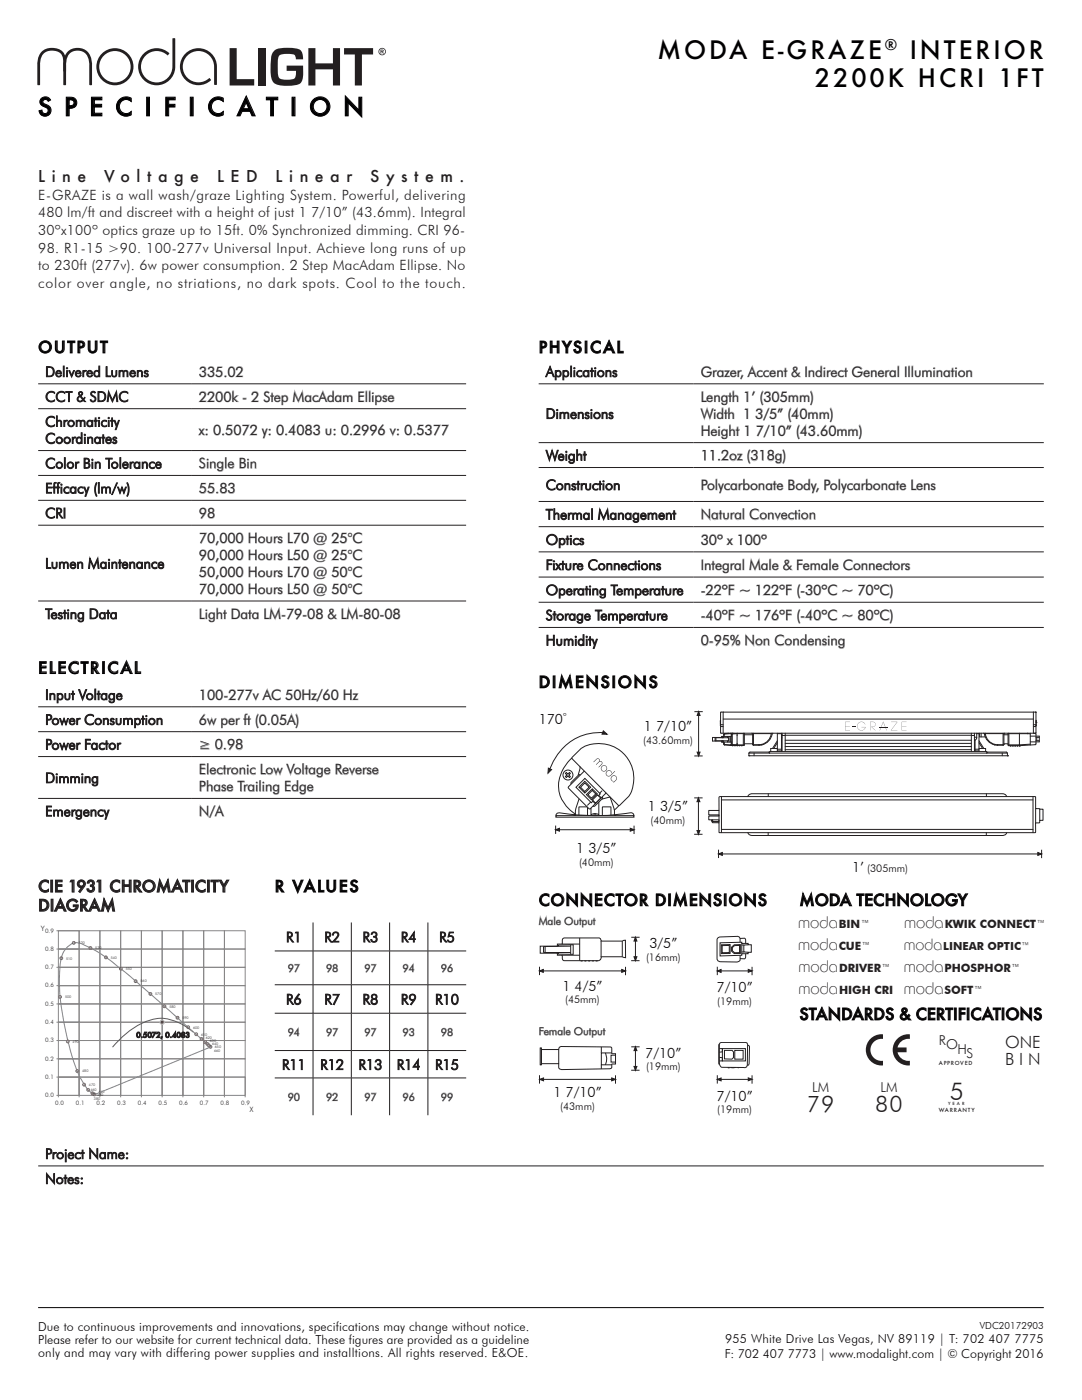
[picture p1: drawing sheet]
<svg xmlns="http://www.w3.org/2000/svg" width="216mm" height="279mm" viewBox="0 0 216 279" stroke-linecap="round" stroke-linejoin="round" font-family="sans-serif">
<defs><g id="words">
<g font-size="6.2" fill="#231f20">
<text x="154.1" y="188.7">10</text>
<text x="193.7" y="188.7">10</text>
<text x="144.1" y="198">1010</text>
<text x="144.9" y="198">10</text>
</g>
<g font-size="5.2" fill="#231f20">
<text x="175.4" y="199.2">24</text>
<text x="165.4" y="208.5">2424</text>
</g>
<g font-size="4.9" fill="#000001">
<text x="131.2" y="11.7">MODA E-GRAZE</text>
<text x="181.5" y="11.7">INTERIOR</text>
<text x="162.6" y="17.3">2200K HCRI 1FT</text>
<text x="7.5" y="23.1">S P E C I F I C A T I O N</text>
</g>
<text font-size="4.9" fill="#231f20" x="188.7" y="219.5">55</text>
<g font-size="4.5" fill="#231f20">
<text x="143.2" y="210.2">ETL</text>
<text x="171" y="212.5">79</text>
<text x="179.3" y="212.5">80</text>
<text x="182.8" y="210.2">ETL CE 5</text>
<text x="133.2" y="219.5">EETTLELTCLECE</text>
<text x="142.9" y="219.5">CE</text>
<text x="161.9" y="221.8">79</text>
<text x="169.3" y="221.8">8080 ETL CE 3</text>
<text x="143.2" y="222.2">ETL CE 797980</text>
<text x="171" y="224.5">79</text>
<text x="179.3" y="224.5">80</text>
<text x="161" y="233.8">797980</text>
<text x="161.9" y="233.8">79</text>
<text x="169.3" y="233.8">8080</text>
</g>
<g font-size="3.4" fill="#231f20">
<text x="200.6" y="209.2">ONE</text>
<text x="200.6" y="212.6">B I N</text>
<text x="151.8" y="221.9">B I N ONE</text>
<text x="156.3" y="218.5">ONE</text>
<text x="156.4" y="221.9">B I N</text>
<text x="161" y="224.6">B I N</text>
<text x="151" y="233.9">B I N</text>
<text x="151.8" y="233.9">B I N</text>
<text x="156.4" y="233.9">B I N</text>
</g>
<g font-size="3.3" fill="#231f20">
<text x="159.3" y="185.1">moda</text>
<text x="180.4" y="185.1">moda</text>
<text x="159.3" y="189.5">moda</text>
<text x="159.3" y="194">moda</text>
<text x="180.4" y="193.9">moda</text>
<text x="159.3" y="198.4">moda</text>
<text x="180.4" y="198.4">moda</text>
</g>
<g font-size="3.2" fill="#231f20">
<text x="7.6" y="36.3">L i n e</text>
<text x="20.8" y="36.3">V o l t a g e</text>
<text x="43.3" y="36.3">L E D</text>
<text x="55" y="36.3">L i n e a r</text>
<text x="73.9" y="36.3">S y s t e m .</text>
<text x="7.6" y="178">CIE 1931 CHROMATICITY</text>
<text x="7.6" y="181.8">DIAGRAM</text>
<text x="180.4" y="189.5">moda</text>
<text x="154.7" y="199.4">EMC</text>
<text x="194.3" y="199.4">EMC</text>
<text x="144.7" y="208.7">EMC</text>
<text x="145.6" y="208.7">EMC</text>
</g>
<g font-size="3.2" fill="#000001">
<text x="7.6" y="70.4">OUTPUT</text>
<text x="107.5" y="70.5">PHYSICAL</text>
<text x="7.6" y="134.4">ELECTRICAL</text>
<text x="107.5" y="137.3">DIMENSIONS</text>
<text x="54.8" y="178">R VALUES</text>
<text x="107.5" y="180.8">CONNECTOR DIMENSIONS</text>
<text x="159.5" y="180.8">MODA TECHNOLOGY</text>
<text x="159.5" y="203.6">STANDARDS &amp; CERTIFICATIONS</text>
</g>
<text font-size="2.9" fill="#000001" x="176.6" y="10">®</text>
<g font-size="2.8" fill="#231f20">
<text x="7.6" y="39.8">E-GRAZE is a wall wash/graze Lighting System. Powerful, delivering</text>
<text x="7.6" y="43.3">480 lm/ft and discreet with a height of just 1 7/10” (43.6mm). Integral</text>
<text x="7.6" y="46.9">30ºx100º optics graze up to 15ft. 0% Synchronized dimming. CRI 96-</text>
<text x="7.6" y="50.4">98. R1-15 &gt;90. 100-277v Universal Input. Achieve long runs of up</text>
<text x="7.6" y="53.9">to 230ft (277v). 6w power consumption. 2 Step MacAdam Ellipse. No</text>
<text x="7.6" y="57.5">color over angle, no striations, no dark spots. Cool to the touch.</text>
<text x="9" y="75.2">Delivered Lumens</text>
<text x="39.7" y="75.2">335.02</text>
<text x="108.9" y="75.2">Applications</text>
<text x="139.8" y="75.2">Grazer, Accent &amp; Indirect General Illumination</text>
<text x="9" y="80.2">CCT &amp; SDMC</text>
<text x="39.7" y="80.2">2200k - 2 Step MacAdam Ellipse</text>
<text x="108.9" y="83.5">Dimensions</text>
<text x="139.8" y="80.2">Length 1’ (305mm)</text>
<text x="139.8" y="83.5">Width 1 3/5” (40mm)</text>
<text x="9" y="85.1">Chromaticity</text>
<text x="9" y="88.5">Coordinates</text>
<text x="39.7" y="86.8">x: 0.5072 y: 0.4083 u: 0.2996 v: 0.5377</text>
<text x="139.8" y="86.9">Height 1 7/10” (43.60mm)</text>
<text x="9" y="93.5">Color Bin Tolerance</text>
<text x="39.7" y="93.5">Single Bin</text>
<text x="108.9" y="91.9">Weight</text>
<text x="139.8" y="91.9">11.2oz (318g)</text>
<text x="9" y="98.4">Efficacy (lm/w)</text>
<text x="39.7" y="98.4">55.83</text>
<text x="108.9" y="97.8">Construction</text>
<text x="139.8" y="97.8">Polycarbonate Body, Polycarbonate Lens</text>
<text x="9" y="103.4">CRI</text>
<text x="39.7" y="103.4">98</text>
<text x="108.9" y="103.7">Thermal Management</text>
<text x="139.8" y="103.7">Natural Convection</text>
<text x="9" y="113.5">Lumen Maintenance</text>
<text x="39.7" y="108.4">70,000 Hours L70 @ 25°C</text>
<text x="39.7" y="111.8">90,000 Hours L50 @ 25°C</text>
<text x="108.9" y="108.7">Optics</text>
<text x="108.9" y="113.7">Fixture Connections</text>
<text x="139.8" y="108.7">30º x 100º</text>
<text x="139.8" y="113.7">Integral Male &amp; Female Connectors</text>
<text x="39.7" y="115.1">50,000 Hours L70 @ 50°C</text>
<text x="39.7" y="118.5">70,000 Hours L50 @ 50°C</text>
<text x="108.9" y="118.8">Operating Temperature</text>
<text x="139.8" y="118.8">-22ºF ~ 122ºF (-30ºC ~ 70ºC)</text>
<text x="9" y="123.5">Testing Data</text>
<text x="39.7" y="123.5">Light Data LM-79-08 &amp; LM-80-08</text>
<text x="108.9" y="123.8">Storage Temperature</text>
<text x="139.8" y="123.8">-40ºF ~ 176ºF (-40ºC ~ 80ºC)</text>
<text x="108.9" y="128.8">Humidity</text>
<text x="139.8" y="128.8">0-95% Non Condensing</text>
<text x="9" y="139.6">Input Voltage</text>
<text x="39.7" y="139.6">100-277v AC 50Hz/60 Hz</text>
<text x="9" y="144.6">Power Consumption</text>
<text x="9" y="149.6">Power Factor</text>
<text x="39.7" y="144.6">6w per ft (0.05A)</text>
<text x="39.7" y="149.6">≥ 0.98</text>
<text x="39.7" y="154.5">Electronic Low Voltage Reverse</text>
<text x="9" y="156.2">Dimming</text>
<text x="39.7" y="157.9">Phase Trailing Edge</text>
<text x="9" y="162.9">Emergency</text>
<text x="39.7" y="162.9">N/A</text>
<text x="57.1" y="188">R1</text>
<text x="64.7" y="188">R2</text>
<text x="72.4" y="188">R3</text>
<text x="80" y="188">R4</text>
<text x="87.6" y="188">R5</text>
<text x="57.1" y="200.4">R6</text>
<text x="64.7" y="200.4">R7</text>
<text x="72.4" y="200.4">R8</text>
<text x="80" y="200.4">R9</text>
<text x="86.8" y="200.4">R10</text>
<text x="56.3" y="213.5">R11</text>
<text x="63.9" y="213.5">R12</text>
<text x="71.6" y="213.5">R13</text>
<text x="79.2" y="213.5">R14</text>
<text x="86.8" y="213.5">R15</text>
<text x="9" y="231.3">Project Name:</text>
<text x="9" y="236.2">Notes:</text>
</g>
<g font-size="2.8" fill="#000001">
<text x="107.5" y="144.4">170</text>
<text x="128.5" y="146">1 7/10”</text>
<text x="129.3" y="161.9">1 3/5”</text>
<text x="115" y="170.3">1 3/5”</text>
<text x="170" y="174">1’</text>
<text x="129.6" y="189.2">3/5”</text>
<text x="112.2" y="197.7">1 4/5”</text>
<text x="143" y="198">7/10”</text>
<text x="128.8" y="211.1">7/10”</text>
<text x="110.4" y="219">1 7/10”</text>
<text x="143" y="219.7">7/10”</text>
</g>
<g font-size="2.7" fill="#231f20">
<text x="186.6" y="195.7">100</text>
<text x="186.1" y="199.5">277</text>
<text x="172.1" y="208.6">LM 277LM</text>
<text x="176.6" y="205">100</text>
<text x="176.9" y="208.8">277277 RO</text>
<text x="177.5" y="205">100100</text>
<text x="191.1" y="210.3">H</text>
<text x="192.8" y="211.1">S</text>
<text x="162" y="217.9">LM</text>
<text x="162.9" y="217.9">LM LMLM</text>
<text x="171.2" y="217.9">LM LM</text>
<text x="172.1" y="220.6">LM</text>
<text x="177.3" y="217.9">RR</text>
<text x="178.8" y="218.7">O</text>
<text x="179.6" y="218.7">O</text>
<text x="187.3" y="220.6">RS</text>
<text x="188.8" y="221.4">O</text>
<text x="191.1" y="222.3">H</text>
<text x="192.8" y="223.1">S</text>
<text x="182.8" y="232.4">SS</text>
<text x="188.2" y="232.4">S</text>
</g>
<g font-size="2.5" fill="#000001">
<text x="7.6" y="265.6">Due to continuous improvements and innovations, specifications may change without notice.</text>
<text x="7.6" y="268.3">Please refer to our website for current technical data. These figures are provided as a guideline</text>
<text x="144.7" y="268.1">955 White Drive Las Vegas, NV 89119 | T: 702 407 7775</text>
<text x="7.6" y="270.9">only and may vary with differing power supplies and installtions. All rights reserved. E&amp;OE.</text>
<text x="144.6" y="271.1">F: 702 407 7773 | www.modalight.com | © Copyright 2016</text>
</g>
<g font-size="2.4" fill="#231f20">
<text x="191.1" y="199.5">v</text>
<text x="181.1" y="208.8">v</text>
<text x="186.4" y="208.8">v</text>
</g>
<g font-size="2.3" fill="#231f20">
<text x="167.4" y="185.2">BIN™</text>
<text x="188.5" y="185.2">KWIK CONNECT™</text>
<text x="167.4" y="189.6">CUE™</text>
<text x="167.4" y="194">DRIVER™</text>
<text x="188.5" y="194">PHOSPHOR™</text>
<text x="167.4" y="198.4">HIGH CRI</text>
<text x="188.5" y="198.4">SOFT™</text>
</g>
<text font-size="2.2" fill="#231f20" x="188.2" y="189.5">LINEAR OPTIC™</text>
<g font-size="2.1" fill="#000001">
<text x="128.3" y="148.5">(43.60mm)</text>
<text x="129.8" y="164.5">(40mm)</text>
<text x="115.5" y="172.9">(40mm)</text>
<text x="173.1" y="174">(305mm)</text>
<text x="128.9" y="191.7">(16mm)</text>
<text x="112.8" y="200.2">(45mm)</text>
<text x="143.1" y="200.6">(19mm)</text>
<text x="128.9" y="213.6">(19mm)</text>
<text x="111.8" y="221.5">(43mm)</text>
<text x="143.1" y="222.2">(19mm)</text>
</g>
<g font-size="2.1" fill="#231f20">
<text x="107.5" y="184.6">Male Output</text>
<text x="57.4" y="194">97</text>
<text x="65.1" y="194">98</text>
<text x="72.7" y="194">97</text>
<text x="80.3" y="194">94</text>
<text x="88" y="194">96</text>
<text x="57.4" y="206.7">94</text>
<text x="65.1" y="206.7">97</text>
<text x="72.7" y="206.7">97</text>
<text x="80.3" y="206.7">93</text>
<text x="88" y="206.7">98</text>
<text x="107.5" y="206.6">Female Output</text>
<text x="57.4" y="219.7">90</text>
<text x="65.1" y="219.7">92</text>
<text x="72.7" y="219.7">97</text>
<text x="80.3" y="219.7">96</text>
<text x="88" y="219.7">99</text>
</g>
<text font-size="1.9" fill="#000001" x="195.5" y="265.2">VDC20172903</text>
<text font-size="1.6" fill="#000001" x="112.4" y="143.5">º</text>
<g font-size="1.6" fill="#231f20">
<text x="155.1" y="190.1">y e a r</text>
<text x="194.6" y="190.1">y e a r</text>
<text x="188.4" y="197.1">to</text>
<text x="145" y="199.4">y e a r y e a r</text>
<text x="145.9" y="199.4">y e a r</text>
<text x="178.3" y="206.4">toto</text>
</g>
<g font-size="1.5" fill="#231f20">
<text x="8.1" y="185.8">Y</text>
<text x="176.5" y="194.7">T I T L E</text>
<text x="27.2" y="207.1">0.5072, 0.4083</text>
<text x="166.5" y="204.1">T I T L E</text>
<text x="167.3" y="204.1">T I T L E T I T L E</text>
<text x="49.8" y="222">X</text>
</g>
<g font-size="1.2" fill="#231f20">
<text x="9" y="186.1">0.9</text>
<text x="9" y="189.8">0.8</text>
<text x="9" y="193.4">0.7</text>
<text x="9" y="197.1">0.6</text>
<text x="9" y="200.7">0.5</text>
<text x="143.5" y="201">WARRANT Y</text>
<text x="144.3" y="201">WARRANT Y</text>
<text x="148.8" y="201">WARRANT Y</text>
<text x="174.8" y="201">APPROVED</text>
<text x="185" y="201.1">UNIVERSAL</text>
<text x="9" y="204.4">0.4</text>
<text x="9" y="208">0.3</text>
<text x="9" y="211.7">0.2</text>
<text x="9" y="215.3">0.1</text>
<text x="165.6" y="210.3">APPROVED</text>
<text x="170.1" y="210.3">APPROVED</text>
<text x="175" y="210.4">UNIVERSAL</text>
<text x="175.9" y="210.4">UNIVERSAL</text>
<text x="180.4" y="210.4">UNIVERSAL</text>
<text x="9" y="219">0.0</text>
<text x="11" y="220.5">0.0</text>
<text x="15.1" y="220.5">0.1</text>
<text x="19.3" y="220.5">0.2</text>
<text x="23.4" y="220.5">0.3</text>
<text x="27.5" y="220.5">0.4</text>
<text x="31.6" y="220.5">0.5</text>
<text x="35.8" y="220.5">0.6</text>
<text x="39.9" y="220.5">0.7</text>
<text x="44" y="220.5">0.8</text>
<text x="48.1" y="220.5">0.9</text>
</g>
<g font-size="1.1" fill="#231f20">
<text x="154.8" y="201.3">STANDARD</text>
<text x="194.4" y="201.3">STANDARD</text>
<text x="143.3" y="212.5">STANDARD</text>
<text x="144.8" y="210.6">STANDARD</text>
<text x="145.6" y="210.6">STANDARD</text>
<text x="182.8" y="212.5">STANDARD</text>
<text x="187.3" y="212.5">APPROVED</text>
<text x="191.6" y="212.5">APPROVED</text>
<text x="196.5" y="212.6">WARRANT Y</text>
<text x="138.6" y="221.9">STANDARD</text>
<text x="142" y="221.9">APPROVED</text>
<text x="142.9" y="221.9">APPROVED</text>
<text x="147.4" y="221.9">APPROVED</text>
<text x="177.3" y="221.9">APPROVED</text>
<text x="178.2" y="221.9">APPROVED</text>
<text x="182.7" y="221.9">APPROVED</text>
<text x="186.5" y="221.9">WARRANT Y</text>
<text x="187.3" y="221.9">WARRANT Y</text>
<text x="191.8" y="221.9">WARRANT Y</text>
<text x="133.2" y="233.9">STANDARD</text>
<text x="134.1" y="233.9">STANDARD</text>
<text x="138.6" y="233.9">STANDARD</text>
<text x="142" y="233.9">APPROVED</text>
<text x="142.9" y="233.9">APPROVED</text>
<text x="147.4" y="233.9">APPROVED</text>
<text x="177.3" y="233.9">APPROVED</text>
<text x="178.2" y="233.9">APPROVED</text>
<text x="182.7" y="233.9">APPROVED</text>
<text x="186.5" y="233.9">WARRANT Y</text>
<text x="187.3" y="233.9">WARRANT Y</text>
<text x="191.8" y="233.9">WARRANT Y</text>
</g>
<g font-size=".8" fill="#231f20">
<text x="198.4" y="211.3">Y E A R</text>
<text x="188.3" y="220.6">Y E A R</text>
<text x="189.2" y="220.6">Y E A R</text>
<text x="188.3" y="232.6">Y E A R</text>
<text x="189.2" y="232.6">Y E A R</text>
<text x="193.7" y="232.6">Y E A R</text>
</g>
<g font-size=".7" fill="#231f20">
<text x="13.2" y="191.5">510</text>
<text x="15.7" y="188.4">520</text>
<text x="19" y="189.5">530</text>
<text x="22.1" y="191.3">540</text>
<text x="25.1" y="193.6">550</text>
<text x="28" y="196.1">560</text>
<text x="13" y="199.2">500</text>
<text x="31" y="198.6">570</text>
<text x="33.8" y="201.1">580</text>
<text x="36.4" y="203.4">590</text>
<text x="14.5" y="208.1">490</text>
<text x="38.5" y="205.3">600</text>
<text x="40.1" y="206.7">610</text>
<text x="41.1" y="207.4">620</text>
<text x="41.9" y="207.9">630</text>
<text x="42.3" y="208.6">640</text>
<text x="42.7" y="209.9">660</text>
<text x="42.9" y="209.2">650</text>
<text x="16.4" y="214">480</text>
<text x="17.8" y="216.7">470</text>
<text x="18.1" y="217.8">460</text>
<text x="18.7" y="219.5">380</text>
<text x="19.4" y="218.7">430</text>
<text x="19.6" y="218.1">440</text>
</g>
</g></defs>
<g fill="#231f20">
<path d="M13.5 10.3a2.92 2.92 0 0 1 3.4-.4 2.92 2.92 0 0 1 1.5 3.1v3.9l-.1 .1h-.4l-.1-.1v-4a2.36 2.36 0 0 0-2.3-2.8 2.36 2.36 0 0 0-2.3 2.9v1.2h-.6v-1.8a3.5 3.5 0 0 1 .9-2.1z"/>
<path d="M28.6 10.7a3.5 3.5 0 0 1 5.2 0l-.3 .3a3.2 3.2 0 0 0-5 .9 3.2 3.2 0 0 0 2.3 4.5 3.2 3.2 0 0 0 3.6-3.6v-5.1l.5-.1 .1 .1v5.8a3.7 3.7 0 0 1-5.2 3.2 3.7 3.7 0 0 1-1.2-6z"/>
<path d="M37 10.7a3.7 3.7 0 0 1 4-.8 3.7 3.7 0 0 1 2.3 3.4l-.1 3.6h-.4l-.1-.1v-1.5a4.8 4.8 0 0 0-.7-3.9 3.1 3.1 0 0 0-4.5-.4 3.1 3.1 0 0 0-.2 4.5 3.1 3.1 0 0 0 4.5 .1l.3 .3a3.6 3.6 0 0 1-5.2 0 3.6 3.6 0 0 1 .1-5.2z"/>
<path d="M8.3 10.4a3.1 3.1 0 0 1 4.5 .4l.4 1.5v4.6l-.2 .1-.4-.1v-4.1a2.19 2.19 0 0 0-2.7-2.7 2.4 2.4 0 0 0-1.9 2.7v4l-.1 .2h-.3l-.2-.2 .1-4.4a3.4 3.4 0 0 1 .8-2z"/>
<path d="M45.8 9.6h1.4v6.2h3.5v1.3h-4.9z"/>
<path d="M51.5 9.6h1.4v7.5h-1.4z"/>
<path d="M54.6 10.2a4.4 4.4 0 0 1 3.5-.6h.6a1.73 1.73 0 0 1 1.8 2.2h-1.5l-.1-.6a.87 .87 0 0 0-1.1-.4h-1a1.08 1.08 0 0 0-1.4 1.2l.1 2.7a1.07 1.07 0 0 0 1.2 1.2h1.1a1.1 1.1 0 0 0 1.3-1.5v-.3h-1.9v-1h3.3a6 6 0 0 1-.4 3.3l-.2 .3a7.3 7.3 0 0 1-5 0 2.9 2.9 0 0 1-.9-2.7 5.6 5.6 0 0 1 .6-3.8z"/>
<path d="M61.5 9.6h1.4v3h3.5v-3h1.5v7.5h-1.5v-3.3h-3.5v3.3h-1.4z"/>
<path d="M68.7 9.6h5.7v1.3h-2.2v6.2h-1.4v-6.2h-2.1z"/>
<path d="M19.8 13.3a3.2 3.2 0 0 1 6.3 0 3.2 3.2 0 0 1-6.3 0zM19.2 13.3a3.7 3.7 0 0 0 7.4 0 3.7 3.7 0 0 0-7.4 0z"/>
<path d="M76.1 10v.2h.3v-.1zM75.9 9.9h.4a.22 .22 0 0 1 .3 .2 .22 .22 0 0 1-.3 .2l.3 .4h-.2l-.3-.3v.3h-.2zM75.7 10.3a.6 .6 0 0 0 1.2 0 .6 .6 0 0 0-1.2 0zM75.5 10.3a.75 .75 0 0 1 1.5 0 .75 .75 0 0 1-1.5 0z"/>
</g>
<g fill="none" stroke="#000001" stroke-width=".2">
<path d="M8.3 19.6l.5-.2a1.13 1.13 0 0 1 1.3 .6l-.5 .2a.51 .51 0 0 0-.7-.3 .51 .51 0 0 0-.2 .7 1.62 1.62 0 0 1 1.5 1.4 1.2 1.2 0 0 1-1.2 1.2 1.2 1.2 0 0 1-1.2-1.1l.6-.1a.63 .63 0 0 0 .5 .7 .63 .63 0 0 0 .7-.6 .63 .63 0 0 0-.5-.7 1.06 1.06 0 0 1-1-.6 1.06 1.06 0 0 1 .2-1.2zM13.2 19.4h.7a1.16 1.16 0 0 1 1.4 1.2 1.16 1.16 0 0 1-1.5 1v1.5h-.6zM13.8 19.9h.2a.62 .62 0 0 1 .6 .2 .62 .62 0 0 1 .1 .7 .9 .9 0 0 1-.9 .3zM18.3 19.4h2v.5h-1.5v.9h1.5v.5h-1.5v1.3h1.5v.5h-2zM29.3 19.4h.5v3.7h-.5zM33.1 19.4h1.9v.5h-1.3v.9h1.2v.5h-1.2v1.8h-.6zM38 19.4h.5v3.7h-.5zM49.1 19.2l1.8 3.9h-.6l-.4-.9h-1.6l-.4 .9h-.6zM53.2 19.4h2.2v.5h-.8v3.2h-.6v-3.2h-.8zM58.3 19.4h.6v3.7h-.6zM68.9 19.1l2.7 2.9v-2.6h.6v3.9l-2.7-2.8v2.6h-.6zM23.7 20a1.94 1.94 0 0 1 2.5-.4v.7a1.39 1.39 0 0 0-2 0 1.39 1.39 0 0 0 0 1.9 1.39 1.39 0 0 0 2 0v.7a1.93 1.93 0 0 1-2.5-.4 1.93 1.93 0 0 1 0-2.5z"/>
<path d="M42.1 20a1.94 1.94 0 0 1 2.5-.4v.7a1.39 1.39 0 0 0-2 0 1.39 1.39 0 0 0 0 1.9 1.39 1.39 0 0 0 2 0v.7a1.93 1.93 0 0 1-2.5-.4 1.93 1.93 0 0 1 0-2.5zM49.1 20.4l.6 1.3h-1.2zM7.6 261h200.7"/>
<circle cx="63.9" cy="21.3" r="1.4"/>
<circle cx="63.9" cy="21.3" r="1.94"/>
</g>
<g fill="none" stroke="#231f20" stroke-width=".2">
<path d="M7.6 76.6h85.4M9.3 73.2a1.11 1.11 0 0 1 1.5 1 1.11 1.11 0 0 1-1.5 1zM9.5 73.3a.9 .9 0 0 1 1.2 .9 .9 .9 0 0 1-1.2 .8zM9.5 78.4a1.12 1.12 0 0 1 1.4-.1v.2a.9 .9 0 0 0-1.3 0 .9 .9 0 0 0 0 1.3 .9 .9 0 0 0 1.3 0v.2a1.08 1.08 0 0 1-1.5-.1 1.08 1.08 0 0 1 .1-1.5zM11.1 68h.3v1.5a.54 .54 0 0 0 .5 .6 .54 .54 0 0 0 .6-.6v-1.5h.3v1.6a.89 .89 0 0 1-.9 .9 .89 .89 0 0 1-.8-.9zM11.3 74.1a.57 .57 0 0 1 .7-.1 .57 .57 0 0 1 .3 .6h-1a.43 .43 0 0 0 .3 .5 .43 .43 0 0 0 .5-.3l.2 .1a.64 .64 0 0 1-1 .2 .64 .64 0 0 1 0-1zM11.4 74.2l.4-.1 .3 .3h-.8zM11.5 78.4a1.12 1.12 0 0 1 1.4-.1v.2a.9 .9 0 0 0-1.2 0 .9 .9 0 0 0-.1 1.3 .9 .9 0 0 0 1.3 0v.2a1.08 1.08 0 0 1-1.4-.1 1.08 1.08 0 0 1 0-1.5zM12.6 73.1h.2v2.1h-.2zM13.1 78.1h1.3v.2h-.5v1.9h-.2v-1.9h-.6zM13.3 74h.2v1.2h-.2zM13.5 68h1.4v.4h-.5v2h-.4v-2h-.5z"/>
<path d="M13.7 74h.2l.4 .9 .4-.9h.2l-.6 1.3zM15.2 74.1a.57 .57 0 0 1 .7-.1 .57 .57 0 0 1 .3 .6h-1a.43 .43 0 0 0 .3 .5 .43 .43 0 0 0 .5-.3l.2 .1a.64 .64 0 0 1-1 .2 .64 .64 0 0 1 0-1zM15.3 74.2l.4-.1 .3 .3h-.8zM15.6 68a.97 .97 0 0 1 1.3 .8l-.2 .5-.8 .2v.9h-.3zM15.7 79.3l.3-.2 .5 .6a.46 .46 0 0 1-.7 .3 .46 .46 0 0 1-.1-.7zM15.8 78.2a.44 .44 0 0 1 .7 .2 .44 .44 0 0 1-.4 .6l.5 .6 .3-.3 .1 .1-.3 .3 .4 .5h-.2l-.3-.3a.63 .63 0 0 1-1.1 .1 .63 .63 0 0 1 .4-1l-.2-.4zM15.9 78.3a.3 .3 0 0 1 .5 .2 .3 .3 0 0 1-.4 .4l-.2-.3zM15.9 68.4l.6 .1v.5l-.2 .1h-.4zM16.5 74h.2v.2l.3-.3h.2v.2a.38 .38 0 0 0-.5 .5v.6h-.2zM17.5 74.1a.57 .57 0 0 1 .7-.1 .57 .57 0 0 1 .3 .6h-1a.43 .43 0 0 0 .3 .5 .43 .43 0 0 0 .5-.3l.2 .1a.64 .64 0 0 1-1 .2 .64 .64 0 0 1 0-1zM17.6 68h.4v1.5a.54 .54 0 0 0 .5 .6 .54 .54 0 0 0 .5-.6v-1.5h.4v1.6a.89 .89 0 0 1-.9 .9 .89 .89 0 0 1-.9-.9zM17.6 74.2l.4-.1 .3 .3h-.8z"/>
<path d="M18.2 78.2l.5-.1 .4 .2-.2 .1a.33 .33 0 0 0-.5-.1 .33 .33 0 0 0 0 .5 .74 .74 0 0 1 .7 .5 .74 .74 0 0 1-.2 .8h-.7l-.2-.3 .2-.1a.44 .44 0 0 0 .7 .2 .44 .44 0 0 0-.3-.7l-.5-.5zM19.6 78.1a1.11 1.11 0 0 1 1.5 1 1.11 1.11 0 0 1-1.5 1.1zM19.7 73.1h.2v2.1h-.2v-.2a.58 .58 0 0 1-.8 0 .58 .58 0 0 1 0-.8 .58 .58 0 0 1 .8 0zM19.7 78.3a.9 .9 0 0 1 1.2 .8 .9 .9 0 0 1-1.2 .9zM20 68h1.5v.4h-.6v2h-.3v-2h-.6zM21.2 73.2h.2v1.8h.7v.2h-.9zM21.7 78l.7 1.8 .8-1.8 .3 2.2h-.2l-.1-1.6-.8 1.6-.7-1.6-.1 1.6h-.2zM22.3 74h.1l.1 .8 .1 .3 .5-.1v-1h.2v.7a.52 .52 0 0 1-.5 .5 .52 .52 0 0 1-.5-.5zM23.8 74h.1v.2a.42 .42 0 0 1 .4-.3 .42 .42 0 0 1 .4 .3 .45 .45 0 0 1 .5-.3 .45 .45 0 0 1 .3 .5v.8h-.1v-.9l-.3-.2-.3 .1-.1 1h-.1v-.9l-.2-.2h-.3l-.1 .2-.1 .9h-.1zM24.1 78.4a1.12 1.12 0 0 1 1.4-.1v.2a.9 .9 0 0 0-1.3 0 .9 .9 0 0 0 0 1.3 .9 .9 0 0 0 1.3 0v.2a1.08 1.08 0 0 1-1.5-.1 1.08 1.08 0 0 1 .1-1.5zM26.1 74.1a.57 .57 0 0 1 .6-.1 .57 .57 0 0 1 .3 .6h-.9a.43 .43 0 0 0 .3 .5 .43 .43 0 0 0 .5-.3l.2 .1a.64 .64 0 0 1-1 .2 .64 .64 0 0 1 0-1zM26.2 74.2l.4-.1 .2 .3h-.7z"/>
<path d="M27.4 74h.2v.2a.47 .47 0 0 1 .5-.3 .47 .47 0 0 1 .3 .5v.8h-.1l-.1-.9-.3-.2a.38 .38 0 0 0-.3 .4v.7h-.2zM28.9 74h.5l.2 .2-.2 .1a.21 .21 0 0 0-.3-.2 .21 .21 0 0 0 0 .3 .44 .44 0 0 1 .5 .4 .44 .44 0 0 1-.4 .5 .44 .44 0 0 1-.5-.3l.2-.1a.25 .25 0 0 0 .3 .2 .25 .25 0 0 0 .2-.3 .53 .53 0 0 1-.5-.8zM7.6 81.6h85.4M7.6 89.9h85.4M7.6 94.9h85.4M7.6 99.8h85.4M9.3 96.4h1v.2h-.8v.6h.8v.2h-.8v.9h.8v.1h-1zM9.5 83.4a1.12 1.12 0 0 1 1.4-.1v.2a.9 .9 0 0 0-1.3 0 .9 .9 0 0 0 0 1.2 .9 .9 0 0 0 1.3 .1v.2a1.08 1.08 0 0 1-1.5-.2 1.08 1.08 0 0 1 .1-1.4zM9.5 86.7a1.12 1.12 0 0 1 1.4 0v.2a.9 .9 0 0 0-1.3 0 .9 .9 0 0 0 0 1.2 .9 .9 0 0 0 1.3 .1v.2a1.08 1.08 0 0 1-1.5-.2 1.08 1.08 0 0 1 .1-1.5zM9.5 91.7a1.12 1.12 0 0 1 1.4-.1v.2a.9 .9 0 0 0-1.3 0 .9 .9 0 0 0 0 1.3 .9 .9 0 0 0 1.3 0v.2a1.08 1.08 0 0 1-1.5-.1 1.08 1.08 0 0 1 .1-1.5zM10.8 96.4l.4-.1-.3 .3v.6h.3v.2h-.3v1h-.2v-1h-.2v-.2h.2zM11.3 83h.1v1.1a.47 .47 0 0 1 .5-.2 .47 .47 0 0 1 .4 .4v.8h-.2v-.9l-.3-.2a.38 .38 0 0 0-.4 .5v.6h-.1z"/>
<path d="M11.5 96.4l.5-.1-.3 .3-.1 .6h.3v.2h-.3v1h-.1v-1h-.3v-.2h.3zM12.2 97.2h.2v1.2h-.2zM12.7 83.9h.2v.2l.3-.2h.3l-.1 .1a.38 .38 0 0 0-.5 .5v.6h-.2zM12.9 91.3h.1v2.2h-.1zM12.9 97.4l.6-.2 .3 .1v.1a.53 .53 0 0 0-.8 .1 .53 .53 0 0 0 0 .7 .53 .53 0 0 0 .8 0 .52 .52 0 0 1-.9 .1l-.2-.5zM14.2 97.4l.4-.2 .4 .2v-.2h.2v1.2h-.2v-.2a.61 .61 0 0 1-.9 .1 .61 .61 0 0 1 .1-.9zM14.4 87.3h.2v.2l.3-.2h.2v.1a.38 .38 0 0 0-.5 .5v.6h-.2zM15.1 92.3h.1v.2l.3-.3h.3l-.1 .2a.38 .38 0 0 0-.5 .5v.6h-.1zM15.2 83.9h.2v.2a.42 .42 0 0 1 .4-.2 .42 .42 0 0 1 .3 .2 .45 .45 0 0 1 .5-.2 .45 .45 0 0 1 .4 .4v.8h-.2v-.9l-.3-.2-.2 .1-.1 1h-.2v-.9l-.1-.2h-.3l-.2 .3v.8h-.2zM15.7 97.4l.6-.2 .3 .1v.1a.53 .53 0 0 0-.8 .1 .53 .53 0 0 0 .1 .7 .53 .53 0 0 0 .7 0 .52 .52 0 0 1-.9 .1l-.2-.5zM16.2 86.4h.2v2.1h-.2v-.2a.58 .58 0 0 1-.8 0 .58 .58 0 0 1 0-.8 .58 .58 0 0 1 .8 0zM16.7 97.2h.2l.4 1 .3-1h.2l-.6 1.9h-.2l.2-.7z"/>
<path d="M16.8 91.5a.72 .72 0 0 1 1.1 .5l-.4 .4a.57 .57 0 0 1 .4 .7 .57 .57 0 0 1-.7 .4h-.4zM16.9 87.3h.1v1.2h-.1zM17 91.6h.2a.38 .38 0 0 1 .5 .4 .38 .38 0 0 1-.5 .4h-.2zM17 92.5h.2a.42 .42 0 0 1 .6 .4 .42 .42 0 0 1-.6 .4h-.2zM17.5 84l.4-.1 .4 .2v-.2h.2v1.2h-.2v-.2a.61 .61 0 0 1-.9 .1 .61 .61 0 0 1 .1-1zM17.5 87.3h.2v.2a.47 .47 0 0 1 .5-.3 .47 .47 0 0 1 .3 .5v.8h-.2v-.9l-.3-.2a.38 .38 0 0 0-.3 .5v.6h-.2zM18.3 92.3h.2v1.2h-.2zM19 92.3h.1v.1a.47 .47 0 0 1 .6-.2 .47 .47 0 0 1 .3 .4v.9h-.2v-.9l-.3-.2a.38 .38 0 0 0-.3 .4v.7h-.2zM19 83.4h.2v.5h.2v.1h-.2v1.1h-.2v-1.1h-.2v-.1h.2zM19 87.4l.4-.2 .5 .3v-.2h.1v1.2h-.1v-.2a.61 .61 0 0 1-1 0 .61 .61 0 0 1 .1-.9zM19.2 96.3l.1 .1-.2 1.3 .2 1.3-.1 .1a2.99 2.99 0 0 1 0-2.8zM19.6 96.3h.2v2.1h-.2z"/>
<path d="M19.7 83.9h.1v1.2h-.1zM20.3 97.2h.2v.2a.42 .42 0 0 1 .3-.2 .42 .42 0 0 1 .4 .2 .45 .45 0 0 1 .5-.2 .45 .45 0 0 1 .4 .4v.8h-.2v-.9l-.3-.2-.3 .1v1h-.2v-.9l-.2-.2h-.3l-.1 .3v.8h-.2zM20.4 84l.6-.1h.3v.2a.53 .53 0 0 0-.8 .1 .53 .53 0 0 0 0 .7 .53 .53 0 0 0 .8 0 .52 .52 0 0 1-.9 .1l-.2-.5zM20.5 86.8h.2v.5h.2v.1h-.2v1.1h-.2v-1.1h-.2v-.1h.2zM21.1 91.5h1.3v.1h-.6v1.9h-.1v-1.9h-.6zM21.2 87.4a.57 .57 0 0 1 .7-.1 .57 .57 0 0 1 .3 .6h-.9a.43 .43 0 0 0 .3 .5 .43 .43 0 0 0 .5-.3l.1 .1a.64 .64 0 0 1-.9 .2 .64 .64 0 0 1-.1-1zM21.4 87.5l.4-.1 .2 .4h-.7zM21.6 83.9h.2v1.2h-.2zM22.3 83.4h.2v.5h.2v.1h-.2v1.1h-.2v-1.1h-.2v-.1h.2zM22.6 87.3h.6l.1 .2-.1 .1a.22 .22 0 0 0-.4-.2 .21 .21 0 0 0 0 .4 .44 .44 0 0 1 .5 .3 .44 .44 0 0 1-.3 .5 .44 .44 0 0 1-.5-.3l.1-.1a.25 .25 0 0 0 .3 .2 .25 .25 0 0 0 .2-.3 .53 .53 0 0 1-.5-.8zM22.8 83.9h.2l.3 1 .3-1h.2l-.6 1.8h-.2l.2-.6zM23.3 96.4h.1l-1 2.3h-.1z"/>
<path d="M23.5 97.2h.1l.4 .9 .3-.9 .4 .9 .3-.9h.2l-.5 1.3-.4-1-.4 1zM23.9 91.3h.2v2.2h-.2zM24.6 92.4a.57 .57 0 0 1 .7-.1 .57 .57 0 0 1 .3 .6h-1a.43 .43 0 0 0 .4 .5 .43 .43 0 0 0 .5-.3l.1 .1a.64 .64 0 0 1-1 .2 .64 .64 0 0 1 0-1zM24.8 92.5l.4-.1 .2 .3h-.7zM25.3 96.4l.1-.1a2.99 2.99 0 0 1 0 2.8l-.1-.1 .2-.6 .1-.9zM26 92.3h.1v.2l.3-.3h.3l-.1 .2a.38 .38 0 0 0-.5 .5v.6h-.1zM26.9 92.4l.4-.2 .5 .3v-.2h.1v1.2h-.1v-.3a.61 .61 0 0 1-1 .1 .61 .61 0 0 1 .1-.9zM28.4 92.3h.1v.1a.47 .47 0 0 1 .6-.2 .47 .47 0 0 1 .3 .4v.9h-.2v-.9l-.3-.2a.38 .38 0 0 0-.4 .4v.7h-.1zM29.9 92.4l.6-.2 .3 .1v.2a.53 .53 0 0 0-.7 0 .53 .53 0 0 0 0 .7 .53 .53 0 0 0 .7 0 .52 .52 0 0 1-.9 .1l-.1-.4zM31.2 92.4a.57 .57 0 0 1 .7-.1 .57 .57 0 0 1 .3 .6h-1a.43 .43 0 0 0 .3 .5 .43 .43 0 0 0 .5-.3l.2 .1a.64 .64 0 0 1-1 .2 .64 .64 0 0 1 0-1zM31.3 92.5l.5-.1 .2 .3h-.8zM7.6 104.8h85.4"/>
<path d="M7.6 119.9h85.4M9.3 111.4h.2v1.9h.7v.2h-.9zM9.5 101.6a1.12 1.12 0 0 1 1.4 0v.2a.9 .9 0 0 0-1.3 0 .9 .9 0 0 0 0 1.2 .9 .9 0 0 0 1.3 .1v.2a1.08 1.08 0 0 1-1.5-.2 1.08 1.08 0 0 1 .1-1.5zM10.4 112.2h.1l.1 .9 .1 .2 .5-.1v-1h.2v.7a.52 .52 0 0 1-.5 .6 .52 .52 0 0 1-.5-.6zM11.3 101.4h.4a.53 .53 0 0 1 .6 .4 .53 .53 0 0 1-.5 .6l.7 1h-.2l-.7-1h-.1v1h-.2zM11.5 101.5h.2a.38 .38 0 0 1 .4 .4 .38 .38 0 0 1-.4 .4h-.2zM11.9 112.2h.1v.2a.42 .42 0 0 1 .4-.2 .42 .42 0 0 1 .4 .2 .45 .45 0 0 1 .5-.2 .45 .45 0 0 1 .3 .4v.9h-.1l-.1-1-.2-.2-.3 .1-.1 1.1h-.1l-.1-1-.1-.1h-.3l-.1 .2-.1 .9h-.1zM12.8 101.4h.2v2h-.2zM14.1 112.4a.57 .57 0 0 1 .7-.2 .57 .57 0 0 1 .3 .6h-.9a.43 .43 0 0 0 .3 .5 .43 .43 0 0 0 .5-.2h.1a.64 .64 0 0 1-.9 .3 .64 .64 0 0 1-.1-1zM14.3 112.4h.4l.2 .3h-.7zM15.5 112.2h.2v.2a.47 .47 0 0 1 .5-.2 .47 .47 0 0 1 .3 .4v.9h-.2v-1l-.3-.2a.38 .38 0 0 0-.3 .5v.7h-.2zM17.9 111.3l.8 1.8 .8-1.8 .3 2.2h-.2l-.2-1.6-.7 1.6-.7-1.6-.1 1.6h-.2z"/>
<path d="M20.2 112.4l.4-.2 .4 .3v-.3h.2v1.3h-.2v-.3a.61 .61 0 0 1-.9 .1 .61 .61 0 0 1 .1-.9zM21.7 112.2h.1v1.3h-.1zM22.3 112.2h.2v.2a.47 .47 0 0 1 .5-.2 .47 .47 0 0 1 .3 .4v.9h-.1l-.1-1-.2-.2a.38 .38 0 0 0-.4 .5v.7h-.2zM23.8 111.7h.2v.5h.2v.2h-.2v1.1h-.2v-1.1h-.2v-.2h.2zM24.5 112.4a.57 .57 0 0 1 .7-.2 .57 .57 0 0 1 .3 .6h-.9a.43 .43 0 0 0 .3 .5 .43 .43 0 0 0 .5-.2h.1a.64 .64 0 0 1-.9 .3 .64 .64 0 0 1-.1-1zM24.7 112.4h.4l.2 .3h-.7zM25.9 112.2h.1v.2a.47 .47 0 0 1 .6-.2 .47 .47 0 0 1 .3 .4v.9h-.2v-1l-.3-.2a.38 .38 0 0 0-.3 .5v.7h-.2zM27.4 112.4l.4-.2 .5 .3v-.3h.1v1.3h-.1v-.3a.61 .61 0 0 1-1 .1 .61 .61 0 0 1 .1-.9zM28.9 112.2h.1v.2a.47 .47 0 0 1 .6-.2 .47 .47 0 0 1 .3 .4v.9h-.2v-1l-.3-.2a.38 .38 0 0 0-.4 .5v.7h-.1zM30.4 112.4l.6-.2 .3 .1v.2a.53 .53 0 0 0-.7 0 .53 .53 0 0 0 0 .7 .53 .53 0 0 0 .7 0 .52 .52 0 0 1-.9 .1l-.1-.4zM31.7 112.4a.57 .57 0 0 1 .7-.2 .57 .57 0 0 1 .3 .6h-1a.43 .43 0 0 0 .3 .5 .43 .43 0 0 0 .5-.2h.2a.64 .64 0 0 1-1 .3 .64 .64 0 0 1 0-1zM31.8 112.4h.5l.2 .3h-.8z"/>
<path d="M7.9 132h1.3v.4h-.9v.5h.9v.4h-.9v.8h.9v.3h-1.3zM9.1 121.5h1.3v.2h-.6v1.8h-.2v-1.8h-.5zM9.3 137.6h.2v2h-.2zM9.9 138.4h.2v.2a.47 .47 0 0 1 .5-.2 .47 .47 0 0 1 .4 .4v.8h-.2v-.9l-.3-.2a.38 .38 0 0 0-.4 .5v.6h-.2zM10 132h.4v2.1h.7v.3h-1.1zM10.4 122.4a.57 .57 0 0 1 .7-.1 .57 .57 0 0 1 .3 .6h-1a.43 .43 0 0 0 .3 .5 .43 .43 0 0 0 .5-.3l.2 .1a.64 .64 0 0 1-1 .2 .64 .64 0 0 1 0-1zM10.5 122.5l.4-.1 .3 .3h-.8zM11.4 138.4h.2v.3a.58 .58 0 0 1 .8-.1 .58 .58 0 0 1 0 .9 .58 .58 0 0 1-.8-.1v.9h-.2zM11.7 138.7a.45 .45 0 0 1 .7 .3 .45 .45 0 0 1-.7 .4l-.1-.4zM11.7 132h1.4v.4h-1v.5h.9v.4h-.9v.8h1v.3h-1.4zM11.8 122.3h.5l.1 .2-.1 .1a.21 .21 0 0 0-.3-.2 .21 .21 0 0 0 0 .3 .44 .44 0 0 1 .5 .4 .44 .44 0 0 1-.4 .5 .44 .44 0 0 1-.5-.3l.1-.1a.25 .25 0 0 0 .4 .2 .25 .25 0 0 0 .1-.3 .53 .53 0 0 1-.4-.8zM12.8 121.8h.2v.5h.3v.1h-.3v1.1h-.2v-1.1h-.2v-.1h.2z"/>
<path d="M12.9 138.4h.2v.9l.2 .2 .4-.1 .1-1h.2v.7a.52 .52 0 0 1-.5 .6 .52 .52 0 0 1-.6-.6zM13.5 122.3h.2v1.2h-.2zM14 132.4l.5-.3 .7-.1 .4 .2v.4a.9 .9 0 0 0-1.2 0 .9 .9 0 0 0 0 1.3 .9 .9 0 0 0 1.2 0v.4a1.24 1.24 0 0 1-1.6-.3 1.24 1.24 0 0 1 0-1.6zM14.2 122.3h.1v.2a.47 .47 0 0 1 .5-.3 .47 .47 0 0 1 .4 .5v.8h-.2v-.9l-.3-.2a.38 .38 0 0 0-.4 .5v.6h-.1zM14.5 137.9h.1v.5h.3v.2h-.3v1h-.1v-1h-.3v-.2h.3zM15.7 122.4l.4-.2 .4 .3v-.2h.2v1a.61 .61 0 0 1-.3 .8 .61 .61 0 0 1-.8-.4h.2a.44 .44 0 0 0 .6 .2 .44 .44 0 0 0 .1-.6 .59 .59 0 0 1-.8 .1 .59 .59 0 0 1-.1-.9zM15.7 137.6h.2l.6 1.7 .6-1.7h.2l-.8 2.1zM15.8 122.5a.44 .44 0 0 1 .6 .1 .44 .44 0 0 1 0 .6 .44 .44 0 0 1-.7-.1zM16.1 132h1.5v.4h-.5v2h-.4v-2h-.6zM18 121.5a1.11 1.11 0 0 1 1.5 1 1.11 1.11 0 0 1-1.5 1zM18.2 121.6a.9 .9 0 0 1 1.2 .9 .9 .9 0 0 1-1.2 .8zM18.2 132h.5a.71 .71 0 0 1 .9 .5 .71 .71 0 0 1-.5 .9l.7 1h-.4l-.7-1-.1 1h-.4z"/>
<path d="M18.6 132.4l.6 .1v.4l-.2 .2h-.4zM18.9 137.5h.2v2.1h-.2zM19.6 137.9h.2v.5h.2v.2h-.2v1h-.2v-1h-.2v-.2h.2zM20 122.4l.4-.2 .4 .3v-.2h.2v1.2h-.2v-.2a.61 .61 0 0 1-.9 0 .61 .61 0 0 1 .1-.9zM20.3 138.6l.4-.2 .5 .2v-.2h.1v1.2h-.1v-.2a.61 .61 0 0 1-1 .1 .61 .61 0 0 1 .1-.9zM20.5 132h.3v2.4h-.3zM21.5 121.8h.2v.5h.2v.1h-.2v1.1h-.2v-1.1h-.2v-.1h.2zM21.8 138.6l.5-.2 .4 .3v-.3h.2v1a.61 .61 0 0 1-.4 .8 .61 .61 0 0 1-.8-.3h.3a.44 .44 0 0 0 .6 .1 .44 .44 0 0 0 .1-.6 .59 .59 0 0 1-.9 .1 .59 .59 0 0 1 0-.8zM21.9 132.4l.4-.3 .8-.1 .4 .2v.4a.9 .9 0 0 0-1.3 0 .9 .9 0 0 0 0 1.3 .9 .9 0 0 0 1.3 0v.4a1.24 1.24 0 0 1-1.6-.3 1.24 1.24 0 0 1 0-1.6zM22 138.7a.44 .44 0 0 1 .6 0 .44 .44 0 0 1-.1 .7 .44 .44 0 0 1-.6-.1zM22.2 122.4l.4-.2 .5 .3v-.2h.1v1.2h-.1v-.2a.61 .61 0 0 1-1 0 .61 .61 0 0 1 .1-.9zM23.4 138.6a.57 .57 0 0 1 .7-.2 .57 .57 0 0 1 .3 .6h-1a.43 .43 0 0 0 .3 .5 .43 .43 0 0 0 .5-.2h.2a.64 .64 0 0 1-1 .3 .64 .64 0 0 1 0-1z"/>
<path d="M23.5 138.6h.4l.3 .3h-.8zM25.2 132.7l.4 .8h-.7zM25.2 131.9l1.2 2.5h-.4l-.3-.6h-1l-.3 .6h-.3zM27 132h.4v2.1h.7v.3h-1.1zM7.6 141.1h85.4M7.6 146h85.4M7.6 151h85.4M7.6 159.3h85.4M9.3 142.6a.72 .72 0 0 1 1 .5l-.1 .5-.7 .1v.9h-.2zM9.3 147.6a.72 .72 0 0 1 1 .5l-.1 .4-.7 .2v.9h-.2zM9.3 154.2a1.11 1.11 0 0 1 1.5 1 1.11 1.11 0 0 1-1.5 1zM9.5 142.8a.46 .46 0 0 1 .7 .3 .46 .46 0 0 1-.7 .4z"/>
<path d="M9.5 147.7a.46 .46 0 0 1 .7 .4 .46 .46 0 0 1-.7 .4zM9.5 154.4a.9 .9 0 0 1 1.2 .8 .9 .9 0 0 1-1.2 .9zM11.2 155h.2v1.2h-.2zM11.9 155h.1v.2a.42 .42 0 0 1 .4-.2 .42 .42 0 0 1 .4 .2 .45 .45 0 0 1 .5-.2 .45 .45 0 0 1 .3 .4v.8h-.1v-.9l-.3-.2-.3 .1-.1 1h-.1v-.9l-.2-.2h-.3l-.1 .3-.1 .8h-.1zM11.9 143.4h.2l.3 .9 .4-1 .4 1 .3-.9h.2l-.5 1.3-.4-1-.4 1zM11.9 148.4h.2l.3 .8 .4-.9 .4 .9 .3-.8h.2l-.5 1.3-.4-1-.4 1zM14 143.5a.57 .57 0 0 1 .7-.1 .57 .57 0 0 1 .3 .6h-1a.43 .43 0 0 0 .3 .5 .43 .43 0 0 0 .5-.3l.2 .1a.64 .64 0 0 1-1 .2 .64 .64 0 0 1 0-1zM14 148.5a.57 .57 0 0 1 .7-.1 .57 .57 0 0 1 .3 .6h-1a.43 .43 0 0 0 .3 .5 .43 .43 0 0 0 .5-.3l.2 .1a.64 .64 0 0 1-1 .2 .64 .64 0 0 1 0-1zM14.1 155h.2v.2a.42 .42 0 0 1 .4-.2 .42 .42 0 0 1 .3 .2 .45 .45 0 0 1 .5-.2 .45 .45 0 0 1 .4 .4v.8h-.2v-.9l-.3-.2-.2 .1-.1 1h-.2v-.9l-.2-.2h-.2l-.2 .3v.8h-.2zM14.1 143.6l.4-.1 .3 .4h-.8zM14.1 148.6l.4-.1 .3 .3h-.8zM15.3 143.4h.2v.2l.3-.2h.2v.1a.38 .38 0 0 0-.5 .5v.6h-.2z"/>
<path d="M15.3 148.4h.2v.2l.3-.3h.2v.2a.38 .38 0 0 0-.5 .5v.6h-.2zM16.3 155h.2v1.2h-.2zM17 155h.1v.2a.47 .47 0 0 1 .5-.2 .47 .47 0 0 1 .4 .4v.8h-.2v-.9l-.3-.2a.38 .38 0 0 0-.4 .5v.6h-.1zM17 147.6h1v.1h-.8v.7h.8v.1h-.8v1.1h-.2zM17.3 142.8a1.12 1.12 0 0 1 1.4 0v.2a.9 .9 0 0 0-1.3 0 .9 .9 0 0 0 0 1.2 .9 .9 0 0 0 1.3 .1v.2a1.08 1.08 0 0 1-1.5-.2 1.08 1.08 0 0 1 .1-1.5zM18.4 148.5l.4-.2 .4 .3v-.2h.2v1.2h-.2v-.2a.61 .61 0 0 1-.9 0 .61 .61 0 0 1 .1-.9zM18.5 155.2l.4-.2 .4 .2v-.2h.2v1a.61 .61 0 0 1-.3 .8 .61 .61 0 0 1-.8-.3h.2a.44 .44 0 0 0 .6 .1 .44 .44 0 0 0 .1-.6 .59 .59 0 0 1-.8 .1 .59 .59 0 0 1-.1-.8zM18.6 155.3a.44 .44 0 0 1 .7 0 .44 .44 0 0 1-.1 .7 .44 .44 0 0 1-.6-.2zM20 148.5l.5-.2 .3 .1v.2a.53 .53 0 0 0-.7 0 .53 .53 0 0 0 0 .8 .53 .53 0 0 0 .7-.1 .52 .52 0 0 1-.9 .2l-.1-.5zM20.6 143.4h.2v.2a.47 .47 0 0 1 .5-.2 .47 .47 0 0 1 .3 .4v.8h-.1v-.9l-.3-.2a.38 .38 0 0 0-.4 .5v.6h-.2zM21.2 147.9h.2v.5h.2v.1h-.2v1.1h-.2v-1.1h-.2v-.1h.2zM22.1 143.4h.6l.1 .2-.1 .1a.22 .22 0 0 0-.4-.2 .21 .21 0 0 0 0 .4 .44 .44 0 0 1 .5 .3 .44 .44 0 0 1-.3 .5 .44 .44 0 0 1-.6-.3l.2-.1a.25 .25 0 0 0 .3 .2 .25 .25 0 0 0 .2-.3 .53 .53 0 0 1-.5-.8z"/>
<path d="M23.2 143.4h.1l.1 .8 .1 .3 .4-.1 .1-1h.2v.7a.52 .52 0 0 1-.5 .6 .52 .52 0 0 1-.5-.6zM23.4 148.4h.2v.2l.3-.3h.2v.2a.38 .38 0 0 0-.5 .5v.6h-.2zM24.6 143.4h.2v.2a.42 .42 0 0 1 .4-.3 .42 .42 0 0 1 .4 .3 .45 .45 0 0 1 .5-.2 .45 .45 0 0 1 .3 .4v.8h-.1l-.1-.9-.2-.2-.3 .1-.1 1h-.1l-.1-.9-.1-.2h-.3l-.2 .3v.8h-.2zM26.9 143.4h.1v.2a.58 .58 0 0 1 .9 0 .58 .58 0 0 1 0 .8 .58 .58 0 0 1-.9 0v.8h-.1zM27.2 143.6a.45 .45 0 0 1 .7 .4 .45 .45 0 0 1-.7 .4l-.2-.4zM28.4 142.9h.2v.5h.3v.1h-.3v1.1h-.2v-1.1h-.2v-.1h.2zM29.1 143.4h.2v1.2h-.2zM31.3 143.4h.2v.2a.47 .47 0 0 1 .5-.2 .47 .47 0 0 1 .4 .4v.8h-.2v-.9l-.3-.2a.38 .38 0 0 0-.4 .5v.6h-.2zM7.9 179.5a1.33 1.33 0 0 1 1.4 .2 1.33 1.33 0 0 1 .4 1.5 1.47 1.47 0 0 1-1.8 .6zM8.1 176l.4-.3 .8-.1 .4 .2v.4a.9 .9 0 0 0-1.3 0 .9 .9 0 0 0 0 1.3 .9 .9 0 0 0 1.3 0v.4a1.24 1.24 0 0 1-1.6-.2 1.24 1.24 0 0 1 0-1.7zM8.3 179.8a.89 .89 0 0 1 1.1 .9 .89 .89 0 0 1-1.1 .8zM9.3 160.9h1v.2h-.8v.6h.8v.2h-.8v.8h.8v.2h-1z"/>
<path d="M10.1 175.6h.4v2.4h-.4zM10.2 179.5h.4v2.3h-.4zM10.7 161.7h.2v.2a.42 .42 0 0 1 .4-.3 .42 .42 0 0 1 .3 .3 .45 .45 0 0 1 .5-.3 .45 .45 0 0 1 .4 .5v.8h-.2v-.9l-.3-.2-.2 .1-.1 1h-.2v-.9l-.1-.2h-.3l-.2 .2v.9h-.2zM11.1 175.6h1.3v.4h-1v.6h1v.3h-1v.8h1v.3h-1.3zM12.1 179.3l1.1 2.5h-.4l-.2-.5h-1.1l-.2 .5h-.4zM13 161.8a.57 .57 0 0 1 .7-.1 .57 .57 0 0 1 .3 .6h-1a.43 .43 0 0 0 .3 .5 .43 .43 0 0 0 .5-.3l.2 .1a.64 .64 0 0 1-1 .2 .64 .64 0 0 1 0-1zM13.1 161.9l.5-.1 .2 .3h-.8zM13.6 179.8a1.24 1.24 0 0 1 1.9 .1l-.3 .2a.87 .87 0 0 0-1.2-.2 .87 .87 0 0 0-.2 1.3 .87 .87 0 0 0 1.3 0l.1-.3h-.6v-.3h1a1.2 1.2 0 0 1-1.7 1.2 1.2 1.2 0 0 1-.3-2zM14.2 175.6h.6v2.4h-.4v-2h-.4zM14.3 161.7h.2v.2l.3-.3 .2 .1v.1a.38 .38 0 0 0-.5 .5v.6h-.2zM15.3 161.8l.4-.2 .4 .3v-.2h.2v1a.61 .61 0 0 1-.3 .8 .61 .61 0 0 1-.8-.4h.2a.44 .44 0 0 0 .6 .2 .44 .44 0 0 0 .1-.6 .59 .59 0 0 1-.8 .1 .59 .59 0 0 1-.1-.9zM15.4 161.9a.44 .44 0 0 1 .6 .1 .44 .44 0 0 1-.1 .6 .44 .44 0 0 1-.6-.1z"/>
<path d="M15.7 175.8a.81 .81 0 0 1 1.1 0 .81 .81 0 0 1 0 1.2l-.8 1.1-.3-.2 .5-.8a.75 .75 0 0 1-.7-.4 .75 .75 0 0 1 .2-.9zM16.1 179.5h.4a.71 .71 0 0 1 .9 .4 .71 .71 0 0 1-.5 .9l.7 1h-.4l-.7-.9-.1 .9h-.3zM16.4 179.8l.6 .2v.4l-.2 .1-.4 .1zM16.8 161.8a.57 .57 0 0 1 .7-.1 .57 .57 0 0 1 .3 .6h-1a.43 .43 0 0 0 .3 .5 .43 .43 0 0 0 .6-.3l.1 .1a.64 .64 0 0 1-1 .2 .64 .64 0 0 1 0-1zM17 161.9l.4-.1 .2 .3h-.8zM17.6 175.8a.69 .69 0 0 1 1 0 .69 .69 0 0 1 0 1 .75 .75 0 0 1-.2 1.2 .75 .75 0 0 1-1-.6h.3a.42 .42 0 0 0 .5 .3 .42 .42 0 0 0 .3-.4 .42 .42 0 0 0-.5-.4v-.3a.36 .36 0 0 0 .5-.3 .36 .36 0 0 0-.3-.4 .36 .36 0 0 0-.4 .4h-.4zM18.2 161.7h.1v.2a.47 .47 0 0 1 .5-.3 .47 .47 0 0 1 .4 .5v.8h-.2v-.9l-.3-.2a.38 .38 0 0 0-.4 .5v.6h-.1zM18.9 179.3l1.1 2.5h-.4l-.2-.5h-1l-.3 .5h-.4zM19.5 175.6h.6v2.4h-.3v-2h-.5zM19.7 161.8l.6-.2 .3 .1v.2a.53 .53 0 0 0-.8 0 .53 .53 0 0 0 .1 .8 .53 .53 0 0 0 .7 0 .52 .52 0 0 1-.9 .1l-.2-.5zM20.7 161.7h.2l.4 .9 .3-.9h.2l-.7 1.8h-.1l.2-.6zM20.7 179.3l.9 1.8 .8-1.8 .5 2.5h-.4l-.2-1.4-.7 1.6-.7-1.6-.3 1.4h-.4z"/>
<path d="M22.3 176l.4-.3 .8-.1 .4 .2v.4a.9 .9 0 0 0-1.3 0 .9 .9 0 0 0 0 1.3 .9 .9 0 0 0 1.3 0v.4a1.24 1.24 0 0 1-1.6-.2 1.24 1.24 0 0 1 0-1.7zM24.4 175.6h.4v1h1v-1h.4v2.4h-.4v-1.1h-1v1.1h-.4zM26.7 175.6h.5a.71 .71 0 0 1 .9 .5 .71 .71 0 0 1-.5 .9l.7 1h-.4l-.7-.9-.1 .9h-.4zM27.1 176l.6 .1v.5l-.2 .1h-.4zM31.9 175.5l.8 1.8 .8-1.8 .5 2.5h-.4l-.2-1.4-.7 1.5-.7-1.5-.3 1.4h-.3zM35.4 176.3l.4 .8h-.8zM35.4 175.5l1.1 2.5h-.4l-.2-.5h-1l-.3 .5h-.4zM36.5 175.6h1.4v.4h-.5v2h-.4v-2h-.5zM38.2 175.6h.4v2.4h-.4zM39.4 176l.4-.3 .7-.1 .4 .2v.4a.9 .9 0 0 0-1.2 0 .9 .9 0 0 0 0 1.3 .9 .9 0 0 0 1.2 0v.4a1.24 1.24 0 0 1-1.5-.2 1.24 1.24 0 0 1 0-1.7zM41.4 175.6h.4v2.4h-.4zM42.1 175.6h1.4v.4h-.5v2h-.4v-2h-.5z"/>
<path d="M43.7 175.6h.4l.6 1 .5-1h.5l-.8 1.4v1h-.4v-1zM12.1 180.1l.3 .8h-.7zM18.9 180.1l.3 .8h-.7zM7.6 232.7h200.7M9.3 229.2a.72 .72 0 0 1 1 .6l-.1 .4-.7 .1v1h-.2zM9.3 234.1l1.4 1.7v-1.6h.2v2.1l-1.4-1.7v1.6h-.2zM9.5 229.4a.46 .46 0 0 1 .7 .4 .46 .46 0 0 1-.7 .4zM10.6 230h.1v.3l.3-.3h.3l-.1 .2a.38 .38 0 0 0-.5 .5v.6h-.1zM13 234.5h.1v.5h.3v.2h-.3v1h-.1v-1h-.3v-.2h.3zM13 230h.2v1.9h-.2zM13.7 235.2a.57 .57 0 0 1 .7-.2 .57 .57 0 0 1 .3 .6h-1a.43 .43 0 0 0 .3 .5 .43 .43 0 0 0 .5-.3l.2 .1a.64 .64 0 0 1-1 .3 .64 .64 0 0 1 0-1zM13.7 230.2a.57 .57 0 0 1 .7-.2 .57 .57 0 0 1 .3 .6h-.9a.43 .43 0 0 0 .3 .5 .43 .43 0 0 0 .5-.2h.1a.64 .64 0 0 1-.9 .3 .64 .64 0 0 1-.1-1z"/>
<path d="M13.8 235.2h.5l.2 .3h-.8zM13.9 230.2h.4l.2 .3h-.7zM15.1 235.1l.5-.1 .2 .2-.2 .1a.21 .21 0 0 0-.3-.2 .21 .21 0 0 0 0 .4 .44 .44 0 0 1 .5 .4 .44 .44 0 0 1-.4 .5 .44 .44 0 0 1-.5-.4l.2-.1a.25 .25 0 0 0 .3 .2 .25 .25 0 0 0 .1-.3 .53 .53 0 0 1-.4-.7zM15.2 230.2l.6-.2 .2 .1v.2a.53 .53 0 0 0-.7 0 .53 .53 0 0 0 0 .7 .53 .53 0 0 0 .8 0 .52 .52 0 0 1-.9 .1l-.2-.4zM16.4 229.5h.2v.5h.2v.2h-.2v1.1h-.2v-1.1h-.2v-.2h.2zM17.9 229.1l1.4 1.7v-1.6h.2v2.1l-1.4-1.7v1.7h-.2zM20 230.2l.4-.2 .5 .3v-.3h.2v1.3h-.2v-.3a.61 .61 0 0 1-.9 .1 .61 .61 0 0 1 0-.9zM21.5 230h.2v.2a.42 .42 0 0 1 .4-.2 .42 .42 0 0 1 .3 .2 .45 .45 0 0 1 .5-.2 .45 .45 0 0 1 .4 .4v.9h-.2v-1l-.3-.2-.2 .1-.1 1.1h-.2v-1l-.1-.1h-.3l-.2 .2v.9h-.2zM23.8 230.2a.57 .57 0 0 1 .7-.2 .57 .57 0 0 1 .3 .6h-1a.43 .43 0 0 0 .3 .5 .43 .43 0 0 0 .5-.2h.2a.64 .64 0 0 1-1 .3 .64 .64 0 0 1 0-1zM24 230.2h.4l.2 .3h-.8z"/>
<circle cx="9" cy="69.2" r=".9"/>
<circle cx="9" cy="69.2" r="1.25"/>
<circle cx="13.4" cy="73.5" r=".13"/>
<circle cx="19.3" cy="74.6" r=".48"/>
<circle cx="11.8" cy="87.9" r=".49"/>
<circle cx="11.8" cy="92.9" r=".49"/>
<circle cx="11.8" cy="92.9" r=".66"/>
<circle cx="11.8" cy="87.9" r=".66"/>
<circle cx="12.3" cy="96.7" r=".13"/>
<circle cx="13.4" cy="87.9" r=".49"/>
<circle cx="13.4" cy="87.9" r=".66"/>
<circle cx="14" cy="92.9" r=".49"/>
<circle cx="14.1" cy="92.9" r=".66"/>
<circle cx="14.2" cy="84.5" r=".49"/>
<circle cx="14.2" cy="84.5" r=".66"/>
<circle cx="14.6" cy="97.9" r=".48"/>
<circle cx="15.8" cy="87.9" r=".48"/>
<circle cx="16.9" cy="86.8" r=".13"/>
<circle cx="17.9" cy="84.5" r=".48"/>
<circle cx="18.4" cy="91.8" r=".13"/>
<circle cx="19.4" cy="87.9" r=".48"/>
<circle cx="19.8" cy="83.4" r=".13"/>
<circle cx="21.7" cy="83.4" r=".13"/>
<circle cx="22.9" cy="92.9" r=".49"/>
<circle cx="22.9" cy="92.9" r=".66"/>
<circle cx="27.3" cy="92.9" r=".48"/>
<circle cx="20.6" cy="112.9" r=".48"/>
<circle cx="21.8" cy="111.8" r=".13"/>
<circle cx="27.8" cy="112.9" r=".48"/>
<circle cx="13.6" cy="121.8" r=".13"/>
<circle cx="17.9" cy="139" r=".49"/>
<circle cx="17.9" cy="139" r=".66"/>
<circle cx="20.4" cy="122.9" r=".48"/>
<circle cx="20.7" cy="139.1" r=".48"/>
<circle cx="22.6" cy="122.9" r=".48"/>
<circle cx="11.1" cy="144" r=".49"/>
<circle cx="11.1" cy="149" r=".49"/>
<circle cx="11.1" cy="149" r=".66"/>
<circle cx="11.1" cy="144" r=".66"/>
<circle cx="11.3" cy="154.5" r=".13"/>
<circle cx="16.4" cy="154.5" r=".13"/>
<circle cx="18.8" cy="149" r=".48"/>
<circle cx="19.6" cy="144" r=".49"/>
<circle cx="19.6" cy="144" r=".66"/>
<circle cx="22.4" cy="149" r=".49"/>
<circle cx="22.4" cy="149" r=".66"/>
<circle cx="29.2" cy="142.9" r=".13"/>
<circle cx="30.3" cy="144" r=".49"/>
<circle cx="30.3" cy="144" r=".66"/>
<circle cx="16.2" cy="176.4" r=".45"/>
<circle cx="29.7" cy="176.8" r=".9"/>
<circle cx="29.7" cy="176.8" r="1.25"/>
<circle cx="11.9" cy="235.6" r=".49"/>
<circle cx="11.9" cy="235.6" r=".66"/>
<circle cx="12" cy="230.6" r=".49"/>
<circle cx="12" cy="230.6" r=".66"/>
<circle cx="13.1" cy="229.6" r=".13"/>
<circle cx="16.3" cy="235.2" r=".14"/>
<circle cx="16.3" cy="236.1" r=".14"/>
<circle cx="20.5" cy="230.7" r=".48"/>
<circle cx="25.4" cy="230.2" r=".14"/>
<circle cx="25.4" cy="231.1" r=".14"/>
</g>
<g fill="none" stroke="#a8a9ad" stroke-width=".2">
<path d="M40 78.3a.63 .63 0 0 1 .9 0 .63 .63 0 0 1 0 .9l-.7 .8h.9v.2h-1.3l.4-.5a1.12 1.12 0 0 0 .6-1.3l-.3-.1a.42 .42 0 0 0-.5 .5h-.2zM40.1 73.3a.55 .55 0 0 1 .8 0 .55 .55 0 0 1-.2 .8 .61 .61 0 0 1 .1 1.1 .61 .61 0 0 1-1-.5h.2a.44 .44 0 0 0 .5 .4 .44 .44 0 0 0 .4-.5 .44 .44 0 0 0-.5-.4v-.2a.39 .39 0 0 0 .5-.2 .39 .39 0 0 0-.3-.5 .39 .39 0 0 0-.5 .3h-.2zM41.6 78.3a.63 .63 0 0 1 1 0 .63 .63 0 0 1-.1 .9l-.7 .8h.9v.2h-1.3l.5-.5a1.12 1.12 0 0 0 .5-1.3l-.3-.1a.42 .42 0 0 0-.4 .5h-.2zM41.7 73.3a.55 .55 0 0 1 .9 0 .55 .55 0 0 1-.2 .8 .61 .61 0 0 1 0 1.1 .61 .61 0 0 1-.9-.5h.2a.44 .44 0 0 0 .5 .4 .44 .44 0 0 0 .4-.5 .44 .44 0 0 0-.6-.4v-.2a.39 .39 0 0 0 .5-.2 .39 .39 0 0 0-.3-.5 .39 .39 0 0 0-.5 .3h-.1zM43.4 78.2a.73 .73 0 0 1 .9 .1 .73 .73 0 0 1 .1 .9 .71 .71 0 0 1-.2 .8 .71 .71 0 0 1-.9-.1l-.2-1zM43.5 73.2h.8v.1h-.7l-.2 .7a.68 .68 0 0 1 .9 .3 .68 .68 0 0 1-.3 .9 .68 .68 0 0 1-.9-.3l.1-.2a.51 .51 0 0 0 .8 .2 .51 .51 0 0 0 .1-.7 .51 .51 0 0 0-.8 0zM43.5 78.4a.56 .56 0 0 1 .7 .1 .56 .56 0 0 1 .1 .7 .56 .56 0 0 1-.1 .6 .56 .56 0 0 1-.7 .1 1.45 1.45 0 0 1 0-1.5zM45 78.2a.73 .73 0 0 1 .9 .1 .73 .73 0 0 1 .2 .9 .71 .71 0 0 1-.3 .8 .71 .71 0 0 1-.9-.1l-.2-1zM45.1 78.4a.56 .56 0 0 1 .7 .1 .56 .56 0 0 1 .1 .7 .56 .56 0 0 1-.1 .6 .56 .56 0 0 1-.7 .1 1.45 1.45 0 0 1 0-1.5zM45.9 73.3a.73 .73 0 0 1 .8 .1 .73 .73 0 0 1 .2 .8 .71 .71 0 0 1-.3 .9 .71 .71 0 0 1-.9-.1l-.1-1.1zM45.9 73.4a.56 .56 0 0 1 .7 .1 .56 .56 0 0 1 .1 .7 .56 .56 0 0 1-.1 .7 .56 .56 0 0 1-.6 .1 1.45 1.45 0 0 1-.1-1.6zM46.4 78h.2v1.5l.6-.6h.3l-.7 .6 .7 .7h-.2l-.7-.7v.7h-.2z"/>
<path d="M47.3 73.3a.63 .63 0 0 1 .9 0 .63 .63 0 0 1 0 .9l-.7 .8h.9v.2h-1.3l.5-.5a1.12 1.12 0 0 0 .5-1.3l-.3-.1a.42 .42 0 0 0-.5 .5h-.1zM48.5 79.5h.6v.1h-.6zM50.4 78.3a.63 .63 0 0 1 .9 0 .63 .63 0 0 1 0 .9l-.7 .8h.9v.2h-1.3l.4-.5a1.12 1.12 0 0 0 .6-1.3l-.3-.1a.42 .42 0 0 0-.5 .5h-.1zM52.9 78.2l.5-.1 .3 .2-.1 .1a.33 .33 0 0 0-.6-.1 .33 .33 0 0 0 .1 .5 .74 .74 0 0 1 .6 .5 .74 .74 0 0 1-.2 .8h-.6l-.3-.3 .2-.1a.44 .44 0 0 0 .8 .2 .44 .44 0 0 0-.4-.7l-.4-.5zM54.2 78.4h.2v.5h.2v.2h-.2v1.1h-.2v-1.1h-.2v-.2h.2zM54.9 79.1a.57 .57 0 0 1 .7-.2 .57 .57 0 0 1 .3 .6h-.9a.43 .43 0 0 0 .3 .5 .43 .43 0 0 0 .5-.2h.1a.64 .64 0 0 1-.9 .3 .64 .64 0 0 1-.1-1zM55.1 79.1h.4l.2 .3h-.7zM56.3 78.9h.1v.3a.58 .58 0 0 1 .9-.1 .58 .58 0 0 1 0 .9 .58 .58 0 0 1-.9-.1v.9h-.1zM56.6 79.2a.45 .45 0 0 1 .7 .3 .45 .45 0 0 1-.7 .4l-.1-.4zM58.8 78l.8 1.8 .8-1.8 .2 2.2h-.2l-.1-1.6-.7 1.6-.7-1.6-.2 1.6h-.2zM61 79.1l.4-.2 .5 .3v-.3h.2v1.3h-.2v-.3a.61 .61 0 0 1-.9 .1 .61 .61 0 0 1 0-.9zM62.6 79.1l.6-.2 .3 .1v.2a.53 .53 0 0 0-.8 0 .53 .53 0 0 0 0 .7 .53 .53 0 0 0 .8 0 .52 .52 0 0 1-.9 .1l-.2-.4z"/>
<path d="M64.4 78.4l.4 .9h-.7zM64.4 78.1l.9 2.1h-.2l-.3-.7h-.8l-.3 .7h-.2zM66.4 78h.2v2.2h-.2v-.3a.58 .58 0 0 1-.8 .1 .58 .58 0 0 1 0-.9 .58 .58 0 0 1 .8 .1zM67.1 79.1l.4-.2 .4 .3v-.3h.2v1.3h-.2v-.3a.61 .61 0 0 1-.9 .1 .61 .61 0 0 1 .1-.9zM68.5 78.9h.2v.2a.42 .42 0 0 1 .4-.2 .42 .42 0 0 1 .4 .2 .45 .45 0 0 1 .5-.2 .45 .45 0 0 1 .3 .4v.9h-.2v-1l-.3-.2-.2 .1-.1 1.1h-.2v-1l-.1-.1h-.3l-.2 .2v.9h-.2zM71.6 78.1h1v.2h-.8v.6h.8v.2h-.8v.9h.8v.2h-1zM73 78h.2v2.2h-.2zM73.7 78h.2v2.2h-.2zM74.3 78.9h.2v1.3h-.2zM75 78.9h.1v.3a.58 .58 0 0 1 .9-.1 .58 .58 0 0 1 0 .9 .58 .58 0 0 1-.9-.1v.9h-.1zM75.2 79.2a.45 .45 0 0 1 .8 .3 .45 .45 0 0 1-.7 .4l-.2-.4zM76.5 79l.6-.1 .1 .2-.1 .1a.21 .21 0 0 0-.3-.2 .21 .21 0 0 0-.1 .4 .44 .44 0 0 1 .5 .4 .44 .44 0 0 1-.3 .5 .44 .44 0 0 1-.5-.4l.1-.1a.25 .25 0 0 0 .3 .2 .25 .25 0 0 0 .2-.3 .53 .53 0 0 1-.5-.7z"/>
<path d="M77.6 79.1a.57 .57 0 0 1 .7-.2 .57 .57 0 0 1 .3 .6h-.9a.43 .43 0 0 0 .3 .5 .43 .43 0 0 0 .5-.2h.1a.64 .64 0 0 1-.9 .3 .64 .64 0 0 1-.1-1zM77.8 79.1h.4l.2 .3h-.7zM39.8 85.6h.2l.3 .4 .3-.4h.2l-.4 .6 .4 .6h-.2l-.3-.5-.4 .5h-.2l.5-.6zM40 91.5l.6-.1 .3 .3h-.2a.33 .33 0 0 0-.5-.1 .33 .33 0 0 0 0 .6 .74 .74 0 0 1 .7 .5 .74 .74 0 0 1-.2 .8l-.7-.1-.2-.3 .2-.1a.44 .44 0 0 0 .7 .2 .44 .44 0 0 0-.3-.7l-.5-.4zM40.2 96.4h.8v.2h-.7l-.1 .6a.68 .68 0 0 1 .9 .4 .68 .68 0 0 1-.4 .9 .68 .68 0 0 1-.9-.4l.2-.1a.51 .51 0 0 0 .7 .2 .51 .51 0 0 0 .1-.8 .51 .51 0 0 0-.8 .1zM41.4 92.3h.1v1.2h-.1zM41.8 96.4h.9v.2h-.7l-.2 .6a.68 .68 0 0 1 .9 .4 .68 .68 0 0 1-.4 .9 .68 .68 0 0 1-.9-.4l.2-.1a.51 .51 0 0 0 .7 .2 .51 .51 0 0 0 .1-.8 .51 .51 0 0 0-.8 .1zM42 92.3h.1v.1a.47 .47 0 0 1 .6-.2 .47 .47 0 0 1 .3 .4v.9h-.2v-.9l-.3-.2a.38 .38 0 0 0-.3 .4v.7h-.2zM43 84.9a.73 .73 0 0 1 .8 .1 .73 .73 0 0 1 .2 .8 .71 .71 0 0 1-.3 .9 .71 .71 0 0 1-.9-.1l-.1-1.1zM43.1 85a.56 .56 0 0 1 .6 .1 .56 .56 0 0 1 .1 .7 .56 .56 0 0 1-.1 .7 .56 .56 0 0 1-.6 .1 1.45 1.45 0 0 1 0-1.6zM43.5 92.4l.4-.2 .5 .3v-.2h.1v1a.61 .61 0 0 1-.3 .8 .61 .61 0 0 1-.8-.4h.2a.44 .44 0 0 0 .6 .2 .44 .44 0 0 0 .2-.7 .59 .59 0 0 1-.9 .2 .59 .59 0 0 1-.1-.9zM43.6 92.5a.44 .44 0 0 1 .7 .1 .44 .44 0 0 1-.1 .6 .44 .44 0 0 1-.6-.1z"/>
<path d="M44.2 96.5a.53 .53 0 0 1 .8 0 .53 .53 0 0 1-.2 .9 .6 .6 0 0 1 .3 .9 .6 .6 0 0 1-1 0 .6 .6 0 0 1 .2-.9l-.3-.3zM45 91.3h.2v2.2h-.2zM45.5 84.8h.8v.2h-.7l-.2 .6a.68 .68 0 0 1 .9 .4 .68 .68 0 0 1-.4 .9 .68 .68 0 0 1-.8-.4l.1-.1a.51 .51 0 0 0 .8 .2 .51 .51 0 0 0 0-.8 .51 .51 0 0 0-.7 0zM45.7 92.4a.57 .57 0 0 1 .7-.1 .57 .57 0 0 1 .3 .6h-1a.43 .43 0 0 0 .3 .5 .43 .43 0 0 0 .5-.3l.2 .1a.64 .64 0 0 1-1 .2 .64 .64 0 0 1 0-1zM45.8 96.5a.55 .55 0 0 1 .8 .1 .55 .55 0 0 1-.2 .8 .61 .61 0 0 1 .1 1.1 .61 .61 0 0 1-1-.6h.2a.44 .44 0 0 0 .5 .5 .44 .44 0 0 0 .4-.6 .44 .44 0 0 0-.5-.3v-.2a.39 .39 0 0 0 .5-.3 .39 .39 0 0 0-.3-.5 .39 .39 0 0 0-.5 .4h-.2zM45.8 92.5l.5-.1 .2 .3h-.8zM47 84.9a.73 .73 0 0 1 .9 .1 .73 .73 0 0 1 .2 .8 .71 .71 0 0 1-.3 .9 .71 .71 0 0 1-.9-.1l-.2-1.1zM47.1 85a.56 .56 0 0 1 .7 .1 .56 .56 0 0 1 .1 .7 .56 .56 0 0 1-.1 .7 .56 .56 0 0 1-.7 .1 1.45 1.45 0 0 1 0-1.6zM47.9 91.5a.72 .72 0 0 1 1 .5l-.3 .4a.57 .57 0 0 1 .4 .7 .57 .57 0 0 1-.8 .4h-.3zM48.1 91.6h.2a.38 .38 0 0 1 .4 .4 .38 .38 0 0 1-.4 .4h-.2zM48.1 92.5h.2a.42 .42 0 0 1 .5 .4 .42 .42 0 0 1-.5 .4h-.2zM48.5 84.8h1.2l-1 2.1-.2-.1 .9-1.8h-.9z"/>
<path d="M49.4 92.3h.2v1.2h-.2zM50.1 92.3h.1v.1a.47 .47 0 0 1 .5-.2 .47 .47 0 0 1 .4 .4v.9h-.2v-.9l-.3-.2a.38 .38 0 0 0-.4 .4v.7h-.1zM50.1 84.9a.63 .63 0 0 1 .9 0 .63 .63 0 0 1 0 .9l-.7 .9h.9v.1h-1.3l.5-.5a1.12 1.12 0 0 0 .5-1.2l-.3-.2a.42 .42 0 0 0-.5 .5h-.1zM52.3 85.6h.2l.4 .9 .3-.9h.2l-.7 1.8h-.2l.3-.6zM55.5 84.9a.73 .73 0 0 1 .9 .1 .73 .73 0 0 1 .2 .8 .71 .71 0 0 1-.3 .9 .71 .71 0 0 1-.9-.1l-.2-1.1zM55.6 85a.56 .56 0 0 1 .7 .1 .56 .56 0 0 1 .1 .7 .56 .56 0 0 1-.1 .7 .56 .56 0 0 1-.7 .1 1.45 1.45 0 0 1 0-1.6zM58.5 85.2v.9h-.6zM58.7 84.7v1.4h.2v.2h-.2v.5h-.2v-.5h-.9zM59.6 84.9a.73 .73 0 0 1 .9 .1 .73 .73 0 0 1 .1 .8 .71 .71 0 0 1-.2 .9 .71 .71 0 0 1-.9-.1l-.2-1.1zM59.7 85a.56 .56 0 0 1 .7 .1 .56 .56 0 0 1 .1 .7 .56 .56 0 0 1-.1 .7 .56 .56 0 0 1-.7 .1 1.45 1.45 0 0 1 0-1.6zM61.2 84.9a.53 .53 0 0 1 .8 0 .53 .53 0 0 1-.2 .8 .6 .6 0 0 1 .3 .9 .6 .6 0 0 1-1 0 .6 .6 0 0 1 .2-.9l-.3-.3zM62.8 84.9a.55 .55 0 0 1 .8 0 .55 .55 0 0 1-.2 .9 .61 .61 0 0 1 .1 1 .61 .61 0 0 1-1-.5h.2a.44 .44 0 0 0 .5 .4 .44 .44 0 0 0 .4-.5 .44 .44 0 0 0-.5-.4v-.1a.39 .39 0 0 0 .5-.3 .39 .39 0 0 0-.3-.5 .39 .39 0 0 0-.5 .4h-.2z"/>
<path d="M65.1 85.6h.1l.1 .8 .1 .3 .5-.1v-1h.2v.7a.52 .52 0 0 1-.5 .6 .52 .52 0 0 1-.5-.6zM68.5 84.9a.73 .73 0 0 1 .8 .1 .73 .73 0 0 1 .2 .8 .71 .71 0 0 1-.2 .9 .71 .71 0 0 1-1-.1l-.1-1.1zM68.6 85a.56 .56 0 0 1 .6 .1 .56 .56 0 0 1 .1 .7 .56 .56 0 0 1-.1 .7 .56 .56 0 0 1-.6 .1 1.45 1.45 0 0 1 0-1.6zM70.8 84.9a.63 .63 0 0 1 .9 0 .63 .63 0 0 1 0 .9l-.8 .9h1v.1h-1.3l.4-.5a1.12 1.12 0 0 0 .5-1.2l-.3-.2a.42 .42 0 0 0-.4 .5h-.2zM72.4 85a.69 .69 0 0 1 1.1 0 .69 .69 0 0 1-.2 1.1l-.6 .8-.2-.1 .7-.9a.61 .61 0 0 1-.9-.1 .61 .61 0 0 1 .1-.8zM74.1 85a.69 .69 0 0 1 1 0 .69 .69 0 0 1-.2 1.1l-.6 .8-.2-.1 .7-.9a.61 .61 0 0 1-.8-.1 .61 .61 0 0 1 .1-.8zM76.4 84.7l.1 .1-.6 .9a.64 .64 0 0 1 .9 .5 .64 .64 0 0 1-.7 .7 .64 .64 0 0 1-.6-.8zM77.8 85.6h.2l.4 .9 .4-.9h.1l-.5 1.3zM81.1 84.9a.73 .73 0 0 1 .9 .1 .73 .73 0 0 1 .2 .8 .71 .71 0 0 1-.3 .9 .71 .71 0 0 1-.9-.1l-.2-1.1zM81.2 85a.56 .56 0 0 1 .7 .1 .56 .56 0 0 1 .1 .7 .56 .56 0 0 1-.1 .7 .56 .56 0 0 1-.7 .1 1.45 1.45 0 0 1 0-1.6zM83.6 84.8h.8v.2h-.7l-.1 .6a.68 .68 0 0 1 .9 .4 .68 .68 0 0 1-.4 .9 .68 .68 0 0 1-.9-.4l.2-.1a.51 .51 0 0 0 .7 .2 .51 .51 0 0 0 .1-.8 .51 .51 0 0 0-.8 0zM85.1 84.9a.55 .55 0 0 1 .9 0 .55 .55 0 0 1-.2 .9 .61 .61 0 0 1 0 1 .61 .61 0 0 1-.9-.5h.2a.44 .44 0 0 0 .5 .4 .44 .44 0 0 0 .4-.5 .44 .44 0 0 0-.6-.4v-.1a.39 .39 0 0 0 .5-.3 .39 .39 0 0 0-.3-.5 .39 .39 0 0 0-.5 .4h-.1z"/>
<path d="M86.6 84.8h1.3l-1.1 2.1-.1-.1 .9-1.8h-1zM88.2 84.8h1.3l-1 2.1-.2-.1 .9-1.8h-1zM40 106.4h1.2l-1 2-.2-.1 .9-1.8h-.9zM40 116.5h1.2l-1 2.1-.2-.1 .9-1.8h-.9zM40.1 101.5a.69 .69 0 0 1 1 .1 .69 .69 0 0 1-.2 1l-.6 .9-.2-.1 .7-.9a.61 .61 0 0 1-.8-.1 .61 .61 0 0 1 .1-.9zM40.1 109.9a.69 .69 0 0 1 1 .1 .69 .69 0 0 1-.2 1l-.6 .9-.2-.1 .7-.9a.61 .61 0 0 1-.8-.2 .61 .61 0 0 1 .1-.8zM40.2 113.1h.8v.2h-.7l-.1 .6a.68 .68 0 0 1 .9 .4 .68 .68 0 0 1-.4 .9 .68 .68 0 0 1-.9-.4l.2-.1a.51 .51 0 0 0 .7 .2 .51 .51 0 0 0 .1-.8 .51 .51 0 0 0-.8 .1zM41.7 101.5a.53 .53 0 0 1 .9 0 .53 .53 0 0 1-.2 .8 .6 .6 0 0 1 .2 .9 .6 .6 0 0 1-.9 0 .6 .6 0 0 1 .2-.9l-.3-.3zM41.8 106.5a.73 .73 0 0 1 .8 0 .73 .73 0 0 1 .2 .9 .71 .71 0 0 1-.2 .9 .71 .71 0 0 1-.9-.2l-.2-1zM41.8 109.8a.73 .73 0 0 1 .8 .1 .73 .73 0 0 1 .2 .9 .71 .71 0 0 1-.2 .9 .71 .71 0 0 1-.9-.2l-.2-1zM41.8 113.2a.73 .73 0 0 1 .8 .1 .73 .73 0 0 1 .2 .9 .71 .71 0 0 1-.2 .8 .71 .71 0 0 1-.9-.1l-.2-1zM41.8 116.6a.73 .73 0 0 1 .8 .1 .73 .73 0 0 1 .2 .8 .71 .71 0 0 1-.2 .9 .71 .71 0 0 1-.9-.1l-.2-1.1z"/>
<path d="M41.9 106.6a.56 .56 0 0 1 .7 .1 .56 .56 0 0 1 0 .7 .56 .56 0 0 1 0 .7 .56 .56 0 0 1-.7 .1 1.45 1.45 0 0 1 0-1.6zM41.9 110a.56 .56 0 0 1 .7 .1 .56 .56 0 0 1 0 .7 .56 .56 0 0 1 0 .6 .56 .56 0 0 1-.7 .1 1.45 1.45 0 0 1 0-1.5zM41.9 113.4a.56 .56 0 0 1 .7 .1 .56 .56 0 0 1 0 .7 .56 .56 0 0 1 0 .6 .56 .56 0 0 1-.7 .1 1.45 1.45 0 0 1 0-1.5zM41.9 116.8a.56 .56 0 0 1 .7 .1 .56 .56 0 0 1 0 .6 .56 .56 0 0 1 0 .7 .56 .56 0 0 1-.7 .1 1.45 1.45 0 0 1 0-1.5zM43.4 108l.2 .1-.4 .7h-.1zM43.4 111.4l.2 .1-.4 .7-.1-.1zM43.4 114.8l.2 .1-.4 .7-.1-.1zM43.4 118.2l.2 .1-.4 .7-.1-.1zM44.2 106.5a.73 .73 0 0 1 .9 0 .73 .73 0 0 1 .2 .9 .71 .71 0 0 1-.3 .9 .71 .71 0 0 1-.9-.2l-.2-1zM44.2 109.8a.73 .73 0 0 1 .9 .1 .73 .73 0 0 1 .2 .9 .71 .71 0 0 1-.3 .9 .71 .71 0 0 1-.9-.2l-.2-1zM44.2 113.2a.73 .73 0 0 1 .9 .1 .73 .73 0 0 1 .2 .9 .71 .71 0 0 1-.3 .8 .71 .71 0 0 1-.9-.1l-.2-1zM44.2 116.6a.73 .73 0 0 1 .9 .1 .73 .73 0 0 1 .2 .8 .71 .71 0 0 1-.3 .9 .71 .71 0 0 1-.9-.1l-.2-1.1z"/>
<path d="M44.3 106.6a.56 .56 0 0 1 .7 .1 .56 .56 0 0 1 .1 .7 .56 .56 0 0 1-.1 .7 .56 .56 0 0 1-.7 .1 1.45 1.45 0 0 1 0-1.6zM44.3 110a.56 .56 0 0 1 .7 .1 .56 .56 0 0 1 .1 .7 .56 .56 0 0 1-.1 .6 .56 .56 0 0 1-.7 .1 1.45 1.45 0 0 1 0-1.5zM44.3 113.4a.56 .56 0 0 1 .7 .1 .56 .56 0 0 1 .1 .7 .56 .56 0 0 1-.1 .6 .56 .56 0 0 1-.7 .1 1.45 1.45 0 0 1 0-1.5zM44.3 116.8a.56 .56 0 0 1 .7 .1 .56 .56 0 0 1 .1 .6 .56 .56 0 0 1-.1 .7 .56 .56 0 0 1-.7 .1 1.45 1.45 0 0 1 0-1.5zM45.9 106.5a.73 .73 0 0 1 .8 0 .73 .73 0 0 1 .2 .9 .71 .71 0 0 1-.3 .9 .71 .71 0 0 1-.9-.2l-.1-1zM45.9 109.8a.73 .73 0 0 1 .8 .1 .73 .73 0 0 1 .2 .9 .71 .71 0 0 1-.3 .9 .71 .71 0 0 1-.9-.2l-.1-1zM45.9 113.2a.73 .73 0 0 1 .8 .1 .73 .73 0 0 1 .2 .9 .71 .71 0 0 1-.3 .8 .71 .71 0 0 1-.9-.1l-.1-1zM45.9 116.6a.73 .73 0 0 1 .8 .1 .73 .73 0 0 1 .2 .8 .71 .71 0 0 1-.3 .9 .71 .71 0 0 1-.9-.1l-.1-1.1zM45.9 106.6a.56 .56 0 0 1 .7 .1 .56 .56 0 0 1 .1 .7 .56 .56 0 0 1-.1 .7 .56 .56 0 0 1-.6 .1 1.45 1.45 0 0 1-.1-1.6zM45.9 110a.56 .56 0 0 1 .7 .1 .56 .56 0 0 1 .1 .7 .56 .56 0 0 1-.1 .6 .56 .56 0 0 1-.6 .1 1.45 1.45 0 0 1-.1-1.5zM45.9 113.4a.56 .56 0 0 1 .7 .1 .56 .56 0 0 1 .1 .7 .56 .56 0 0 1-.1 .6 .56 .56 0 0 1-.6 .1 1.45 1.45 0 0 1-.1-1.5zM45.9 116.8a.56 .56 0 0 1 .7 .1 .56 .56 0 0 1 .1 .6 .56 .56 0 0 1-.1 .7 .56 .56 0 0 1-.6 .1 1.45 1.45 0 0 1-.1-1.5z"/>
<path d="M47.5 106.5a.73 .73 0 0 1 .8 0 .73 .73 0 0 1 .2 .9 .71 .71 0 0 1-.2 .9 .71 .71 0 0 1-1-.2l-.1-1zM47.5 109.8a.73 .73 0 0 1 .8 .1 .73 .73 0 0 1 .2 .9 .71 .71 0 0 1-.2 .9 .71 .71 0 0 1-1-.2l-.1-1zM47.5 113.2a.73 .73 0 0 1 .8 .1 .73 .73 0 0 1 .2 .9 .71 .71 0 0 1-.2 .8 .71 .71 0 0 1-1-.1l-.1-1zM47.5 116.6a.73 .73 0 0 1 .8 .1 .73 .73 0 0 1 .2 .8 .71 .71 0 0 1-.2 .9 .71 .71 0 0 1-1-.1l-.1-1.1zM47.6 106.6a.56 .56 0 0 1 .6 .1 .56 .56 0 0 1 .1 .7 .56 .56 0 0 1 0 .7 .56 .56 0 0 1-.7 .1 1.45 1.45 0 0 1 0-1.6zM47.6 110a.56 .56 0 0 1 .6 .1 .56 .56 0 0 1 .1 .7 .56 .56 0 0 1 0 .6 .56 .56 0 0 1-.7 .1 1.45 1.45 0 0 1 0-1.5zM47.6 113.4a.56 .56 0 0 1 .6 .1 .56 .56 0 0 1 .1 .7 .56 .56 0 0 1 0 .6 .56 .56 0 0 1-.7 .1 1.45 1.45 0 0 1 0-1.5zM47.6 116.8a.56 .56 0 0 1 .6 .1 .56 .56 0 0 1 .1 .6 .56 .56 0 0 1 0 .7 .56 .56 0 0 1-.7 .1 1.45 1.45 0 0 1 0-1.5zM49.7 106.4h.2v.8h1.1v-.8h.2v2h-.2v-1.1h-1.1v1.1h-.2zM49.7 109.7h.2v.9h1.1v-.9h.2v2.1h-.2v-1.1h-1.1v1.1h-.2zM49.7 113.1h.2v.8h1.1v-.8h.2v2h-.2v-1h-1.1v1h-.2zM49.7 116.5h.2v.8h1.1v-.8h.2v2h-.2v-1h-1.1v1h-.2z"/>
<path d="M53.2 107.1h.2v.9l.2 .2h.4l.1-1.1h.2v.7a.52 .52 0 0 1-.6 .6 .52 .52 0 0 1-.5-.6zM53.2 110.5h.2v.9l.2 .2 .4-.1 .1-1h.2v.7a.52 .52 0 0 1-.6 .6 .52 .52 0 0 1-.5-.6zM53.2 113.9h.2v.9l.2 .2 .4-.1 .1-1h.2v.7a.52 .52 0 0 1-.6 .6 .52 .52 0 0 1-.5-.6zM53.2 117.3h.2v.9l.2 .2 .4-.1 .1-1h.2v.7a.52 .52 0 0 1-.6 .6 .52 .52 0 0 1-.5-.6zM54.7 107.1h.2v.3l.3-.3h.2v.2a.38 .38 0 0 0-.5 .5v.6h-.2zM54.7 110.5h.2v.3l.3-.3h.2v.2a.38 .38 0 0 0-.5 .5v.6h-.2zM54.7 113.9h.2v.3l.3-.3h.2v.2a.38 .38 0 0 0-.5 .4v.6h-.2zM54.7 117.3h.2v.3l.3-.3h.2v.1a.38 .38 0 0 0-.5 .5v.6h-.2zM55.6 107.2h.6l.1 .2h-.1a.21 .21 0 0 0-.3-.1 .21 .21 0 0 0 0 .3 .44 .44 0 0 1 .4 .4 .44 .44 0 0 1-.3 .5 .44 .44 0 0 1-.5-.3l.1-.1a.25 .25 0 0 0 .3 .2 .25 .25 0 0 0 .2-.4 .53 .53 0 0 1-.5-.7zM55.6 110.6h.6l.1 .1-.1 .1a.21 .21 0 0 0-.3-.2 .21 .21 0 0 0 0 .4 .44 .44 0 0 1 .4 .4 .44 .44 0 0 1-.3 .5 .44 .44 0 0 1-.5-.4l.1-.1a.25 .25 0 0 0 .3 .3 .25 .25 0 0 0 .2-.4 .53 .53 0 0 1-.5-.7zM55.6 114l.6-.1 .1 .2-.1 .1a.21 .21 0 0 0-.3-.2 .21 .21 0 0 0 0 .4 .44 .44 0 0 1 .4 .4 .44 .44 0 0 1-.3 .5 .44 .44 0 0 1-.5-.4l.1-.1a.25 .25 0 0 0 .3 .2 .25 .25 0 0 0 .2-.3 .53 .53 0 0 1-.5-.7zM55.6 117.4l.6-.1 .1 .2-.1 .1a.21 .21 0 0 0-.3-.2 .21 .21 0 0 0 0 .4 .44 .44 0 0 1 .4 .4 .44 .44 0 0 1-.3 .4 .44 .44 0 0 1-.5-.3l.1-.1a.25 .25 0 0 0 .3 .2 .25 .25 0 0 0 .2-.3 .53 .53 0 0 1-.5-.7z"/>
<path d="M57.5 106.4h.2v1.8h.7v.2h-.9zM57.5 109.7h.2v1.9h.7v.2h-.9zM57.5 113.1h.2v1.9h.7v.1h-.9zM57.5 116.5h.2v1.9h.7v.1h-.9zM58.7 106.4h1.2l-1 2-.2-.1 1-1.8h-1zM58.7 113.1h1.2l-1 2.1-.2-.1 1-1.8h-1zM59 109.8h.8v.1h-.7l-.2 .6a.68 .68 0 0 1 .9 .4 .68 .68 0 0 1-.4 .9 .68 .68 0 0 1-.8-.4l.1-.1a.51 .51 0 0 0 .7 .2 .51 .51 0 0 0 .1-.8 .51 .51 0 0 0-.7 .1zM59 116.5h.8v.2h-.7l-.2 .6a.68 .68 0 0 1 .9 .4 .68 .68 0 0 1-.4 .9 .68 .68 0 0 1-.8-.4l.1-.1a.51 .51 0 0 0 .7 .2 .51 .51 0 0 0 .1-.8 .51 .51 0 0 0-.7 .1zM60.5 106.5a.73 .73 0 0 1 .9 0 .73 .73 0 0 1 .2 .9 .71 .71 0 0 1-.3 .9 .71 .71 0 0 1-.9-.2l-.2-1zM60.5 109.8a.73 .73 0 0 1 .9 .1 .73 .73 0 0 1 .2 .9 .71 .71 0 0 1-.3 .9 .71 .71 0 0 1-.9-.2l-.2-1zM60.5 113.2a.73 .73 0 0 1 .9 .1 .73 .73 0 0 1 .2 .9 .71 .71 0 0 1-.3 .8 .71 .71 0 0 1-.9-.1l-.2-1zM60.5 116.6a.73 .73 0 0 1 .9 .1 .73 .73 0 0 1 .2 .8 .71 .71 0 0 1-.3 .9 .71 .71 0 0 1-.9-.1l-.2-1.1z"/>
<path d="M60.6 106.6a.56 .56 0 0 1 .7 .1 .56 .56 0 0 1 .1 .7 .56 .56 0 0 1-.1 .7 .56 .56 0 0 1-.7 .1 1.45 1.45 0 0 1 0-1.6zM60.6 110a.56 .56 0 0 1 .7 .1 .56 .56 0 0 1 .1 .7 .56 .56 0 0 1-.1 .6 .56 .56 0 0 1-.7 .1 1.45 1.45 0 0 1 0-1.5zM60.6 113.4a.56 .56 0 0 1 .7 .1 .56 .56 0 0 1 .1 .7 .56 .56 0 0 1-.1 .6 .56 .56 0 0 1-.7 .1 1.45 1.45 0 0 1 0-1.5zM60.6 116.8a.56 .56 0 0 1 .7 .1 .56 .56 0 0 1 .1 .6 .56 .56 0 0 1-.1 .7 .56 .56 0 0 1-.7 .1 1.45 1.45 0 0 1 0-1.5zM63.1 106.7a1.12 1.12 0 0 1 1.5-.2 1.12 1.12 0 0 1 .4 1.4 .44 .44 0 0 1-.4 .3 .44 .44 0 0 1-.5-.3 .48 .48 0 0 1-.7 .2 .48 .48 0 0 1 0-.7 .5 .5 0 0 1 .4-.4 .5 .5 0 0 1 .5 .2l.2-.1-.2 1a.81 .81 0 0 0 .8-1 .81 .81 0 0 0-1.1-.6 1.13 1.13 0 0 0-1.1 1.4 1.13 1.13 0 0 0 1.8 .6l.1-.1a1.2 1.2 0 0 1-1.7 .1 1.2 1.2 0 0 1 0-1.8zM63.1 110.1a1.12 1.12 0 0 1 1.5-.3 1.12 1.12 0 0 1 .4 1.5 .44 .44 0 0 1-.4 .3 .44 .44 0 0 1-.5-.3 .48 .48 0 0 1-.7 .2 .48 .48 0 0 1 0-.7 .5 .5 0 0 1 .4-.4 .5 .5 0 0 1 .5 .2l.2-.2-.2 1a.81 .81 0 0 0 .8-.9 .81 .81 0 0 0-1.1-.6 1.13 1.13 0 0 0-1.1 1.4 1.13 1.13 0 0 0 1.8 .6l.1-.1a1.2 1.2 0 0 1-1.7 0 1.2 1.2 0 0 1 0-1.7zM63.1 113.5a1.12 1.12 0 0 1 1.5-.3 1.12 1.12 0 0 1 .4 1.5 .44 .44 0 0 1-.4 .3 .44 .44 0 0 1-.5-.3 .48 .48 0 0 1-.7 .2 .48 .48 0 0 1 0-.8 .5 .5 0 0 1 .4-.3 .5 .5 0 0 1 .5 .2l.2-.2-.2 1a.81 .81 0 0 0 .8-.9 .81 .81 0 0 0-1.1-.6 1.13 1.13 0 0 0-1.1 1.4 1.13 1.13 0 0 0 1.8 .5h.1a1.2 1.2 0 0 1-1.7 0 1.2 1.2 0 0 1 0-1.7zM63.1 116.9a1.12 1.12 0 0 1 1.5-.3 1.12 1.12 0 0 1 .4 1.5 .44 .44 0 0 1-.4 .3 .44 .44 0 0 1-.5-.3 .48 .48 0 0 1-.7 .2 .48 .48 0 0 1 0-.8 .5 .5 0 0 1 .4-.3 .5 .5 0 0 1 .5 .2l.2-.2-.2 1a.81 .81 0 0 0 .8-.9 .81 .81 0 0 0-1.1-.7 1.13 1.13 0 0 0-1.1 1.5 1.13 1.13 0 0 0 1.8 .5h.1a1.2 1.2 0 0 1-1.7 0 1.2 1.2 0 0 1 0-1.7zM63.6 107.3l.5-.2a.59 .59 0 0 1-.3 1l-.3-.2zM63.6 110.7l.5-.2a.59 .59 0 0 1-.3 1l-.3-.2zM63.6 114.1l.5-.2a.59 .59 0 0 1-.3 1l-.3-.2zM63.6 117.4l.5-.1a.59 .59 0 0 1-.3 1l-.3-.2z"/>
<path d="M66.5 106.5a.63 .63 0 0 1 .9 0 .63 .63 0 0 1-.1 .9l-.7 .8h.9v.2h-1.3l.5-.5a1.12 1.12 0 0 0 .5-1.3l-.3-.1a.42 .42 0 0 0-.4 .5h-.2zM66.5 109.9a.63 .63 0 0 1 .9 0 .63 .63 0 0 1-.1 .9l-.7 .8h.9v.2h-1.3l.5-.5a1.12 1.12 0 0 0 .5-1.3l-.3-.1a.42 .42 0 0 0-.4 .5h-.2zM66.7 113.1h.8v.2h-.7l-.2 .6a.68 .68 0 0 1 .9 .4 .68 .68 0 0 1-.4 .9 .68 .68 0 0 1-.8-.4l.1-.1a.51 .51 0 0 0 .7 .2 .51 .51 0 0 0 .1-.8 .51 .51 0 0 0-.7 .1zM66.7 116.5h.8v.2h-.7l-.2 .6a.68 .68 0 0 1 .9 .4 .68 .68 0 0 1-.4 .9 .68 .68 0 0 1-.8-.4l.1-.1a.51 .51 0 0 0 .7 .2 .51 .51 0 0 0 .1-.8 .51 .51 0 0 0-.7 .1zM68.2 113.2a.73 .73 0 0 1 .9 .1 .73 .73 0 0 1 .2 .9 .71 .71 0 0 1-.3 .8 .71 .71 0 0 1-.9-.1l-.2-1zM68.2 116.6a.73 .73 0 0 1 .9 .1 .73 .73 0 0 1 .2 .8 .71 .71 0 0 1-.3 .9 .71 .71 0 0 1-.9-.1l-.2-1.1zM68.3 106.4h.8v.1h-.7l-.2 .7a.68 .68 0 0 1 .9 .3 .68 .68 0 0 1-.3 .9 .68 .68 0 0 1-.9-.4l.1-.1a.51 .51 0 0 0 .8 .2 .51 .51 0 0 0 .1-.7 .51 .51 0 0 0-.8 0zM68.3 109.8h.8v.1h-.7l-.2 .6a.68 .68 0 0 1 .9 .4 .68 .68 0 0 1-.3 .9 .68 .68 0 0 1-.9-.4l.1-.1a.51 .51 0 0 0 .8 .2 .51 .51 0 0 0 .1-.8 .51 .51 0 0 0-.8 .1zM68.3 113.4a.56 .56 0 0 1 .7 .1 .56 .56 0 0 1 .1 .7 .56 .56 0 0 1-.1 .6 .56 .56 0 0 1-.7 .1 1.45 1.45 0 0 1 0-1.5zM68.3 116.8a.56 .56 0 0 1 .7 .1 .56 .56 0 0 1 .1 .6 .56 .56 0 0 1-.1 .7 .56 .56 0 0 1-.7 .1 1.45 1.45 0 0 1 0-1.5zM70.8 106.6a1.12 1.12 0 0 1 1.4-.1v.2a.9 .9 0 0 0-1.3 0 .9 .9 0 0 0 0 1.3 .9 .9 0 0 0 1.3 0v.2a1.08 1.08 0 0 1-1.5-.1 1.08 1.08 0 0 1 .1-1.5zM70.8 110a1.12 1.12 0 0 1 1.4-.1v.2a.9 .9 0 0 0-1.3 0 .9 .9 0 0 0 0 1.3 .9 .9 0 0 0 1.3 0v.2a1.08 1.08 0 0 1-1.5-.1 1.08 1.08 0 0 1 .1-1.5z"/>
<path d="M70.8 113.4a1.12 1.12 0 0 1 1.4-.1v.2a.9 .9 0 0 0-1.3 0 .9 .9 0 0 0 0 1.3 .9 .9 0 0 0 1.3 0v.2a1.08 1.08 0 0 1-1.5-.2 1.08 1.08 0 0 1 .1-1.4zM70.8 116.8a1.12 1.12 0 0 1 1.4-.1v.2a.9 .9 0 0 0-1.3 0 .9 .9 0 0 0 0 1.3 .9 .9 0 0 0 1.3 0v.2a1.08 1.08 0 0 1-1.5-.2 1.08 1.08 0 0 1 .1-1.4zM40 121.5h.1v1.8h.7v.2h-.8zM40.2 137.6h.4v2h-.1v-1.8h-.4zM41.1 122.3h.2v1.2h-.2zM41.8 137.7a.73 .73 0 0 1 .8 .1 .73 .73 0 0 1 .2 .9 .71 .71 0 0 1-.2 .8 .71 .71 0 0 1-.9-.1l-.2-1zM41.8 122.4l.4-.2 .5 .3v-.2h.1v1a.61 .61 0 0 1-.3 .8 .61 .61 0 0 1-.8-.4h.2a.44 .44 0 0 0 .6 .2 .44 .44 0 0 0 .2-.6 .59 .59 0 0 1-.9 .1 .59 .59 0 0 1-.1-.9zM41.9 137.9a.56 .56 0 0 1 .7 .1 .56 .56 0 0 1 0 .7 .56 .56 0 0 1 0 .6 .56 .56 0 0 1-.7 .1 1.45 1.45 0 0 1 0-1.5zM41.9 122.5a.44 .44 0 0 1 .7 .1 .44 .44 0 0 1-.1 .6 .44 .44 0 0 1-.6-.1zM43.3 121.4h.1v1.1a.47 .47 0 0 1 .5-.3 .47 .47 0 0 1 .4 .5v.8h-.2v-.9l-.3-.2a.38 .38 0 0 0-.4 .5v.6h-.1zM43.4 137.7a.73 .73 0 0 1 .9 .1 .73 .73 0 0 1 .1 .9 .71 .71 0 0 1-.2 .8 .71 .71 0 0 1-.9-.1l-.2-1zM43.5 137.9a.56 .56 0 0 1 .7 .1 .56 .56 0 0 1 .1 .7 .56 .56 0 0 1-.1 .6 .56 .56 0 0 1-.7 .1 1.45 1.45 0 0 1 0-1.5z"/>
<path d="M44.8 138.9h.6v.2h-.6zM44.8 121.8h.1v.5h.3v.1h-.3v1.1h-.1v-1.1h-.2v-.1h.2zM45.9 137.8a.63 .63 0 0 1 .9 0 .63 .63 0 0 1 0 .9l-.8 .8h1v.1h-1.3l.4-.4a1.12 1.12 0 0 0 .5-1.3l-.3-.1a.42 .42 0 0 0-.4 .4h-.2zM46.3 121.5a1.11 1.11 0 0 1 1.5 1 1.11 1.11 0 0 1-1.5 1zM46.5 121.6a.9 .9 0 0 1 1.2 .9 .9 .9 0 0 1-1.2 .8zM47.4 137.6h1.3l-1 2.1-.2-.1 .9-1.8h-1zM48.3 122.4l.4-.2 .4 .3v-.2h.2v1.2h-.2v-.2a.61 .61 0 0 1-.9 0 .61 .61 0 0 1 .1-.9zM49.1 137.6h1.2l-1 2.1-.2-.1 .9-1.8h-.9zM49.8 121.8h.2v.5h.2v.1h-.2v1.1h-.2v-1.1h-.2v-.1h.2zM50.5 138.4h.2l.3 .9 .4-.9h.2l-.6 1.3zM50.5 122.4l.4-.2 .5 .3v-.2h.1v1.2h-.1v-.2a.61 .61 0 0 1-1 0 .61 .61 0 0 1 .1-.9zM52.8 121.5h.2v1.8h.7v.2h-.9z"/>
<path d="M53.3 137.9l.4 .9h-.7zM53.3 137.5l.9 2.1h-.2l-.3-.6h-.8l-.3 .6h-.2zM54.1 121.4l.8 1.8 .8-1.8 .3 2.1h-.2l-.2-1.5-.7 1.6-.7-1.6-.2 1.5h-.1zM54.6 137.9a1.12 1.12 0 0 1 1.4-.1v.2a.9 .9 0 0 0-1.3 0 .9 .9 0 0 0 0 1.3 .9 .9 0 0 0 1.3 0v.2a1.08 1.08 0 0 1-1.5-.2 1.08 1.08 0 0 1 .1-1.4zM56.3 122.8h.6v.2h-.6zM57.3 121.5h1.3l-1.1 2.1-.1-.1 .9-1.8h-1zM57.4 137.6h.9v.2h-.7l-.2 .6a.68 .68 0 0 1 .9 .4 .68 .68 0 0 1-.4 .9 .68 .68 0 0 1-.9-.4l.2-.1a.51 .51 0 0 0 .7 .2 .51 .51 0 0 0 .1-.8 .51 .51 0 0 0-.8 .1zM59 137.7a.73 .73 0 0 1 .9 .1 .73 .73 0 0 1 .1 .9 .71 .71 0 0 1-.2 .8 .71 .71 0 0 1-.9-.1l-.2-1zM59.1 121.6a.69 .69 0 0 1 1 .1 .69 .69 0 0 1-.2 1l-.6 .9-.2-.1 .7-.9a.61 .61 0 0 1-.9-.1 .61 .61 0 0 1 .2-.9zM59.1 137.9a.56 .56 0 0 1 .7 .1 .56 .56 0 0 1 .1 .7 .56 .56 0 0 1-.1 .6 .56 .56 0 0 1-.7 .1 1.45 1.45 0 0 1 0-1.5zM60.4 137.6h.2v.8h1.1v-.8h.2v2h-.2v-1h-1.1v1h-.2zM60.5 122.8h.6v.2h-.6z"/>
<path d="M61.8 121.6a.73 .73 0 0 1 .8 .1 .73 .73 0 0 1 .2 .8 .71 .71 0 0 1-.3 .9 .71 .71 0 0 1-.9-.1l-.1-1.1zM61.9 121.7a.56 .56 0 0 1 .6 .1 .56 .56 0 0 1 .1 .7 .56 .56 0 0 1-.1 .7 .56 .56 0 0 1-.6 .1 1.45 1.45 0 0 1 0-1.6zM62.2 138.4h1l-.7 1.1h.7v.1h-1l.7-1h-.7zM63.3 121.6a.53 .53 0 0 1 .9 0 .53 .53 0 0 1-.2 .8 .6 .6 0 0 1 .2 .9 .6 .6 0 0 1-.9 0 .6 .6 0 0 1 .2-.9l-.3-.3zM64.2 137.6h.2l-1 2.3h-.2zM65.4 137.6l.1 .1-.6 .8a.64 .64 0 0 1 .9 .5 .64 .64 0 0 1-.7 .8 .64 .64 0 0 1-.6-.9zM65.8 122.6l.3-.2 .5 .7a.46 .46 0 0 1-.7 .3 .46 .46 0 0 1-.1-.8zM65.9 121.6a.44 .44 0 0 1 .7 .1 .44 .44 0 0 1-.4 .7l.5 .6 .3-.4 .1 .1-.3 .4 .3 .4h-.2l-.2-.3a.63 .63 0 0 1-1.1 .1 .63 .63 0 0 1 .4-1l-.2-.4zM66 121.7a.3 .3 0 0 1 .5 .2 .3 .3 0 0 1-.4 .4l-.2-.4zM66.4 137.7a.73 .73 0 0 1 .9 .1 .73 .73 0 0 1 .2 .9 .71 .71 0 0 1-.3 .8 .71 .71 0 0 1-.9-.1l-.2-1zM66.5 137.9a.56 .56 0 0 1 .7 .1 .56 .56 0 0 1 .1 .7 .56 .56 0 0 1-.1 .6 .56 .56 0 0 1-.7 .1 1.45 1.45 0 0 1 0-1.5zM68.2 121.5h.2v1.8h.7v.2h-.9z"/>
<path d="M68.7 137.6h.2v.8h1.1v-.8h.1v2h-.1v-1h-1.1v1h-.2zM69.5 121.4l.8 1.8 .8-1.8 .3 2.1h-.2l-.2-1.5-.7 1.6-.7-1.6-.1 1.5h-.2zM70.5 138.4h.9l-.7 1.1h.7v.1h-1l.7-1h-.6zM71.7 122.8h.6v.2h-.6zM72.9 121.6a.53 .53 0 0 1 .8 0 .53 .53 0 0 1-.1 .8 .6 .6 0 0 1 .2 .9 .6 .6 0 0 1-1 0 .6 .6 0 0 1 .3-.9l-.3-.3zM74.6 121.6a.73 .73 0 0 1 .8 .1 .73 .73 0 0 1 .2 .8 .71 .71 0 0 1-.2 .9 .71 .71 0 0 1-1-.1l-.1-1.1zM74.7 121.7a.56 .56 0 0 1 .6 .1 .56 .56 0 0 1 .1 .7 .56 .56 0 0 1-.1 .7 .56 .56 0 0 1-.6 .1 1.45 1.45 0 0 1 0-1.6zM75.9 122.8h.6v.2h-.6zM77.2 121.6a.73 .73 0 0 1 .8 .1 .73 .73 0 0 1 .2 .8 .71 .71 0 0 1-.2 .9 .71 .71 0 0 1-1-.1l-.1-1.1zM77.3 121.7a.56 .56 0 0 1 .6 .1 .56 .56 0 0 1 .1 .7 .56 .56 0 0 1 0 .7 .56 .56 0 0 1-.7 .1 1.45 1.45 0 0 1 0-1.6zM78.8 121.6a.53 .53 0 0 1 .8 0 .53 .53 0 0 1-.2 .8 .6 .6 0 0 1 .2 .9 .6 .6 0 0 1-.9 0 .6 .6 0 0 1 .2-.9l-.3-.3zM40 155.9a.72 .72 0 0 1 1 .6l-.1 .4-.8 .1v.9h-.1z"/>
<path d="M40 152.5h1v.2h-.9v.6h.9v.2h-.9v.9h.9v.1h-1zM40.1 149.4h1.6v.1h-1.6zM40.1 148l1.6 .6-1.6 .6v-.1l1.4-.5-1.4-.5zM40.1 156.1a.46 .46 0 0 1 .7 .4 .46 .46 0 0 1-.7 .4zM40.7 142.5l.2 .1-.7 .9a.64 .64 0 0 1 .9 .5 .64 .64 0 0 1-.7 .7 .64 .64 0 0 1-.5-.8zM41.3 155.8h.2v1.1a.47 .47 0 0 1 .5-.2 .47 .47 0 0 1 .4 .4v.8h-.2v-.9l-.3-.2a.38 .38 0 0 0-.4 .5v.6h-.2zM41.4 143.4h.1l.4 .9 .3-1 .4 1 .4-.9h.1l-.5 1.3-.3-1-.4 1zM41.4 152.4h.2v2.1h-.2zM42.1 153.5a.57 .57 0 0 1 .7-.2 .57 .57 0 0 1 .3 .6h-1a.43 .43 0 0 0 .3 .5 .43 .43 0 0 0 .5-.2h.2a.64 .64 0 0 1-1 .3 .64 .64 0 0 1 0-1zM42.2 153.5h.5l.2 .3h-.8zM42.9 156.8l.4-.1 .4 .2v-.2h.2v1.2h-.2v-.2a.61 .61 0 0 1-.9 .1 .61 .61 0 0 1 .1-1zM43.3 147.7a.73 .73 0 0 1 .9 .1 .73 .73 0 0 1 .2 .8 .71 .71 0 0 1-.3 .9 .71 .71 0 0 1-.9-.1l-.2-1.1z"/>
<path d="M43.4 147.8a.56 .56 0 0 1 .7 .1 .56 .56 0 0 1 .1 .7 .56 .56 0 0 1-.1 .7 .56 .56 0 0 1-.7 .1 1.45 1.45 0 0 1 0-1.6zM43.5 153.5l.6-.2 .3 .1v.1a.53 .53 0 0 0-.8 .1 .53 .53 0 0 0 .1 .7 .53 .53 0 0 0 .7 0 .52 .52 0 0 1-.9 .1l-.2-.5zM44.2 143.4h.2v.2a.58 .58 0 0 1 .8 0 .58 .58 0 0 1 0 .8 .58 .58 0 0 1-.8 0v.8h-.2zM44.4 156.8l.5-.1 .2 .2-.2 .1a.21 .21 0 0 0-.3-.2 .21 .21 0 0 0 0 .4 .44 .44 0 0 1 .5 .4 .44 .44 0 0 1-.4 .4 .44 .44 0 0 1-.5-.3l.2-.1a.25 .25 0 0 0 .3 .2 .25 .25 0 0 0 .1-.3 .53 .53 0 0 1-.4-.7zM44.5 143.6a.45 .45 0 0 1 .7 .4 .45 .45 0 0 1-.7 .4l-.1-.4zM44.8 152.8h.1v.5h.3v.2h-.3v1h-.1v-1h-.3v-.2h.3zM45.4 153.3h.2v.3l.3-.3h.2v.2a.38 .38 0 0 0-.5 .4v.6h-.2zM45.5 156.8a.57 .57 0 0 1 .7-.1 .57 .57 0 0 1 .3 .6h-1a.43 .43 0 0 0 .3 .5 .43 .43 0 0 0 .5-.3l.2 .1a.64 .64 0 0 1-1 .2 .64 .64 0 0 1 0-1zM45.6 156.9l.4-.1 .3 .4h-.8zM45.7 147.7a.69 .69 0 0 1 1 .1 .69 .69 0 0 1-.2 1l-.6 .9-.2-.1 .7-.9a.61 .61 0 0 1-.8-.1 .61 .61 0 0 1 .1-.9zM45.8 143.5a.57 .57 0 0 1 .7-.1 .57 .57 0 0 1 .3 .6h-1a.43 .43 0 0 0 .3 .5 .43 .43 0 0 0 .5-.3l.2 .1a.64 .64 0 0 1-1 .2 .64 .64 0 0 1 0-1zM45.9 143.6l.4-.1 .3 .4h-.8z"/>
<path d="M47.1 143.4h.2v.2l.3-.2h.2v.1a.38 .38 0 0 0-.5 .5v.6h-.2zM47.3 147.7a.53 .53 0 0 1 .9 0 .53 .53 0 0 1-.2 .8 .6 .6 0 0 1 .2 .9 .6 .6 0 0 1-.9 0 .6 .6 0 0 1 .2-.9l-.3-.3zM47.5 155.9h1.3v.2h-.6v1.8h-.2v-1.8h-.5zM47.9 153.3h.1v.2a.47 .47 0 0 1 .6-.2 .47 .47 0 0 1 .3 .4v.8h-.2v-.9l-.3-.2a.38 .38 0 0 0-.3 .5v.6h-.2zM48.8 156.7h.1v.3l.3-.3h.3l-.1 .1a.38 .38 0 0 0-.5 .5v.6h-.1zM48.9 142.6l.5-.1-.3 .3-.1 .6h.3v.1h-.3v1.1h-.1v-1.1h-.3v-.1h.3zM49.4 153.3h.1v1.2h-.1zM49.6 142.9h.2v.5h.2v.1h-.2v1.1h-.2v-1.1h-.2v-.1h.2zM49.7 156.8l.4-.1 .4 .2v-.2h.2v1.2h-.2v-.2a.61 .61 0 0 1-.9 .1 .61 .61 0 0 1 .1-1zM50.1 153.5l.6-.2 .3 .1v.1a.53 .53 0 0 0-.8 .1 .53 .53 0 0 0 0 .7 .53 .53 0 0 0 .8 0 .52 .52 0 0 1-.9 .1l-.2-.5zM51.2 156.7h.2v1.2h-.2zM51.4 142.5l.2 .1-.3 1.3 .3 1.3h-.2a2.99 2.99 0 0 1 0-2.7z"/>
<path d="M51.8 155.8h.2v2.1h-.2zM52.1 142.7a.73 .73 0 0 1 .8 .1 .73 .73 0 0 1 .2 .8 .71 .71 0 0 1-.2 .9 .71 .71 0 0 1-1-.1l-.1-1.1zM52.1 152.5h.2v1.9h.7v.1h-.9zM52.2 142.8a.56 .56 0 0 1 .6 .1 .56 .56 0 0 1 .1 .7 .56 .56 0 0 1-.1 .7 .56 .56 0 0 1-.6 .1 1.45 1.45 0 0 1 0-1.6zM52.5 156.7h.2v1.2h-.2zM53.1 156.7h.2v.2a.47 .47 0 0 1 .5-.2 .47 .47 0 0 1 .3 .4v.8h-.1v-.9l-.3-.2a.38 .38 0 0 0-.4 .5v.6h-.2zM54.5 142.7a.73 .73 0 0 1 .9 .1 .73 .73 0 0 1 .1 .8 .71 .71 0 0 1-.2 .9 .71 .71 0 0 1-.9-.1l-.2-1.1zM54.6 153.3h.2l.3 .9 .4-.9 .4 .9 .3-.9h.2l-.5 1.3-.4-1-.4 1zM54.6 142.8a.56 .56 0 0 1 .7 .1 .56 .56 0 0 1 .1 .7 .56 .56 0 0 1-.1 .7 .56 .56 0 0 1-.7 .1 1.45 1.45 0 0 1 0-1.6zM54.6 156.8l.5-.1 .4 .2v-.2h.2v1a.61 .61 0 0 1-.4 .8 .61 .61 0 0 1-.8-.3h.2a.44 .44 0 0 0 .7 .1 .44 .44 0 0 0 .1-.6 .59 .59 0 0 1-.9 .1 .59 .59 0 0 1 0-.8zM54.8 157a.44 .44 0 0 1 .6 0 .44 .44 0 0 1-.1 .6 .44 .44 0 0 1-.6-.1zM56.2 142.6h.8v.2h-.7l-.1 .6a.68 .68 0 0 1 .9 .4 .68 .68 0 0 1-.4 .9 .68 .68 0 0 1-.9-.4l.1-.1a.51 .51 0 0 0 .8 .2 .51 .51 0 0 0 .1-.8 .51 .51 0 0 0-.8 0z"/>
<path d="M57 155.9h1v.2h-.9v.6h.9v.2h-.9v.9h.9v.1h-1zM57.2 152.5h.2l.6 1.7 .6-1.7h.2l-.8 2.1zM58.2 142.9l.3 .9h-.7zM58.2 142.5l.8 2.1h-.2l-.2-.7h-.9l-.2 .7h-.2zM59.1 142.6l.1-.1a2.99 2.99 0 0 1 0 2.7h-.1l.2-.6v-1zM59.3 155.8h.2v2.1h-.2v-.2a.58 .58 0 0 1-.9 0 .58 .58 0 0 1 0-.8 .58 .58 0 0 1 .9 0zM60 156.8l.4-.1 .4 .2v-.2h.2v1a.61 .61 0 0 1-.4 .8 .61 .61 0 0 1-.7-.3h.2a.44 .44 0 0 0 .6 .1 .44 .44 0 0 0 .1-.6 .59 .59 0 0 1-.8 .1 .59 .59 0 0 1-.1-.8zM60.1 157a.44 .44 0 0 1 .6 0 .44 .44 0 0 1-.1 .6 .44 .44 0 0 1-.6-.1zM60.4 152.4h.2v2.1h-.2zM61.1 152.8h.2v.5h.2v.2h-.2v1h-.2v-1h-.2v-.2h.2zM61.5 156.8a.57 .57 0 0 1 .7-.1 .57 .57 0 0 1 .3 .6h-1a.43 .43 0 0 0 .3 .5 .43 .43 0 0 0 .5-.3l.2 .1a.64 .64 0 0 1-1 .2 .64 .64 0 0 1 0-1zM61.6 156.9l.4-.1 .3 .4h-.8z"/>
<path d="M61.8 153.5l.4-.2 .5 .2v-.2h.1v1.2h-.1v-.2a.61 .61 0 0 1-1 .1 .61 .61 0 0 1 .1-.9zM63.3 153.5l.5-.2 .4 .3v-.3h.2v1a.61 .61 0 0 1-.4 .8 .61 .61 0 0 1-.8-.3h.2a.44 .44 0 0 0 .7 .1 .44 .44 0 0 0 .1-.6 .59 .59 0 0 1-.9 .1 .59 .59 0 0 1 0-.8zM63.5 153.6a.44 .44 0 0 1 .6 0 .44 .44 0 0 1-.1 .7 .44 .44 0 0 1-.6-.1zM64.9 153.5a.57 .57 0 0 1 .7-.2 .57 .57 0 0 1 .3 .6h-1a.43 .43 0 0 0 .3 .5 .43 .43 0 0 0 .5-.2h.2a.64 .64 0 0 1-1 .3 .64 .64 0 0 1 0-1zM65 153.5h.4l.3 .3h-.8zM67.1 152.5h.3a.53 .53 0 0 1 .7 .5 .53 .53 0 0 1-.5 .6l.7 .9h-.2l-.8-.9h-.1v.9h-.1zM67.2 152.7h.2a.38 .38 0 0 1 .5 .4 .38 .38 0 0 1-.5 .3h-.2zM68.5 153.5a.57 .57 0 0 1 .7-.2 .57 .57 0 0 1 .3 .6h-1a.43 .43 0 0 0 .4 .5 .43 .43 0 0 0 .5-.2h.1a.64 .64 0 0 1-.9 .3 .64 .64 0 0 1-.1-1zM68.7 153.5h.4l.2 .3h-.7zM69.7 153.3h.2l.4 .9 .3-.9h.2l-.5 1.3zM71.1 153.5a.57 .57 0 0 1 .7-.2 .57 .57 0 0 1 .3 .6h-.9a.43 .43 0 0 0 .3 .5 .43 .43 0 0 0 .5-.2h.1a.64 .64 0 0 1-.9 .3 .64 .64 0 0 1-.1-1zM71.3 153.5h.4l.2 .3h-.7z"/>
<path d="M72.5 153.3h.2v.3l.2-.3h.3l-.1 .2a.38 .38 0 0 0-.4 .4v.6h-.2zM73.4 153.4l.5-.1 .2 .2-.2 .1a.21 .21 0 0 0-.3-.2 .21 .21 0 0 0 0 .4 .44 .44 0 0 1 .5 .4 .44 .44 0 0 1-.4 .5 .44 .44 0 0 1-.5-.4l.2-.1a.25 .25 0 0 0 .3 .2 .25 .25 0 0 0 .2-.3 .53 .53 0 0 1-.5-.7zM74.5 153.5a.57 .57 0 0 1 .7-.2 .57 .57 0 0 1 .3 .6h-1a.43 .43 0 0 0 .3 .5 .43 .43 0 0 0 .6-.2h.1a.64 .64 0 0 1-1 .3 .64 .64 0 0 1 0-1zM74.7 153.5h.4l.2 .3h-.8zM40 160.8l1.4 1.7v-1.6h.2v2.1l-1.5-1.7v1.6h-.1zM42.8 160.8h.1l-.9 2.4h-.2zM43.8 161.2l.3 .9h-.7zM43.8 160.8l.9 2.1h-.2l-.3-.7h-.8l-.3 .7h-.2z"/>
<circle cx="45" cy="75.1" r=".14"/>
<circle cx="61.4" cy="79.6" r=".48"/>
<circle cx="66" cy="79.6" r=".48"/>
<circle cx="67.5" cy="79.6" r=".48"/>
<circle cx="74.4" cy="78.5" r=".13"/>
<circle cx="41.3" cy="85.8" r=".14"/>
<circle cx="41.3" cy="86.7" r=".14"/>
<circle cx="41.4" cy="91.8" r=".13"/>
<circle cx="43.4" cy="98.3" r=".14"/>
<circle cx="44.5" cy="86.7" r=".14"/>
<circle cx="44.6" cy="97.9" r=".46"/>
<circle cx="44.6" cy="96.9" r=".38"/>
<circle cx="49.5" cy="91.8" r=".13"/>
<circle cx="53.8" cy="85.8" r=".14"/>
<circle cx="53.8" cy="86.7" r=".14"/>
<circle cx="57.1" cy="86.7" r=".14"/>
<circle cx="61.6" cy="86.3" r=".46"/>
<circle cx="61.6" cy="85.3" r=".38"/>
<circle cx="66.8" cy="85.8" r=".14"/>
<circle cx="66.8" cy="86.7" r=".14"/>
<circle cx="70.1" cy="86.7" r=".14"/>
<circle cx="72.9" cy="85.4" r=".47"/>
<circle cx="74.5" cy="85.4" r=".47"/>
<circle cx="76.1" cy="86.2" r=".47"/>
<circle cx="79.4" cy="85.8" r=".14"/>
<circle cx="79.4" cy="86.7" r=".14"/>
<circle cx="82.7" cy="86.7" r=".14"/>
<circle cx="40.5" cy="110.3" r=".47"/>
<circle cx="40.5" cy="102" r=".47"/>
<circle cx="42.1" cy="102.9" r=".46"/>
<circle cx="42.2" cy="101.9" r=".38"/>
<circle cx="52.2" cy="111.1" r=".49"/>
<circle cx="52.2" cy="114.5" r=".49"/>
<circle cx="52.2" cy="107.8" r=".49"/>
<circle cx="52.2" cy="117.9" r=".49"/>
<circle cx="52.2" cy="111.1" r=".66"/>
<circle cx="52.2" cy="114.5" r=".66"/>
<circle cx="52.2" cy="107.8" r=".66"/>
<circle cx="52.2" cy="117.9" r=".66"/>
<circle cx="69.9" cy="110.1" r=".29"/>
<circle cx="69.9" cy="113.5" r=".29"/>
<circle cx="69.9" cy="116.9" r=".29"/>
<circle cx="69.9" cy="106.8" r=".29"/>
<circle cx="69.9" cy="116.9" r=".38"/>
<circle cx="69.9" cy="110.1" r=".38"/>
<circle cx="69.9" cy="113.5" r=".38"/>
<circle cx="69.9" cy="106.8" r=".38"/>
<circle cx="41.2" cy="121.8" r=".13"/>
<circle cx="48.7" cy="122.9" r=".48"/>
<circle cx="50.9" cy="122.9" r=".48"/>
<circle cx="59.5" cy="122.1" r=".47"/>
<circle cx="63.7" cy="123" r=".46"/>
<circle cx="63.7" cy="122" r=".38"/>
<circle cx="65.2" cy="139.1" r=".47"/>
<circle cx="73.3" cy="123" r=".46"/>
<circle cx="73.3" cy="122" r=".38"/>
<circle cx="79.2" cy="123" r=".46"/>
<circle cx="79.2" cy="122" r=".38"/>
<circle cx="40.5" cy="144" r=".47"/>
<circle cx="43.3" cy="157.3" r=".48"/>
<circle cx="44.9" cy="149.5" r=".14"/>
<circle cx="46.1" cy="148.2" r=".47"/>
<circle cx="46.9" cy="153.9" r=".49"/>
<circle cx="46.9" cy="153.9" r=".66"/>
<circle cx="47.7" cy="149" r=".46"/>
<circle cx="47.8" cy="148.1" r=".38"/>
<circle cx="49.5" cy="152.8" r=".13"/>
<circle cx="50.1" cy="157.3" r=".48"/>
<circle cx="51.3" cy="156.2" r=".13"/>
<circle cx="52.6" cy="156.2" r=".13"/>
<circle cx="53.7" cy="144.5" r=".14"/>
<circle cx="53.8" cy="153.9" r=".49"/>
<circle cx="53.8" cy="153.9" r=".66"/>
<circle cx="58.8" cy="157.3" r=".48"/>
<circle cx="59.4" cy="153.9" r=".49"/>
<circle cx="59.4" cy="153.9" r=".66"/>
<circle cx="62.2" cy="154" r=".48"/>
</g>
<g fill="none" stroke="#878686" stroke-width=".2">
<path d="M11.3 196.7h4.5M11.3 193.1h4.5M11.3 189.4h4.5M11.3 185.8h4.5M11.6 185.8h4.2v3.6h-4.2zM11.6 189.4h4.2v3.7h-4.2zM11.6 193.1h4.2v3.6h-4.2zM11.6 196.7h4.2v3.7h-4.2zM15.8 185.8h4.1v3.6h-4.1zM15.8 189.4h4.1v3.7h-4.1zM15.8 193.1h4.1v3.6h-4.1zM15.8 196.7h4.1v3.7h-4.1z"/>
<path d="M19.9 185.8h4.2v3.6h-4.2zM19.9 189.4h4.2v3.7h-4.2zM19.9 193.1h4.2v3.6h-4.2zM19.9 196.7h4.2v3.7h-4.2zM24.1 185.8h4.1v3.6h-4.1zM24.1 189.4h4.1v3.7h-4.1zM24.1 193.1h4.1v3.6h-4.1zM24.1 196.7h4.1v3.7h-4.1zM28.2 185.8h4.2v3.6h-4.2zM28.2 189.4h4.2v3.7h-4.2zM28.2 193.1h4.2v3.6h-4.2zM28.2 196.7h4.2v3.7h-4.2z"/>
<path d="M32.4 185.8h4.1v3.6h-4.1zM32.4 189.4h4.1v3.7h-4.1zM32.4 193.1h4.1v3.6h-4.1zM32.4 196.7h4.1v3.7h-4.1zM36.5 185.8h4.1v3.6h-4.1zM36.5 189.4h4.1v3.7h-4.1zM36.5 193.1h4.1v3.6h-4.1zM36.5 196.7h4.1v3.7h-4.1zM40.6 185.8h4.2v3.6h-4.2zM40.6 189.4h4.2v3.7h-4.2zM40.6 193.1h4.2v3.6h-4.2zM40.6 196.7h4.2v3.7h-4.2z"/>
<path d="M44.8 185.8h4.1v3.6h-4.1zM44.8 189.4h4.1v3.7h-4.1zM44.8 193.1h4.1v3.6h-4.1zM44.8 196.7h4.1v3.7h-4.1zM11.3 215h4.5v4M11.3 211.3h4.5M11.3 207.7h4.5M11.3 204h4.5M11.3 200.4h4.5M11.3 218.6h4.5M11.6 200.4h4.2v3.6h-4.2zM11.6 204h4.2v3.7h-4.2z"/>
<path d="M11.6 207.7h4.2v3.6h-4.2zM11.6 211.3h4.2v3.7h-4.2zM11.6 215h4.2v3.6h-4.2zM11.6 215v4M15.8 200.4h4.1v3.6h-4.1zM15.8 204h4.1v3.7h-4.1zM15.8 207.7h4.1v3.6h-4.1zM15.8 211.3h4.1v3.7h-4.1zM15.8 215h4.1v3.6h-4.1zM19.9 200.4h4.2v3.6h-4.2zM19.9 204h4.2v3.7h-4.2zM19.9 207.7h4.2v3.6h-4.2z"/>
<path d="M19.9 211.3h4.2v3.7h-4.2zM19.9 215h4.2v3.6h-4.2zM19.9 215v4M24.1 215v4M24.1 200.4h4.1v3.6h-4.1zM24.1 204h4.1v3.7h-4.1zM24.1 207.7h4.1v3.6h-4.1zM24.1 211.3h4.1v3.7h-4.1zM24.1 215h4.1v3.6h-4.1zM28.2 215v4M28.2 200.4h4.2v3.6h-4.2zM28.2 204h4.2v3.7h-4.2z"/>
<path d="M28.2 207.7h4.2v3.6h-4.2zM28.2 211.3h4.2v3.7h-4.2zM28.2 215h4.2v3.6h-4.2zM32.4 200.4h4.1v3.6h-4.1zM32.4 204h4.1v3.7h-4.1zM32.4 207.7h4.1v3.6h-4.1zM32.4 211.3h4.1v3.7h-4.1zM32.4 215h4.1v3.6h-4.1zM32.4 215v4M36.5 215v4M36.5 200.4h4.1v3.6h-4.1zM36.5 204h4.1v3.7h-4.1z"/>
<path d="M36.5 207.7h4.1v3.6h-4.1zM36.5 211.3h4.1v3.7h-4.1zM36.5 215h4.1v3.6h-4.1zM40.6 200.4h4.2v3.6h-4.2zM40.6 204h4.2v3.7h-4.2zM40.6 207.7h4.2v3.6h-4.2zM40.6 211.3h4.2v3.7h-4.2zM40.6 215h4.2v3.6h-4.2zM40.6 215v4M44.8 215v4M44.8 200.4h4.1v3.6h-4.1zM44.8 204h4.1v3.7h-4.1z"/>
<path d="M44.8 207.7h4.1v3.6h-4.1zM44.8 211.3h4.1v3.7h-4.1zM44.8 215h4.1v3.6h-4.1zM48.9 215v4"/>
</g>
<path d="M38.6 206a10.3 10.3 0 0 0-7.3-2.7 15.1 15.1 0 0 0-8.8 5.7" fill="none" stroke="#5a5a5a" stroke-width=".2"/>
<path d="M13.5 189l.5-.5a2.09 2.09 0 0 1 2.4-.1 36.9 36.9 0 0 1 9 6l16.7 14.5-22.4 9.2a1.41 1.41 0 0 1-2-.5 20 20 0 0 1-3.8-8.3 46.7 46.7 0 0 1-2-15.9 6.3 6.3 0 0 1 1.6-4.4z" fill="none" stroke="#4c81bf" stroke-width=".2"/>
<g fill="none" stroke="#c83737" stroke-width=".2">
<circle cx="12" cy="198.9" r=".28"/>
<circle cx="12.2" cy="191.2" r=".28"/>
<circle cx="14.7" cy="188.2" r=".28"/>
<circle cx="18" cy="189.2" r=".28"/>
<circle cx="21.1" cy="191.1" r=".28"/>
<circle cx="24.1" cy="193.3" r=".28"/>
<circle cx="27.1" cy="195.8" r=".28"/>
<circle cx="30" cy="198.4" r=".28"/>
<circle cx="13.5" cy="207.8" r=".28"/>
<circle cx="15.4" cy="213.7" r=".28"/>
<circle cx="16.8" cy="216.5" r=".28"/>
<circle cx="17.6" cy="217.5" r=".28"/>
<circle cx="18.4" cy="218.2" r=".28"/>
<circle cx="18.6" cy="218.3" r=".28"/>
<circle cx="18.8" cy="218.4" r=".28"/>
<circle cx="32.8" cy="200.8" r=".28"/>
<circle cx="35.4" cy="203.1" r=".28"/>
<circle cx="37.6" cy="205" r=".28"/>
<circle cx="39.2" cy="206.4" r=".28"/>
<circle cx="40.2" cy="207.4" r=".28"/>
<circle cx="40.9" cy="207.9" r=".28"/>
<circle cx="41.3" cy="208.3" r=".28"/>
<circle cx="41.6" cy="208.6" r=".28"/>
<circle cx="42" cy="208.9" r=".28"/>
</g>
<circle cx="32.4" cy="204" r=".44" fill="#ee1d23"/>
<circle cx="32.4" cy="204" r=".44" fill="none" stroke="#d8b1b0" stroke-width=".2"/>
<g fill="none" stroke="#231f20" stroke-width=".2">
<path d="M107.5 76.6h100.8M109.7 73.5l.4 .8h-.7zM109.8 73.1l.8 2.1h-.2l-.3-.7h-.8l-.2 .7h-.2zM110.8 74h.2v.2a.58 .58 0 0 1 .8 0 .58 .58 0 0 1 0 .8 .58 .58 0 0 1-.8 0v.8h-.2zM111.1 74.2a.45 .45 0 0 1 .7 .4 .45 .45 0 0 1-.7 .3l-.1-.3zM112.3 74h.2v.2a.58 .58 0 0 1 .8 0 .58 .58 0 0 1 0 .8 .58 .58 0 0 1-.8 0v.8h-.2zM112.6 74.2a.45 .45 0 0 1 .7 .4 .45 .45 0 0 1-.7 .3l-.1-.3zM113.9 73.1h.1v2.1h-.1zM114.5 74h.2v1.2h-.2zM115.2 74.1l.6-.2 .3 .1v.2a.53 .53 0 0 0-.7 0 .53 .53 0 0 0 0 .8 .53 .53 0 0 0 .7 0 .52 .52 0 0 1-.9 .1l-.1-.5zM116.5 74.1l.4-.2 .4 .3v-.2h.2v1.2h-.2v-.2a.61 .61 0 0 1-.9 0 .61 .61 0 0 1 .1-.9zM118 73.5h.2v.5h.2v.1h-.2v1.1h-.2v-1.1h-.2v-.1h.2z"/>
<path d="M118.7 74h.2v1.2h-.2zM120.9 74h.2v.2a.47 .47 0 0 1 .5-.3 .47 .47 0 0 1 .3 .5v.8h-.1l-.1-.9-.3-.2a.38 .38 0 0 0-.3 .4v.7h-.2zM122.4 74h.5l.2 .2-.2 .1a.21 .21 0 0 0-.3-.2 .21 .21 0 0 0 0 .3 .44 .44 0 0 1 .5 .4 .44 .44 0 0 1-.4 .5 .44 .44 0 0 1-.5-.3l.2-.1a.25 .25 0 0 0 .3 .2 .25 .25 0 0 0 .2-.3 .53 .53 0 0 1-.5-.8zM107.5 88.3h100.8M107.5 93.3h100.8M108.9 89.9h.2l.5 1.6 .6-1.7 .5 1.7 .5-1.6h.2l-.7 2.1-.5-1.7-.6 1.7zM109.1 81.5a1.11 1.11 0 0 1 1.6 1 1.11 1.11 0 0 1-1.6 1zM109.3 81.7a.9 .9 0 0 1 1.2 .8 .9 .9 0 0 1-1.2 .9zM109.4 96a1.12 1.12 0 0 1 1.4-.1v.2a.9 .9 0 0 0-1.3 0 .9 .9 0 0 0 0 1.3 .9 .9 0 0 0 1.3 0v.2a1.08 1.08 0 0 1-1.5-.1 1.08 1.08 0 0 1 .1-1.5zM111.1 82.3h.2v1.2h-.2zM111.6 90.8a.57 .57 0 0 1 .6-.1 .57 .57 0 0 1 .4 .6h-1a.43 .43 0 0 0 .3 .5 .43 .43 0 0 0 .5-.3l.2 .1a.64 .64 0 0 1-1 .2 .64 .64 0 0 1 0-1zM111.7 90.9l.4-.1 .3 .3h-.8z"/>
<path d="M111.7 82.3h.2v.2a.42 .42 0 0 1 .4-.2 .42 .42 0 0 1 .4 .2 .45 .45 0 0 1 .5-.2 .45 .45 0 0 1 .3 .4v.8h-.2v-.9l-.3-.2-.2 .1-.1 1h-.2v-.9l-.1-.2h-.3l-.2 .3v.8h-.2zM112.7 96.5h.2v.2a.47 .47 0 0 1 .5-.2 .47 .47 0 0 1 .3 .4v.9h-.1v-.9l-.3-.3a.38 .38 0 0 0-.4 .5v.7h-.2zM112.9 90.7h.2v1.2h-.2zM113.6 90.8l.4-.2 .5 .3v-.2h.1v1a.61 .61 0 0 1-.3 .8 .61 .61 0 0 1-.8-.4h.2a.44 .44 0 0 0 .6 .2 .44 .44 0 0 0 .2-.6 .59 .59 0 0 1-.9 .1 .59 .59 0 0 1-.1-.9zM113.7 90.9a.44 .44 0 0 1 .7 .1 .44 .44 0 0 1-.1 .6 .44 .44 0 0 1-.6-.1zM114 82.5a.57 .57 0 0 1 .7-.2 .57 .57 0 0 1 .3 .6h-1a.43 .43 0 0 0 .4 .5 .43 .43 0 0 0 .5-.3l.1 .1a.64 .64 0 0 1-.9 .3 .64 .64 0 0 1-.1-1zM114.2 82.5h.4l.2 .3h-.7zM114.2 96.6h.6l.1 .1-.1 .1a.22 .22 0 0 0-.4-.2 .21 .21 0 0 0 0 .4 .44 .44 0 0 1 .5 .4 .44 .44 0 0 1-.3 .5 .44 .44 0 0 1-.6-.4h.2a.25 .25 0 0 0 .3 .2 .25 .25 0 0 0 .2-.4 .53 .53 0 0 1-.5-.7zM115.1 89.8h.1v1.1a.47 .47 0 0 1 .6-.3 .47 .47 0 0 1 .3 .5v.8h-.2v-.9l-.3-.2a.38 .38 0 0 0-.3 .5v.6h-.2zM115.3 96h.2v.5h.2v.2h-.2v1.1h-.2v-1.1h-.2v-.2h.2zM115.4 82.3h.1v.2a.47 .47 0 0 1 .5-.2 .47 .47 0 0 1 .4 .4v.8h-.2v-.9l-.3-.2a.38 .38 0 0 0-.4 .5v.6h-.1zM116 96.5h.1v.3l.3-.3h.3l-.1 .2a.38 .38 0 0 0-.5 .5v.6h-.1z"/>
<path d="M116.6 90.2h.2v.5h.2v.1h-.2v1.1h-.2v-1.1h-.2v-.1h.2zM116.9 96.5h.1v.9l.2 .2 .4-.1 .1-1h.2v.7a.52 .52 0 0 1-.5 .6 .52 .52 0 0 1-.5-.6zM116.9 82.4l.5-.1 .2 .2-.2 .1a.21 .21 0 0 0-.3-.2 .21 .21 0 0 0 0 .4 .44 .44 0 0 1 .5 .4 .44 .44 0 0 1-.4 .5 .44 .44 0 0 1-.5-.4l.2-.1a.25 .25 0 0 0 .3 .2 .25 .25 0 0 0 .1-.3 .53 .53 0 0 1-.4-.7zM117.9 82.3h.2v1.2h-.2zM118.4 96.7l.6-.2 .3 .1v.2a.53 .53 0 0 0-.7 0 .53 .53 0 0 0 0 .7 .53 .53 0 0 0 .7 0 .52 .52 0 0 1-.9 .1l-.2-.4zM119.7 96h.1v.5h.3v.2h-.3v1.1h-.1v-1.1h-.3v-.2h.3zM120.1 82.3h.2v.2a.47 .47 0 0 1 .5-.2 .47 .47 0 0 1 .4 .4v.8h-.2v-.9l-.3-.2a.38 .38 0 0 0-.4 .5v.6h-.2zM120.3 96.5h.2v1.3h-.2zM121.6 82.4l.6-.1 .1 .2-.1 .1a.21 .21 0 0 0-.3-.2 .21 .21 0 0 0 0 .4 .44 .44 0 0 1 .4 .4 .44 .44 0 0 1-.3 .5 .44 .44 0 0 1-.5-.4l.1-.1a.25 .25 0 0 0 .3 .2 .25 .25 0 0 0 .2-.3 .53 .53 0 0 1-.5-.7zM122.5 96.5h.2v.2a.47 .47 0 0 1 .5-.2 .47 .47 0 0 1 .4 .4v.9h-.2v-.9l-.3-.3a.38 .38 0 0 0-.4 .5v.7h-.2zM107.5 100.1h100.8M107.5 105.1h100.8"/>
<path d="M107.5 110.1h100.8M107.5 115.2h100.8M108.9 101.6h1.3v.2h-.5v1.9h-.2v-1.9h-.6zM109.1 111.7h1v.2h-.8v.6h.8v.2h-.8v1h-.2zM110.4 112.5h.2v1.2h-.2zM110.5 101.5h.2v1.1a.47 .47 0 0 1 .5-.2 .47 .47 0 0 1 .4 .4v.9h-.2v-.9l-.3-.2a.38 .38 0 0 0-.4 .4v.7h-.2zM110.9 112.5h.2l.3 .5 .3-.5h.2l-.4 .6 .5 .6h-.3l-.3-.5-.3 .5h-.2l.4-.6zM111.6 107.5h.2v.2a.58 .58 0 0 1 .8 0 .58 .58 0 0 1 0 .8 .58 .58 0 0 1-.8 0v.8h-.2zM111.6 117.5h.2v.3a.58 .58 0 0 1 .8-.1 .58 .58 0 0 1 0 .9 .58 .58 0 0 1-.8-.1v.9h-.2zM111.9 107.7a.45 .45 0 0 1 .7 .4 .45 .45 0 0 1-.7 .4l-.1-.4zM111.9 117.8a.45 .45 0 0 1 .7 .3 .45 .45 0 0 1-.7 .4l-.1-.4zM112.1 102.6a.57 .57 0 0 1 .6-.2 .57 .57 0 0 1 .3 .7h-.9a.43 .43 0 0 0 .3 .5 .43 .43 0 0 0 .5-.3l.2 .1a.64 .64 0 0 1-1 .2 .64 .64 0 0 1 0-1z"/>
<path d="M112.2 102.7l.4-.1 .2 .3h-.7zM112.2 112h.2v.5h.2v.1h-.2v1.1h-.2v-1.1h-.2v-.1h.2zM112.9 112.5h.2v.8l.2 .3 .4-.1 .1-1h.1v.7a.52 .52 0 0 1-.5 .6 .52 .52 0 0 1-.5-.6zM113.2 107h.1v.5h.3v.1h-.3v1.1h-.1v-1.1h-.3v-.1h.3zM113.2 117.7a.57 .57 0 0 1 .7-.2 .57 .57 0 0 1 .3 .6h-1a.43 .43 0 0 0 .3 .5 .43 .43 0 0 0 .5-.2h.2a.64 .64 0 0 1-1 .3 .64 .64 0 0 1 0-1zM113.3 117.7h.4l.3 .3h-.8zM113.4 102.4h.2v.3l.2-.3h.3v.2a.38 .38 0 0 0-.5 .5v.6h-.2zM113.8 107.5h.2v1.2h-.2zM114.3 102.4h.2v.2a.42 .42 0 0 1 .3-.2 .42 .42 0 0 1 .4 .2 .45 .45 0 0 1 .5-.2 .45 .45 0 0 1 .4 .4v.9h-.2v-.9l-.3-.3-.3 .2v1h-.2v-1l-.2-.1h-.3l-.1 .2v.9h-.2zM114.4 112.5h.2v.2l.2-.2h.3l-.1 .1a.38 .38 0 0 0-.4 .5v.6h-.2zM114.5 117.5h.2v.3l.3-.3h.2v.2a.38 .38 0 0 0-.5 .5v.6h-.2zM114.6 107.6l.5-.2 .3 .1v.2a.53 .53 0 0 0-.7 0 .53 .53 0 0 0 0 .8 .53 .53 0 0 0 .7 0 .52 .52 0 0 1-.9 .1l-.1-.5z"/>
<path d="M115.3 112.6a.57 .57 0 0 1 .7-.1 .57 .57 0 0 1 .3 .6h-.9a.43 .43 0 0 0 .3 .5 .43 .43 0 0 0 .5-.3l.1 .1a.64 .64 0 0 1-.9 .2 .64 .64 0 0 1-.1-1zM115.5 117.7l.4-.2 .4 .3v-.3h.2v1.3h-.2v-.3a.61 .61 0 0 1-.9 .1 .61 .61 0 0 1 .1-.9zM115.5 112.7l.4-.1 .2 .4h-.7zM115.8 107.5h.5l.2 .2-.2 .1a.21 .21 0 0 0-.3-.2 .21 .21 0 0 0 0 .3 .44 .44 0 0 1 .5 .4 .44 .44 0 0 1-.4 .5 .44 .44 0 0 1-.5-.3l.2-.1a.25 .25 0 0 0 .3 .2 .25 .25 0 0 0 .2-.3 .53 .53 0 0 1-.5-.8zM116.6 102.6l.4-.2 .4 .3v-.3h.2v1.3h-.2v-.3a.61 .61 0 0 1-.9 .1 .61 .61 0 0 1 .1-.9zM117 117h.1v.5h.3v.2h-.3v1.1h-.1v-1.1h-.3v-.2h.3zM117.6 117.5h.2v1.3h-.2zM117.7 112a1.12 1.12 0 0 1 1.4-.1v.2a.9 .9 0 0 0-1.2 0 .9 .9 0 0 0 0 1.2 .9 .9 0 0 0 1.2 .1v.2a1.08 1.08 0 0 1-1.4-.2 1.08 1.08 0 0 1 0-1.4zM118.1 101.5h.1v2.2h-.1zM118.3 117.5h.1v.2a.47 .47 0 0 1 .6-.2 .47 .47 0 0 1 .3 .4v.9h-.2v-1l-.3-.2a.38 .38 0 0 0-.3 .5v.7h-.2zM119.7 101.6l.7 1.8 .8-1.8 .3 2.1h-.2l-.1-1.6-.8 1.6-.7-1.6-.1 1.6h-.2zM119.8 117.7l.4-.2 .5 .3v-.3h.1v1a.61 .61 0 0 1-.3 .8 .61 .61 0 0 1-.8-.3h.2a.44 .44 0 0 0 .6 .1 .44 .44 0 0 0 .2-.6 .59 .59 0 0 1-.9 .2 .59 .59 0 0 1-.1-.9z"/>
<path d="M119.9 117.8a.44 .44 0 0 1 .7 0 .44 .44 0 0 1-.1 .7 .44 .44 0 0 1-.6-.1zM121.1 112.5h.1v.2a.47 .47 0 0 1 .6-.2 .47 .47 0 0 1 .3 .4v.8h-.2v-.9l-.3-.2a.38 .38 0 0 0-.3 .5v.6h-.2zM121.9 102.6l.4-.2 .5 .3v-.3h.1v1.3h-.1v-.3a.61 .61 0 0 1-1 .1 .61 .61 0 0 1 .1-.9zM121.9 116.7h1.3v.2h-.5v1.9h-.2v-1.9h-.6zM122.6 112.5h.1v.2a.47 .47 0 0 1 .5-.2 .47 .47 0 0 1 .4 .4v.8h-.2v-.9l-.3-.2a.38 .38 0 0 0-.4 .5v.6h-.1zM123.2 117.7a.57 .57 0 0 1 .7-.2 .57 .57 0 0 1 .3 .6h-1a.43 .43 0 0 0 .4 .5 .43 .43 0 0 0 .5-.2h.1a.64 .64 0 0 1-.9 .3 .64 .64 0 0 1-.1-1zM123.4 117.7h.4l.2 .3h-.7zM123.4 102.4h.2v.2a.47 .47 0 0 1 .5-.2 .47 .47 0 0 1 .3 .4v.9h-.2v-.9l-.3-.2a.38 .38 0 0 0-.3 .4v.7h-.2zM124.1 112.6a.57 .57 0 0 1 .7-.1 .57 .57 0 0 1 .3 .6h-1a.43 .43 0 0 0 .3 .5 .43 .43 0 0 0 .5-.3l.2 .1a.64 .64 0 0 1-1 .2 .64 .64 0 0 1 0-1zM124.2 112.7l.4-.1 .3 .4h-.8zM124.6 117.5h.1v.2a.42 .42 0 0 1 .4-.2 .42 .42 0 0 1 .4 .2 .45 .45 0 0 1 .5-.2 .45 .45 0 0 1 .3 .4v.9h-.1v-1l-.3-.2-.3 .1-.1 1.1h-.1v-1l-.2-.1h-.3l-.1 .2-.1 .9h-.1zM124.9 102.6l.4-.2 .5 .3v-.3h.1v1.3h-.1v-.3a.61 .61 0 0 1-1 .1 .61 .61 0 0 1 .1-.9z"/>
<path d="M125.5 112.6l.6-.1h.3v.2a.53 .53 0 0 0-.8 .1 .53 .53 0 0 0 .1 .7 .53 .53 0 0 0 .7 0 .52 .52 0 0 1-.9 .1l-.2-.5zM126.4 102.6l.5-.2 .4 .3v-.3h.2v1.1a.61 .61 0 0 1-.4 .8 .61 .61 0 0 1-.8-.4h.2a.44 .44 0 0 0 .7 .2 .44 .44 0 0 0 .1-.7 .59 .59 0 0 1-.9 .2 .59 .59 0 0 1 0-.9zM126.6 102.7a.44 .44 0 0 1 .6 .1 .44 .44 0 0 1-.1 .6 .44 .44 0 0 1-.6-.1zM126.7 112h.2v.5h.3v.1h-.3v1.1h-.2v-1.1h-.2v-.1h.2zM126.8 117.5h.2v.3a.58 .58 0 0 1 .8-.1 .58 .58 0 0 1 0 .9 .58 .58 0 0 1-.8-.1v.9h-.2zM127.1 117.8a.45 .45 0 0 1 .7 .3 .45 .45 0 0 1-.7 .4l-.1-.4zM127.4 112.5h.2v1.2h-.2zM128 102.6a.57 .57 0 0 1 .6-.2 .57 .57 0 0 1 .4 .7h-1a.43 .43 0 0 0 .3 .5 .43 .43 0 0 0 .5-.3l.2 .1a.64 .64 0 0 1-1 .2 .64 .64 0 0 1 0-1zM128.1 102.7l.4-.1 .3 .3h-.8zM128.4 117.7a.57 .57 0 0 1 .7-.2 .57 .57 0 0 1 .3 .6h-1a.43 .43 0 0 0 .3 .5 .43 .43 0 0 0 .5-.2h.2a.64 .64 0 0 1-1 .3 .64 .64 0 0 1 0-1zM128.5 117.7h.4l.3 .3h-.8zM129.3 102.4h.2v.2a.42 .42 0 0 1 .4-.2 .42 .42 0 0 1 .3 .2 .45 .45 0 0 1 .5-.2 .45 .45 0 0 1 .4 .4v.9h-.2v-.9l-.3-.3-.2 .2-.1 1h-.2v-1l-.1-.1h-.3l-.2 .2v.9h-.2z"/>
<path d="M129.6 112.5h.2v.2a.47 .47 0 0 1 .5-.2 .47 .47 0 0 1 .4 .4v.8h-.2v-.9l-.3-.2a.38 .38 0 0 0-.4 .5v.6h-.2zM129.7 117.5h.2v.3l.3-.3h.2v.2a.38 .38 0 0 0-.5 .5v.6h-.2zM130.7 117.7l.4-.2 .4 .3v-.3h.2v1.3h-.2v-.3a.61 .61 0 0 1-.9 .1 .61 .61 0 0 1 .1-.9zM131.1 112.6l.6-.1 .1 .2-.1 .1a.21 .21 0 0 0-.3-.2 .21 .21 0 0 0 0 .4 .44 .44 0 0 1 .4 .3 .44 .44 0 0 1-.3 .5 .44 .44 0 0 1-.5-.3l.1-.1a.25 .25 0 0 0 .3 .2 .25 .25 0 0 0 .2-.3 .53 .53 0 0 1-.5-.7zM131.6 102.6a.57 .57 0 0 1 .7-.2 .57 .57 0 0 1 .3 .7h-1a.43 .43 0 0 0 .3 .5 .43 .43 0 0 0 .5-.3l.2 .1a.64 .64 0 0 1-1 .2 .64 .64 0 0 1 0-1zM131.8 102.7l.4-.1 .2 .3h-.8zM132.2 117h.1v.5h.3v.2h-.3v1.1h-.1v-1.1h-.2v-.2h.2zM132.8 117.5h.2v.9l.2 .2 .4-.1 .1-1h.2v.7a.52 .52 0 0 1-.5 .6 .52 .52 0 0 1-.6-.6zM132.9 102.4h.2v.2a.47 .47 0 0 1 .5-.2 .47 .47 0 0 1 .4 .4v.9h-.2v-.9l-.3-.2a.38 .38 0 0 0-.4 .4v.7h-.2zM134.3 117.5h.2v.3l.3-.3h.2v.2a.38 .38 0 0 0-.5 .5v.6h-.2zM134.5 101.9h.1v.5h.3v.2h-.3v1.1h-.1v-1.1h-.3v-.2h.3zM135.3 117.7a.57 .57 0 0 1 .7-.2 .57 .57 0 0 1 .3 .6h-1a.43 .43 0 0 0 .3 .5 .43 .43 0 0 0 .5-.2h.2a.64 .64 0 0 1-1 .3 .64 .64 0 0 1 0-1z"/>
<path d="M135.4 117.7h.4l.3 .3h-.8zM107.5 120.2h100.8M107.5 125.2h100.8M109.1 126.8h.2v.8h1.1v-.8h.2v2h-.2v-1h-1.1v1h-.2zM109.2 121.8l.5-.1 .3 .3-.1 .1a.33 .33 0 0 0-.5-.2 .33 .33 0 0 0 0 .6 .74 .74 0 0 1 .7 .5 .74 .74 0 0 1-.2 .8l-.7-.1-.2-.3h.1a.44 .44 0 0 0 .8 .1 .44 .44 0 0 0-.3-.7l-.5-.4zM110.6 122.1h.1v.5h.3v.1h-.3v1.1h-.1v-1.1h-.3v-.1h.3zM111.1 127.6h.2v.8l.1 .3 .5-.1 .1-1h.1v.7a.52 .52 0 0 1-.5 .6 .52 .52 0 0 1-.5-.6zM112.6 127.6h.1v.2a.42 .42 0 0 1 .4-.3 .42 .42 0 0 1 .4 .3 .45 .45 0 0 1 .5-.2 .45 .45 0 0 1 .4 .4v.8h-.2v-.9l-.3-.2-.3 .1-.1 1h-.1v-.9l-.2-.2h-.3l-.1 .3-.1 .8h-.1zM112.8 122.6h.2v.2l.3-.3h.2v.2a.38 .38 0 0 0-.5 .5v.6h-.2zM113.7 122.7l.4-.2 .5 .3v-.2h.2v1.2h-.2v-.2a.61 .61 0 0 1-.9 0 .61 .61 0 0 1 0-.9zM114.8 127.6h.2v1.2h-.2zM115.3 122.7l.4-.2 .4 .3v-.2h.2v1a.61 .61 0 0 1-.3 .8 .61 .61 0 0 1-.8-.4h.2a.44 .44 0 0 0 .6 .2 .44 .44 0 0 0 .1-.6 .59 .59 0 0 1-.8 .1 .59 .59 0 0 1-.1-.9z"/>
<path d="M115.4 122.8a.44 .44 0 0 1 .6 .1 .44 .44 0 0 1-.1 .6 .44 .44 0 0 1-.6-.1zM116.4 126.7h.1v2.1h-.1v-.2a.58 .58 0 0 1-.9 0 .58 .58 0 0 1 0-.8 .58 .58 0 0 1 .9 0zM116.8 122.7a.57 .57 0 0 1 .7-.1 .57 .57 0 0 1 .3 .6h-1a.43 .43 0 0 0 .3 .5 .43 .43 0 0 0 .5-.3l.2 .1a.64 .64 0 0 1-1 .2 .64 .64 0 0 1 0-1zM117 122.8l.4-.1 .2 .3h-.8zM117 127.6h.2v1.2h-.2zM117.7 127.1h.1v.5h.3v.1h-.3v1.1h-.1v-1.1h-.3v-.1h.3zM118.2 127.6h.1l.4 .9 .3-.9h.2l-.6 1.8h-.2l.2-.6zM118.8 121.8h1.3v.1h-.6v1.9h-.2v-1.9h-.5zM120.1 122.7a.57 .57 0 0 1 .7-.1 .57 .57 0 0 1 .3 .6h-1a.43 .43 0 0 0 .3 .5 .43 .43 0 0 0 .5-.3l.2 .1a.64 .64 0 0 1-1 .2 .64 .64 0 0 1 0-1zM120.2 122.8l.4-.1 .3 .3h-.8zM121.4 122.6h.2v.1a.42 .42 0 0 1 .4-.2 .42 .42 0 0 1 .4 .3 .45 .45 0 0 1 .5-.3 .45 .45 0 0 1 .3 .5v.8h-.2v-.9l-.3-.2-.2 .1-.1 1h-.2v-.9l-.1-.2h-.3l-.2 .2v.9h-.2zM123.7 122.6h.1v.2a.58 .58 0 0 1 .9 0 .58 .58 0 0 1 0 .8 .58 .58 0 0 1-.9 0v.8h-.1z"/>
<path d="M123.9 122.8a.45 .45 0 0 1 .7 .4 .45 .45 0 0 1-.7 .3l-.1-.3zM125.2 122.7a.57 .57 0 0 1 .7-.1 .57 .57 0 0 1 .3 .6h-.9a.43 .43 0 0 0 .3 .5 .43 .43 0 0 0 .5-.3l.1 .1a.64 .64 0 0 1-.9 .2 .64 .64 0 0 1-.1-1zM125.4 122.8l.4-.1 .2 .3h-.7zM126.6 122.6h.2v.2l.2-.3h.3l-.1 .2a.38 .38 0 0 0-.4 .5v.6h-.2zM127.5 122.7l.4-.2 .5 .3v-.2h.1v1.2h-.1v-.2a.61 .61 0 0 1-.9 0 .61 .61 0 0 1 0-.9zM129 122.1h.2v.5h.3v.1h-.3v1.1h-.2v-1.1h-.2v-.1h.2zM129.7 122.6h.2v.8l.2 .2h.4l.1-1h.1v.7a.52 .52 0 0 1-.5 .5 .52 .52 0 0 1-.5-.5zM131.2 122.6h.2v.2l.2-.3h.3l-.1 .2a.38 .38 0 0 0-.4 .5v.6h-.2zM132.1 122.7a.57 .57 0 0 1 .7-.1 .57 .57 0 0 1 .3 .6h-.9a.43 .43 0 0 0 .3 .5 .43 .43 0 0 0 .5-.3l.1 .1a.64 .64 0 0 1-.9 .2 .64 .64 0 0 1-.1-1zM132.3 122.8l.4-.1 .2 .3h-.7zM55.1 175.6h.4a.71 .71 0 0 1 .9 .5 .71 .71 0 0 1-.5 .9l.8 1h-.5l-.7-.9v.9h-.4zM55.5 176l.5 .1v.5l-.1 .1h-.4z"/>
<path d="M58.4 175.6h.4l.6 1.7 .7-1.7h.4l-1.1 2.6zM61.8 176.3l.4 .8h-.8zM61.8 175.5l1.2 2.5h-.4l-.3-.5h-1l-.3 .5h-.4zM63.6 175.6h.3v2.1h.7v.3h-1zM65.2 175.6h.4v1.5a.54 .54 0 0 0 .5 .6 .54 .54 0 0 0 .5-.6v-1.5h.4v1.6a.89 .89 0 0 1-.9 .9 .89 .89 0 0 1-.9-.9zM67.9 175.6h1.3v.4h-1v.6h1v.3h-1v.8h1v.3h-1.3zM70.2 175.8l.3-.2a.73 .73 0 0 1 .9 .4l-.3 .2a.34 .34 0 0 0-.5-.2 .34 .34 0 0 0-.2 .4 1.05 1.05 0 0 1 1 1.1 .77 .77 0 0 1-.8 .6 .77 .77 0 0 1-.7-.7l.3-.1a.4 .4 0 0 0 .4 .4 .4 .4 0 0 0 .4-.3 .4 .4 0 0 0-.3-.5 .68 .68 0 0 1-.6-.4 .68 .68 0 0 1 .1-.7zM54.8 189.8h38.2M54.8 196.5h38.2M57.3 186h.4a.53 .53 0 0 1 .7 .5 .53 .53 0 0 1-.6 .6l.8 .9h-.3l-.7-.9h-.1v.9h-.2zM57.3 198.4h.4a.53 .53 0 0 1 .7 .5 .53 .53 0 0 1-.6 .6l.8 .9h-.3l-.7-.9h-.1v.9h-.2zM57.5 186.2h.2a.38 .38 0 0 1 .5 .3 .38 .38 0 0 1-.5 .4h-.2z"/>
<path d="M57.5 198.6h.2a.38 .38 0 0 1 .5 .4 .38 .38 0 0 1-.5 .3h-.2zM59 186h.5v2h-.2v-1.8h-.3zM59.6 198.4l.2 .1-.7 .8a.64 .64 0 0 1 .9 .5 .64 .64 0 0 1-.7 .8 .64 .64 0 0 1-.5-.9zM62.5 184.1v5.6M62.5 189.8v6.7M62.5 196.6v5.6M65 186h.3a.53 .53 0 0 1 .7 .5 .53 .53 0 0 1-.5 .6l.7 .9h-.2l-.7-.9h-.1v.9h-.2zM65 198.4h.3a.53 .53 0 0 1 .7 .5 .53 .53 0 0 1-.5 .6l.7 .9h-.2l-.7-.9h-.1v.9h-.2zM65.2 186.2h.1a.38 .38 0 0 1 .5 .3 .38 .38 0 0 1-.5 .4h-.1zM65.2 198.6h.1a.38 .38 0 0 1 .5 .4 .38 .38 0 0 1-.5 .3h-.1zM66.5 198.4h1.2l-1 2.1-.2-.1 .9-1.8h-.9zM66.5 186.1a.63 .63 0 0 1 .9 0 .63 .63 0 0 1 0 1l-.7 .8h.9v.1h-1.3l.4-.5a1.12 1.12 0 0 0 .6-1.2l-.3-.2a.42 .42 0 0 0-.5 .5h-.1z"/>
<path d="M70.1 184.1v5.6M70.1 189.8v6.7M70.1 196.6v5.6M72.6 186h.4a.53 .53 0 0 1 .6 .5 .53 .53 0 0 1-.5 .6l.7 .9h-.2l-.7-.9h-.1v.9h-.2zM72.6 198.4h.4a.53 .53 0 0 1 .6 .5 .53 .53 0 0 1-.5 .6l.7 .9h-.2l-.7-.9h-.1v.9h-.2zM72.8 186.2h.2a.38 .38 0 0 1 .4 .3 .38 .38 0 0 1-.4 .4h-.2zM72.8 198.6h.2a.38 .38 0 0 1 .4 .4 .38 .38 0 0 1-.4 .3h-.2zM74.3 186.1a.55 .55 0 0 1 .8 0 .55 .55 0 0 1-.2 .9 .61 .61 0 0 1 0 1 .61 .61 0 0 1-.9-.5h.2a.44 .44 0 0 0 .5 .4 .44 .44 0 0 0 .4-.5 .44 .44 0 0 0-.6-.4v-.1a.39 .39 0 0 0 .5-.3 .39 .39 0 0 0-.3-.5 .39 .39 0 0 0-.4 .4h-.2zM74.3 198.5a.53 .53 0 0 1 .8 .1 .53 .53 0 0 1-.2 .8 .6 .6 0 0 1 .2 .9 .6 .6 0 0 1-.9 0 .6 .6 0 0 1 .2-.9l-.3-.3zM77.7 184.1v5.6M77.7 189.8v6.7M77.7 196.6v5.6"/>
<path d="M80.3 186h.3a.53 .53 0 0 1 .7 .5 .53 .53 0 0 1-.5 .6l.7 .9h-.2l-.8-.9h-.1v.9h-.1zM80.3 198.4h.3a.53 .53 0 0 1 .7 .5 .53 .53 0 0 1-.5 .6l.7 .9h-.2l-.8-.9h-.1v.9h-.1zM80.4 186.2h.2a.38 .38 0 0 1 .5 .3 .38 .38 0 0 1-.5 .4h-.2zM80.4 198.6h.2a.38 .38 0 0 1 .5 .4 .38 .38 0 0 1-.5 .3h-.2zM81.8 198.6a.69 .69 0 0 1 1.1 .1 .69 .69 0 0 1-.2 1l-.6 .8-.2-.1 .7-.8a.61 .61 0 0 1-.9-.2 .61 .61 0 0 1 .1-.8zM82.5 186.4v.9h-.6zM82.7 185.9v1.4h.2v.2h-.2v.5h-.2v-.5h-.9zM85.4 184.1v5.6M85.4 189.8v6.7M85.4 196.6v5.6M87.1 198.4h.4a.53 .53 0 0 1 .6 .5 .53 .53 0 0 1-.5 .6l.7 .9h-.2l-.7-.9h-.1v.9h-.2zM87.3 198.6h.2a.38 .38 0 0 1 .4 .4 .38 .38 0 0 1-.4 .3h-.2z"/>
<path d="M87.9 186h.4a.53 .53 0 0 1 .6 .5 .53 .53 0 0 1-.5 .6l.7 .9h-.2l-.7-.9h-.1v.9h-.2zM88.1 186.2h.2a.38 .38 0 0 1 .4 .3 .38 .38 0 0 1-.4 .4h-.2zM88.8 198.4h.5v2h-.2v-1.8h-.4zM89.6 186h.9v.2h-.7l-.2 .6a.68 .68 0 0 1 .9 .4 .68 .68 0 0 1-.4 .9 .68 .68 0 0 1-.9-.4l.2-.1a.51 .51 0 0 0 .7 .2 .51 .51 0 0 0 .1-.8 .51 .51 0 0 0-.8 0zM90.4 198.5a.73 .73 0 0 1 .9 .1 .73 .73 0 0 1 .1 .9 .71 .71 0 0 1-.2 .8 .71 .71 0 0 1-.9-.1l-.2-1.1zM90.5 198.7a.56 .56 0 0 1 .7 .1 .56 .56 0 0 1 .1 .6 .56 .56 0 0 1-.1 .7 .56 .56 0 0 1-.7 .1 1.45 1.45 0 0 1 0-1.5zM27.4 206.1a.52 .52 0 0 1 .7 .3 .52 .52 0 0 1-.3 .7 .55 .55 0 0 1-.6-.4 .55 .55 0 0 1 .2-.6zM27.5 206.1a.4 .4 0 0 1 .4 .4 .4 .4 0 0 1-.4 .4l-.1-.4zM28.8 206h.5v.1h-.3l-.1 .2a.4 .4 0 0 1 .4 .6 .4 .4 0 0 1-.7 0l.1-.1a.26 .26 0 0 0 .4 0 .26 .26 0 0 0 0-.4 .26 .26 0 0 0-.4 .2zM29.6 206.1a.52 .52 0 0 1 .7 .3 .52 .52 0 0 1-.3 .7 .55 .55 0 0 1-.5-.4 .55 .55 0 0 1 .1-.6zM29.8 206.1a.4 .4 0 0 1 .3 .4 .4 .4 0 0 1-.3 .4l-.2-.4zM30.3 206h.9l-.7 1.1-.2-.1 .6-.9h-.6z"/>
<path d="M31.3 206.1a.38 .38 0 0 1 .6 .1 .38 .38 0 0 1-.2 .5l-.2 .2h.4v.2h-.7l.6-.8-.2-.2-.4 .2zM32.3 206.9h.1l-.2 .4h-.1zM33.1 206.1a.52 .52 0 0 1 .7 .3 .52 .52 0 0 1-.2 .7 .55 .55 0 0 1-.6-.4 .55 .55 0 0 1 .1-.6zM33.3 206.1a.4 .4 0 0 1 .3 .4 .4 .4 0 0 1-.3 .4l-.1-.4zM34.9 206.4v.4h-.3zM35 205.9l.1 1-.1 .2h-.1v-.2h-.6zM35.4 206.1a.52 .52 0 0 1 .7 .3 .52 .52 0 0 1-.3 .7 .55 .55 0 0 1-.5-.4 .55 .55 0 0 1 .1-.6zM35.6 206.1a.4 .4 0 0 1 .3 .4 .4 .4 0 0 1-.3 .4l-.2-.4zM36.3 206a.31 .31 0 0 1 .5 0 .31 .31 0 0 1 0 .5 .33 .33 0 0 1 0 .5 .33 .33 0 0 1-.5 0 .33 .33 0 0 1 .1-.5l-.2-.2zM37.2 206a.32 .32 0 0 1 .5 0 .32 .32 0 0 1-.1 .5 .34 .34 0 0 1 0 .6 .34 .34 0 0 1-.5-.3h.1a.19 .19 0 0 0 .2 .1 .19 .19 0 0 0 .2-.2 .19 .19 0 0 0-.2-.1v-.2a.16 .16 0 0 0 .2-.1 .16 .16 0 0 0-.2-.2 .16 .16 0 0 0-.1 .2h-.2zM54.8 202.2h38.2M54.8 209.7h38.2"/>
<path d="M54.8 215.1h38.2M56.5 211.4h.4a.53 .53 0 0 1 .6 .5 .53 .53 0 0 1-.5 .6l.7 1h-.2l-.7-1h-.1v1h-.2zM56.7 211.6h.2a.38 .38 0 0 1 .5 .4 .38 .38 0 0 1-.5 .4h-.2zM58.2 211.5h.5v2h-.2v-1.9h-.4zM59.9 211.5h.4v2h-.2v-1.9h-.3zM62.5 202.3v7.3M62.5 209.7v5.4M62.5 215.2v7.4M64.2 211.4h.3a.53 .53 0 0 1 .7 .5 .53 .53 0 0 1-.5 .6l.7 1h-.2l-.7-1h-.2v1h-.1zM64.3 211.6h.2a.38 .38 0 0 1 .5 .4 .38 .38 0 0 1-.5 .4h-.2zM65.9 211.5h.4v2h-.1v-1.9h-.4zM67.3 211.6a.63 .63 0 0 1 1 0 .63 .63 0 0 1-.1 .9l-.7 .8h.9v.2h-1.3l.5-.5a1.12 1.12 0 0 0 .5-1.3l-.3-.1a.42 .42 0 0 0-.5 .5h-.1z"/>
<path d="M70.1 202.3v7.3M70.1 209.7v5.4M70.1 215.2v7.4M71.8 211.4h.4a.53 .53 0 0 1 .6 .5 .53 .53 0 0 1-.5 .6l.7 1h-.2l-.7-1h-.1v1h-.2zM72 211.6h.2a.38 .38 0 0 1 .4 .4 .38 .38 0 0 1-.4 .4h-.2zM73.5 211.5h.5v2h-.2v-1.9h-.4zM75.1 211.6a.55 .55 0 0 1 .8 0 .55 .55 0 0 1-.2 .8 .61 .61 0 0 1 0 1.1 .61 .61 0 0 1-.9-.5h.2a.44 .44 0 0 0 .5 .4 .44 .44 0 0 0 .4-.5 .44 .44 0 0 0-.5-.4v-.2a.39 .39 0 0 0 .4-.3 .39 .39 0 0 0-.3-.4 .39 .39 0 0 0-.4 .3h-.2zM77.7 202.3v7.3M77.7 209.7v5.4M77.7 215.2v7.4M79.4 211.4h.4a.53 .53 0 0 1 .7 .5 .53 .53 0 0 1-.6 .6l.8 1h-.3l-.7-1h-.1v1h-.2zM79.6 211.6h.2a.38 .38 0 0 1 .5 .4 .38 .38 0 0 1-.5 .4h-.2z"/>
<path d="M81.2 211.5h.4v2h-.2v-1.9h-.3zM83.3 211.9v.9h-.6zM83.5 211.4v1.4h.2v.2h-.2v.5h-.2v-.5h-.9zM85.4 202.3v7.3M85.4 209.7v5.4M85.4 215.2v7.4M87.1 211.4h.4a.53 .53 0 0 1 .6 .5 .53 .53 0 0 1-.5 .6l.7 1h-.2l-.7-1h-.1v1h-.2zM87.3 211.6h.2a.38 .38 0 0 1 .4 .4 .38 .38 0 0 1-.4 .4h-.2zM88.8 211.5h.5v2h-.2v-1.9h-.4zM90.5 211.5h.8v.1h-.7l-.2 .6a.68 .68 0 0 1 .9 .4 .68 .68 0 0 1-.4 .9 .68 .68 0 0 1-.8-.4l.1-.1a.51 .51 0 0 0 .8 .2 .51 .51 0 0 0 0-.8 .51 .51 0 0 0-.7 .1z"/>
<circle cx="114.6" cy="73.5" r=".13"/>
<circle cx="116.9" cy="74.6" r=".48"/>
<circle cx="118.8" cy="73.5" r=".13"/>
<circle cx="119.9" cy="74.6" r=".49"/>
<circle cx="119.9" cy="74.6" r=".66"/>
<circle cx="111.2" cy="81.8" r=".13"/>
<circle cx="111.7" cy="97.2" r=".49"/>
<circle cx="111.7" cy="97.2" r=".66"/>
<circle cx="113" cy="90.2" r=".13"/>
<circle cx="118" cy="81.8" r=".13"/>
<circle cx="119.1" cy="82.9" r=".49"/>
<circle cx="119.1" cy="82.9" r=".66"/>
<circle cx="120.4" cy="96.1" r=".13"/>
<circle cx="121.5" cy="97.2" r=".49"/>
<circle cx="121.5" cy="97.2" r=".66"/>
<circle cx="110.1" cy="107.7" r=".89"/>
<circle cx="110.1" cy="117.8" r=".89"/>
<circle cx="110.1" cy="117.7" r="1.07"/>
<circle cx="110.1" cy="107.7" r="1.07"/>
<circle cx="110.5" cy="112" r=".13"/>
<circle cx="113.9" cy="107" r=".13"/>
<circle cx="115.9" cy="118.2" r=".48"/>
<circle cx="117" cy="103.1" r=".48"/>
<circle cx="117.7" cy="117.1" r=".13"/>
<circle cx="120.1" cy="113.1" r=".49"/>
<circle cx="120.1" cy="113.1" r=".66"/>
<circle cx="122.3" cy="103.1" r=".48"/>
<circle cx="125.3" cy="103.1" r=".48"/>
<circle cx="127.5" cy="112" r=".13"/>
<circle cx="128.6" cy="113.1" r=".49"/>
<circle cx="128.6" cy="113.1" r=".66"/>
<circle cx="131.1" cy="118.2" r=".48"/>
<circle cx="111.8" cy="123.2" r=".49"/>
<circle cx="111.8" cy="123.2" r=".66"/>
<circle cx="114.2" cy="123.2" r=".48"/>
<circle cx="114.9" cy="127.1" r=".13"/>
<circle cx="115.9" cy="128.2" r=".48"/>
<circle cx="117.1" cy="127.1" r=".13"/>
<circle cx="127.9" cy="123.2" r=".48"/>
<circle cx="59.4" cy="199.9" r=".47"/>
<circle cx="74.7" cy="199.9" r=".46"/>
<circle cx="74.7" cy="198.9" r=".38"/>
<circle cx="82.3" cy="199" r=".47"/>
<circle cx="28.3" cy="207" r=".1"/>
<circle cx="34.1" cy="207" r=".1"/>
<circle cx="36.6" cy="206.8" r=".18"/>
<circle cx="36.6" cy="206.3" r=".16"/>
</g>
<g fill="none" stroke="#a8a9ad" stroke-width=".2">
<path d="M140.1 78.1h.2v1.9h.6v.2h-.8zM140.3 73.4a1.05 1.05 0 0 1 1.6 .2l-.2 .1a.85 .85 0 0 0-1.3-.2 .85 .85 0 0 0 .1 1.3 .85 .85 0 0 0 1.3-.3v-.2h-.7v-.1h.9a1.04 1.04 0 0 1-1.5 .9 1.04 1.04 0 0 1-.2-1.7zM141.2 79.1a.57 .57 0 0 1 .7-.2 .57 .57 0 0 1 .3 .6h-1a.43 .43 0 0 0 .4 .5 .43 .43 0 0 0 .5-.2h.1a.64 .64 0 0 1-.9 .3 .64 .64 0 0 1-.1-1zM141.4 79.1h.4l.2 .3h-.7zM142.4 74h.1v.2l.3-.3h.3l-.1 .2a.38 .38 0 0 0-.5 .5v.6h-.1zM142.6 78.9h.1v.2a.47 .47 0 0 1 .5-.2 .47 .47 0 0 1 .4 .4v.9h-.2v-1l-.3-.2a.38 .38 0 0 0-.4 .5v.7h-.1zM143.3 74.1l.4-.2 .4 .3v-.2h.2v1.2h-.2v-.2a.61 .61 0 0 1-.9 0 .61 .61 0 0 1 .1-.9zM144.1 79.1l.4-.2 .4 .3v-.3h.2v1a.61 .61 0 0 1-.3 .8 .61 .61 0 0 1-.8-.3h.2a.44 .44 0 0 0 .6 .1 .44 .44 0 0 0 .1-.6 .59 .59 0 0 1-.8 .2 .59 .59 0 0 1-.1-.9zM144.2 79.2a.44 .44 0 0 1 .7 0 .44 .44 0 0 1-.1 .7 .44 .44 0 0 1-.7-.1zM144.6 74h1l-.7 1h.7v.2h-1l.7-1.1h-.7zM145.6 78.4h.2v.5h.2v.2h-.2v1.1h-.2v-1.1h-.2v-.2h.2zM145.9 74.1a.57 .57 0 0 1 .7-.1 .57 .57 0 0 1 .3 .6h-1a.43 .43 0 0 0 .3 .5 .43 .43 0 0 0 .5-.3l.2 .1a.64 .64 0 0 1-1 .2 .64 .64 0 0 1 0-1z"/>
<path d="M146.1 74.2l.4-.1 .2 .3h-.8zM146.3 78h.1v1.1a.47 .47 0 0 1 .5-.2 .47 .47 0 0 1 .4 .4v.9h-.2v-1l-.3-.2a.38 .38 0 0 0-.4 .5v.7h-.1zM147.2 74h.2v.2l.3-.3h.3l-.1 .2a.38 .38 0 0 0-.5 .5v.6h-.2zM148.1 74.8l.2 .1-.4 .7h-.1zM148.8 78.2h.5v2h-.2v-1.9h-.4zM150.1 73.5l.3 .8h-.7zM150.1 73.1l.9 2.1h-.2l-.3-.7h-.8l-.3 .7h-.2zM150.4 78.1l.2 .1-.4 .7-.1-.1zM151.3 74.1l.5-.2 .3 .1v.2a.53 .53 0 0 0-.7 0 .53 .53 0 0 0 0 .8 .53 .53 0 0 0 .7 0 .52 .52 0 0 1-.9 .1l-.1-.5zM152.2 78l.1 .1-.3 1.3 .3 1.3-.1 .1a2.99 2.99 0 0 1 0-2.8zM152.5 74.1l.6-.2 .3 .1v.2a.53 .53 0 0 0-.7 0 .53 .53 0 0 0 0 .8 .53 .53 0 0 0 .7 0 .52 .52 0 0 1-.9 .1l-.1-.5zM152.7 78.2a.55 .55 0 0 1 .9 .1 .55 .55 0 0 1-.2 .8 .61 .61 0 0 1 0 1.1 .61 .61 0 0 1-.9-.6h.2a.44 .44 0 0 0 .5 .5 .44 .44 0 0 0 .4-.5 .44 .44 0 0 0-.6-.4v-.2a.39 .39 0 0 0 .5-.3 .39 .39 0 0 0-.3-.4 .39 .39 0 0 0-.4 .3h-.2z"/>
<path d="M153.8 74.1a.57 .57 0 0 1 .7-.1 .57 .57 0 0 1 .3 .6h-1a.43 .43 0 0 0 .3 .5 .43 .43 0 0 0 .5-.3l.2 .1a.64 .64 0 0 1-1 .2 .64 .64 0 0 1 0-1zM153.9 74.2l.5-.1 .2 .3h-.8zM154.4 78.2a.73 .73 0 0 1 .9 .1 .73 .73 0 0 1 .2 .9 .71 .71 0 0 1-.3 .8 .71 .71 0 0 1-.9-.1l-.2-1zM154.5 78.4a.56 .56 0 0 1 .7 .1 .56 .56 0 0 1 .1 .7 .56 .56 0 0 1-.1 .6 .56 .56 0 0 1-.7 .1 1.45 1.45 0 0 1 0-1.5zM155.1 74h.2v.2a.47 .47 0 0 1 .5-.3 .47 .47 0 0 1 .4 .5v.8h-.2v-.9l-.3-.2a.38 .38 0 0 0-.4 .4v.7h-.2zM156.1 78.2h.8v.1h-.7l-.1 .6a.68 .68 0 0 1 .9 .4 .68 .68 0 0 1-.4 .9 .68 .68 0 0 1-.9-.4l.2-.1a.51 .51 0 0 0 .7 .2 .51 .51 0 0 0 .1-.8 .51 .51 0 0 0-.8 .1zM156.6 73.5h.2v.5h.3v.1h-.3v1.1h-.2v-1.1h-.2v-.1h.2zM157.4 78.9h.2v.2a.42 .42 0 0 1 .4-.2 .42 .42 0 0 1 .4 .2 .45 .45 0 0 1 .5-.2 .45 .45 0 0 1 .3 .4v.9h-.1l-.1-1-.2-.2-.3 .1-.1 1.1h-.1l-.1-1-.1-.1h-.3l-.2 .2v.9h-.2zM158.3 74.3l.3-.2 .5 .7a.46 .46 0 0 1-.6 .2 .46 .46 0 0 1-.2-.7zM158.4 73.3a.44 .44 0 0 1 .7 .1 .44 .44 0 0 1-.4 .6l.5 .7 .3-.4 .1 .1-.3 .4 .4 .4h-.2l-.3-.3a.63 .63 0 0 1-1 .1 .63 .63 0 0 1 .3-1l-.2-.4zM158.5 73.4a.3 .3 0 0 1 .5 .2 .3 .3 0 0 1-.3 .3l-.2-.3zM159.7 78.9h.1v.2a.42 .42 0 0 1 .4-.2 .42 .42 0 0 1 .4 .2 .45 .45 0 0 1 .5-.2 .45 .45 0 0 1 .4 .4v.9h-.2v-1l-.3-.2-.3 .1-.1 1.1h-.1v-1l-.2-.1h-.3l-.1 .2-.1 .9h-.1z"/>
<path d="M160.8 73.2h.2v2h-.2zM161.4 74h.2v.2a.47 .47 0 0 1 .5-.3 .47 .47 0 0 1 .4 .5v.8h-.2v-.9l-.3-.2a.38 .38 0 0 0-.4 .4v.7h-.2zM161.7 78.1l.2-.1a2.99 2.99 0 0 1 0 2.8l-.2-.1 .3-.6v-.9zM163.8 73.1h.2v2.1h-.2v-.2a.58 .58 0 0 1-.8 0 .58 .58 0 0 1 0-.8 .58 .58 0 0 1 .8 0zM164.4 74h.2v1.2h-.2zM165.1 74h.1v.2l.3-.3h.3l-.1 .2a.38 .38 0 0 0-.5 .5v.6h-.1zM166 74.1a.57 .57 0 0 1 .7-.1 .57 .57 0 0 1 .3 .6h-1a.43 .43 0 0 0 .4 .5 .43 .43 0 0 0 .5-.3l.1 .1a.64 .64 0 0 1-.9 .2 .64 .64 0 0 1-.1-1zM166.2 74.2l.4-.1 .2 .3h-.7zM167.5 74.1l.5-.2 .3 .1v.2a.53 .53 0 0 0-.7 0 .53 .53 0 0 0 0 .8 .53 .53 0 0 0 .7 0 .52 .52 0 0 1-.9 .1l-.1-.5zM168.7 73.5h.2v.5h.2v.1h-.2v1.1h-.2v-1.1h-.2v-.1h.2zM170.4 73.4a1.05 1.05 0 0 1 1.6 .2l-.2 .1a.85 .85 0 0 0-1.2-.2 .85 .85 0 0 0 0 1.3 .85 .85 0 0 0 1.3-.3v-.2h-.7v-.1h.9a1.04 1.04 0 0 1-1.4 .9 1.04 1.04 0 0 1-.3-1.7zM172.5 74.1a.57 .57 0 0 1 .7-.1 .57 .57 0 0 1 .3 .6h-.9a.43 .43 0 0 0 .3 .5 .43 .43 0 0 0 .5-.3l.1 .1a.64 .64 0 0 1-.9 .2 .64 .64 0 0 1-.1-1z"/>
<path d="M172.7 74.2l.4-.1 .2 .3h-.7zM173.9 74h.1v.2a.47 .47 0 0 1 .5-.3 .47 .47 0 0 1 .4 .5v.8h-.2v-.9l-.3-.2a.38 .38 0 0 0-.4 .4v.7h-.1zM175.4 74.1a.57 .57 0 0 1 .7-.1 .57 .57 0 0 1 .3 .6h-1a.43 .43 0 0 0 .3 .5 .43 .43 0 0 0 .5-.3l.2 .1a.64 .64 0 0 1-1 .2 .64 .64 0 0 1 0-1zM175.6 74.2l.4-.1 .2 .3h-.8zM176.7 74h.2v.2l.3-.3h.3l-.1 .2a.38 .38 0 0 0-.5 .5v.6h-.2zM177.7 74.1l.4-.2 .4 .3v-.2h.2v1.2h-.2v-.2a.61 .61 0 0 1-.9 0 .61 .61 0 0 1 .1-.9zM179.2 73.1h.2v2.1h-.2zM180.7 73.2h.1v2h-.1zM181.3 73.1h.2v2.1h-.2zM182 73.1h.1v2.1h-.1zM182.6 74h.2v.8l.2 .3 .4-.1 .1-1h.1v.7a.52 .52 0 0 1-.5 .5 .52 .52 0 0 1-.5-.5zM184.1 74h.2v.2a.42 .42 0 0 1 .4-.3 .42 .42 0 0 1 .3 .3 .45 .45 0 0 1 .5-.3 .45 .45 0 0 1 .4 .5v.8h-.2v-.9l-.3-.2-.2 .1-.1 1h-.2v-.9l-.2-.2h-.2l-.2 .2v.9h-.2z"/>
<path d="M186.3 74h.2v1.2h-.2zM187 74h.1v.2a.47 .47 0 0 1 .5-.3 .47 .47 0 0 1 .4 .5v.8h-.2v-.9l-.3-.2a.38 .38 0 0 0-.4 .4v.7h-.1zM188.5 74.1l.4-.2 .4 .3v-.2h.2v1.2h-.2v-.2a.61 .61 0 0 1-.9 0 .61 .61 0 0 1 .1-.9zM190 73.5h.2v.5h.2v.1h-.2v1.1h-.2v-1.1h-.2v-.1h.2zM190.7 74h.2v1.2h-.2zM192.9 74h.2v.2a.47 .47 0 0 1 .5-.3 .47 .47 0 0 1 .3 .5v.8h-.1l-.1-.9-.3-.2a.38 .38 0 0 0-.3 .4v.7h-.2zM139.9 81.5h.1l.6 1.6 .5-1.7 .5 1.7 .5-1.6h.2l-.7 2.1-.5-1.7-.5 1.7zM140.1 84.9h.2v.8h1.1v-.8h.1v2h-.1v-1h-1.1v1h-.2zM140.1 95.7a.72 .72 0 0 1 1 .6l-.1 .4-.7 .2v.9h-.2zM140.3 95.9a.46 .46 0 0 1 .6 .4 .46 .46 0 0 1-.6 .4zM140.3 89.9h.5v2h-.2v-1.8h-.4zM141.9 89.9h.5v2h-.2v-1.8h-.4z"/>
<path d="M142.1 85.8a.57 .57 0 0 1 .7-.1 .57 .57 0 0 1 .3 .6h-1a.43 .43 0 0 0 .3 .5 .43 .43 0 0 0 .5-.3l.2 .1a.64 .64 0 0 1-1 .2 .64 .64 0 0 1 0-1zM142.2 85.9l.4-.1 .3 .4h-.8zM142.5 82.3h.2v1.2h-.2zM142.9 95.6h.2v2.2h-.2zM143.4 96.5h.1l.4 1 .3-1h.2l-.6 1.9h-.2l.2-.6zM143.4 85.7h.2v1.2h-.2zM144.1 81.4h.2v2.1h-.2v-.2a.58 .58 0 0 1-.8 0 .58 .58 0 0 1 0-.8 .58 .58 0 0 1 .8 0zM144.1 85.8l.4-.1 .5 .2v-.2h.1v1a.61 .61 0 0 1-.3 .8 .61 .61 0 0 1-.8-.3h.2a.44 .44 0 0 0 .6 .1 .44 .44 0 0 0 .2-.6 .59 .59 0 0 1-.9 .1 .59 .59 0 0 1-.1-.8zM144.2 90a.63 .63 0 0 1 .9 0 .63 .63 0 0 1 0 .9l-.7 .8h.9v.2h-1.3l.4-.5a1.12 1.12 0 0 0 .6-1.3l-.4-.1a.42 .42 0 0 0-.4 .5h-.2zM144.3 85.9a.44 .44 0 0 1 .6 .1 .44 .44 0 0 1-.1 .6 .44 .44 0 0 1-.6-.1zM144.7 81.8h.2v.5h.3v.2h-.3v1h-.2v-1h-.2v-.2h.2zM144.8 96.7l.5-.2 .3 .1v.2a.53 .53 0 0 0-.7 0 .53 .53 0 0 0 0 .7 .53 .53 0 0 0 .7 0 .52 .52 0 0 1-.9 .1l-.1-.4z"/>
<path d="M145.4 81.4h.2v1.1a.47 .47 0 0 1 .5-.2 .47 .47 0 0 1 .3 .4v.8h-.1l-.1-.9-.2-.2a.38 .38 0 0 0-.4 .5v.6h-.2zM145.6 84.8h.2v1.1a.47 .47 0 0 1 .5-.2 .47 .47 0 0 1 .3 .4v.8h-.1l-.1-.9-.3-.2a.38 .38 0 0 0-.3 .5v.6h-.2zM146 96.7l.4-.2 .5 .3v-.3h.1v1.3h-.1v-.3a.61 .61 0 0 1-1 .1 .61 .61 0 0 1 .1-.9zM147.1 85.2h.2v.5h.2v.1h-.2v1.1h-.2v-1.1h-.2v-.1h.2zM147.2 90.7h.9l-.7 1h.7v.2h-1l.7-1.1h-.6zM147.5 96.5h.1v.3l.3-.3h.3l-.1 .2a.38 .38 0 0 0-.5 .5v.6h-.1zM148.4 95.6h.1v1.2a.58 .58 0 0 1 .9-.1 .58 .58 0 0 1 0 .9 .58 .58 0 0 1-.9-.1v.3h-.1zM148.6 96.8a.45 .45 0 0 1 .8 .3 .45 .45 0 0 1-.8 .4l-.1-.4zM148.8 81.5h.4v2h-.2v-1.8h-.3zM148.8 84.9h.5v2h-.2v-1.8h-.4zM149.6 89.8h.1l-.3 1.3 .3 1.3-.1 .1a2.99 2.99 0 0 1 0-2.7zM150.1 90a.55 .55 0 0 1 .9 0 .55 .55 0 0 1-.2 .8 .61 .61 0 0 1 0 1.1 .61 .61 0 0 1-.9-.5h.2a.44 .44 0 0 0 .5 .4 .44 .44 0 0 0 .4-.5 .44 .44 0 0 0-.6-.4v-.1a.39 .39 0 0 0 .5-.3 .39 .39 0 0 0-.3-.5 .39 .39 0 0 0-.4 .3h-.2z"/>
<path d="M151 84.9h1.3l-1 2.1-.2-.1 .9-1.8h-1zM151.1 81.6a.55 .55 0 0 1 .9 .1 .55 .55 0 0 1-.3 .8 .61 .61 0 0 1 .1 1.1 .61 .61 0 0 1-.9-.6h.2a.44 .44 0 0 0 .4 .5 .44 .44 0 0 0 .4-.6 .44 .44 0 0 0-.5-.3v-.2a.39 .39 0 0 0 .5-.3 .39 .39 0 0 0-.3-.5 .39 .39 0 0 0-.5 .4h-.2zM151.5 96.5h.1v.2a.47 .47 0 0 1 .5-.2 .47 .47 0 0 1 .4 .4v.9h-.2v-.9l-.3-.3a.38 .38 0 0 0-.4 .5v.7h-.1zM151.8 89.9h.5v2h-.2v-1.8h-.3zM153 96.7l.4-.2 .4 .3v-.3h.2v1.3h-.2v-.3a.61 .61 0 0 1-.9 .1 .61 .61 0 0 1 .1-.9zM153.3 81.5h.2l-1 2.3h-.2zM153.4 84.9h.2l-1 2.3h-.2zM153.4 90a.53 .53 0 0 1 .8 0 .53 .53 0 0 1-.1 .8 .6 .6 0 0 1 .2 .9 .6 .6 0 0 1-1 0 .6 .6 0 0 1 .3-.9l-.3-.3zM154 81.5h.8v.2h-.7l-.1 .6a.68 .68 0 0 1 .9 .4 .68 .68 0 0 1-.4 .9 .68 .68 0 0 1-.9-.4l.1-.1a.51 .51 0 0 0 .8 .2 .51 .51 0 0 0 .1-.8 .51 .51 0 0 0-.8 .1zM154 84.9h.5v2h-.2v-1.8h-.4zM154.5 96h.2v.5h.2v.2h-.2v1.1h-.2v-1.1h-.2v-.2h.2zM154.9 90.8l.4-.2 .5 .3v-.2h.1v1a.61 .61 0 0 1-.3 .8 .61 .61 0 0 1-.8-.4h.2a.44 .44 0 0 0 .6 .2 .44 .44 0 0 0 .2-.6 .59 .59 0 0 1-.9 .1 .59 .59 0 0 1-.1-.9z"/>
<path d="M155 90.9a.44 .44 0 0 1 .7 .1 .44 .44 0 0 1-.1 .6 .44 .44 0 0 1-.6-.1zM155.2 96.7a.57 .57 0 0 1 .7-.2 .57 .57 0 0 1 .3 .7h-1a.43 .43 0 0 0 .4 .5 .43 .43 0 0 0 .5-.3l.1 .1a.64 .64 0 0 1-.9 .2 .64 .64 0 0 1-.1-1zM155.4 96.8l.4-.1 .2 .3h-.7zM155.5 81.5l.2 .1-.3 .7-.1-.1zM155.6 85a.73 .73 0 0 1 .9 .1 .73 .73 0 0 1 .2 .8 .71 .71 0 0 1-.3 .9 .71 .71 0 0 1-.9-.1l-.2-1.1zM155.7 85.2a.56 .56 0 0 1 .7 .1 .56 .56 0 0 1 .1 .6 .56 .56 0 0 1-.1 .7 .56 .56 0 0 1-.7 .1 1.45 1.45 0 0 1 0-1.5zM156 81.5l.2 .1-.4 .7-.1-.1zM156.2 89.8h.1a2.99 2.99 0 0 1 0 2.7l-.1-.1 .2-.6 .1-.9zM157.2 84.9l.2 .1-.3 .7-.1-.1zM157.4 95.7a.72 .72 0 0 1 1.1 .6l-.3 .4a.57 .57 0 0 1 .3 .7 .57 .57 0 0 1-.7 .4h-.4zM157.6 95.9h.2a.38 .38 0 0 1 .5 .4 .38 .38 0 0 1-.5 .3h-.2zM157.6 96.8h.2a.42 .42 0 0 1 .6 .4 .42 .42 0 0 1-.6 .4h-.2z"/>
<path d="M157.7 84.9l.2 .1-.4 .7-.1-.1zM157.7 81.4l.1 .1-.3 1.3 .3 1.3-.1 .1a2.99 2.99 0 0 1 0-2.8zM158.9 82v.9h-.6zM159.1 81.5v1.4h.2v.1h-.2v.5h-.2v-.5h-.9zM159.4 84.8l.1 .1-.3 1.3 .3 1.3h-.1a2.99 2.99 0 0 1 0-2.7zM160 81.6a.73 .73 0 0 1 .8 .1 .73 .73 0 0 1 .2 .8 .71 .71 0 0 1-.2 .9 .71 .71 0 0 1-1-.1l-.1-1.1zM160.1 81.8a.56 .56 0 0 1 .6 .1 .56 .56 0 0 1 .1 .6 .56 .56 0 0 1 0 .7 .56 .56 0 0 1-.7 .1 1.45 1.45 0 0 1 0-1.5zM160.6 85.3v1h-.6zM160.8 84.9v1.4h.2v.1h-.2v.5h-.2v-.5h-.9zM161.4 82.3h.1v.2a.42 .42 0 0 1 .4-.2 .42 .42 0 0 1 .4 .2 .45 .45 0 0 1 .5-.2 .45 .45 0 0 1 .4 .4v.8h-.2v-.9l-.3-.2-.3 .1v1h-.2v-.9l-.2-.2h-.3l-.1 .3-.1 .8h-.1zM161.4 95.6h.2v2.2h-.2v-.3a.58 .58 0 0 1-.8 .1 .58 .58 0 0 1 0-.9 .58 .58 0 0 1 .8 .1zM161.6 85a.55 .55 0 0 1 .9 .1 .55 .55 0 0 1-.2 .8 .61 .61 0 0 1 0 1 .61 .61 0 0 1-.9-.5h.2a.44 .44 0 0 0 .4 .4 .44 .44 0 0 0 .4-.5 .44 .44 0 0 0-.5-.3v-.2a.39 .39 0 0 0 .5-.3 .39 .39 0 0 0-.3-.5 .39 .39 0 0 0-.5 .4h-.2z"/>
<path d="M161.9 96.5h.2l.3 1 .3-1h.2l-.6 1.9h-.2l.2-.6zM163.2 97.4l.2 .1-.4 .7h-.1zM163.6 82.3h.2v.2a.42 .42 0 0 1 .4-.2 .42 .42 0 0 1 .3 .2 .45 .45 0 0 1 .5-.2 .45 .45 0 0 1 .4 .4v.8h-.2v-.9l-.3-.2-.2 .1-.1 1h-.2v-.9l-.2-.2h-.2l-.2 .3v.8h-.2zM164.6 95.7a.72 .72 0 0 1 1.1 .6l-.2 .4-.7 .2v.9h-.2zM164.7 84.8l.1 .1-.6 .9a.64 .64 0 0 1 .9 .5 .64 .64 0 0 1-.7 .7 .64 .64 0 0 1-.5-.8zM164.8 95.9a.46 .46 0 0 1 .7 .4 .46 .46 0 0 1-.7 .4zM165.7 81.5l.1-.1a2.99 2.99 0 0 1 0 2.8l-.1-.1 .2-.6 .1-.9zM165.7 85a.73 .73 0 0 1 .9 .1 .73 .73 0 0 1 .2 .8 .71 .71 0 0 1-.3 .9 .71 .71 0 0 1-.9-.1l-.2-1.1zM165.8 85.2a.56 .56 0 0 1 .7 .1 .56 .56 0 0 1 .1 .6 .56 .56 0 0 1-.1 .7 .56 .56 0 0 1-.7 .1 1.45 1.45 0 0 1 0-1.5zM167.1 85.7h.2v.2a.42 .42 0 0 1 .4-.2 .42 .42 0 0 1 .4 .2 .45 .45 0 0 1 .5-.2 .45 .45 0 0 1 .3 .4v.8h-.2v-.9l-.2-.2-.3 .1-.1 1h-.2v-.9l-.1-.2h-.3l-.2 .3v.8h-.2zM167.4 95.6h.2v2.2h-.2zM167.9 96.5h.2l.3 1 .3-1h.2l-.6 1.9h-.2l.2-.6z"/>
<path d="M169.3 96.7l.6-.2 .2 .1v.2a.53 .53 0 0 0-.7 0 .53 .53 0 0 0 0 .7 .53 .53 0 0 0 .8 0 .52 .52 0 0 1-.9 .1l-.2-.4zM169.4 85.7h.1v.2a.42 .42 0 0 1 .4-.2 .42 .42 0 0 1 .4 .2 .45 .45 0 0 1 .5-.2 .45 .45 0 0 1 .3 .4v.8h-.1v-.9l-.3-.2-.3 .1-.1 1h-.1v-.9l-.2-.2h-.3l-.1 .3-.1 .8h-.1zM170.5 96.7l.4-.2 .5 .3v-.3h.1v1.3h-.1v-.3a.61 .61 0 0 1-1 .1 .61 .61 0 0 1 .1-.9zM171.4 84.9l.2-.1a2.99 2.99 0 0 1 0 2.7h-.2l.3-.6v-1zM172 96.5h.2v.3l.2-.3h.3v.2a.38 .38 0 0 0-.5 .5v.6h-.2zM172.9 95.6h.2v1.2a.58 .58 0 0 1 .8-.1 .58 .58 0 0 1 0 .9 .58 .58 0 0 1-.8-.1v.3h-.2zM173.2 96.8a.45 .45 0 0 1 .7 .3 .45 .45 0 0 1-.7 .4l-.1-.4zM176 96.5h.1v.2a.47 .47 0 0 1 .6-.2 .47 .47 0 0 1 .3 .4v.9h-.2v-.9l-.3-.3a.38 .38 0 0 0-.3 .5v.7h-.2zM177.5 96.7l.4-.2 .5 .3v-.3h.1v1.3h-.1v-.3a.61 .61 0 0 1-1 .1 .61 .61 0 0 1 .1-.9zM179 96h.2v.5h.2v.2h-.2v1.1h-.2v-1.1h-.2v-.2h.2zM179.7 96.7a.57 .57 0 0 1 .7-.2 .57 .57 0 0 1 .3 .7h-.9a.43 .43 0 0 0 .3 .5 .43 .43 0 0 0 .5-.3l.1 .1a.64 .64 0 0 1-.9 .2 .64 .64 0 0 1-.1-1zM179.9 96.8l.4-.1 .2 .3h-.7z"/>
<path d="M181.9 95.7h.2v1.9h.7v.2h-.9zM183.1 96.7a.57 .57 0 0 1 .7-.2 .57 .57 0 0 1 .3 .7h-1a.43 .43 0 0 0 .3 .5 .43 .43 0 0 0 .5-.3l.2 .1a.64 .64 0 0 1-1 .2 .64 .64 0 0 1 0-1zM183.2 96.8l.4-.1 .3 .3h-.8zM184.4 96.5h.2v.2a.47 .47 0 0 1 .5-.2 .47 .47 0 0 1 .4 .4v.9h-.2v-.9l-.3-.3a.38 .38 0 0 0-.4 .5v.7h-.2zM185.9 96.6h.6l.1 .1-.1 .1a.22 .22 0 0 0-.4-.2 .21 .21 0 0 0 0 .4 .44 .44 0 0 1 .5 .4 .44 .44 0 0 1-.3 .5 .44 .44 0 0 1-.5-.4h.1a.25 .25 0 0 0 .3 .2 .25 .25 0 0 0 .2-.4 .53 .53 0 0 1-.5-.7zM140 118.1h.6v.1h-.6zM140.1 111.7h.2v2h-.2zM140.1 101.6l1.4 1.7v-1.7h.2v2.1l-1.5-1.7v1.7h-.1zM140.2 106.8a.55 .55 0 0 1 .9 0 .55 .55 0 0 1-.2 .8 .61 .61 0 0 1 0 1.1 .61 .61 0 0 1-.9-.5h.2a.44 .44 0 0 0 .4 .4 .44 .44 0 0 0 .4-.5 .44 .44 0 0 0-.5-.4v-.1a.39 .39 0 0 0 .5-.3 .39 .39 0 0 0-.3-.5 .39 .39 0 0 0-.5 .3h-.2zM140.7 112.5h.2v.2a.47 .47 0 0 1 .5-.2 .47 .47 0 0 1 .4 .4v.8h-.2v-.9l-.3-.2a.38 .38 0 0 0-.4 .5v.6h-.2zM141.1 116.9a.63 .63 0 0 1 .9 0 .63 .63 0 0 1 0 .9l-.7 .8h.9v.2h-1.3l.4-.5a1.12 1.12 0 0 0 .6-1.3l-.3-.1a.42 .42 0 0 0-.5 .5h-.2zM141.9 106.8a.73 .73 0 0 1 .9 .1 .73 .73 0 0 1 .1 .8 .71 .71 0 0 1-.2 .9 .71 .71 0 0 1-.9-.1l-.2-1.1z"/>
<path d="M142 106.9a.56 .56 0 0 1 .7 .1 .56 .56 0 0 1 .1 .7 .56 .56 0 0 1-.1 .7 .56 .56 0 0 1-.7 .1 1.45 1.45 0 0 1 0-1.6zM142.2 102.6l.4-.2 .5 .3v-.3h.1v1.3h-.1v-.3a.61 .61 0 0 1-1 .1 .61 .61 0 0 1 .1-.9zM142.2 112h.2v.5h.3v.1h-.3v1.1h-.2v-1.1h-.2v-.1h.2zM142.7 116.9a.63 .63 0 0 1 1 0 .63 .63 0 0 1-.1 .9l-.7 .8h.9v.2h-1.3l.5-.5a1.12 1.12 0 0 0 .5-1.3l-.3-.1a.42 .42 0 0 0-.5 .5h-.1zM143 112.6a.57 .57 0 0 1 .6-.1 .57 .57 0 0 1 .4 .6h-1a.43 .43 0 0 0 .3 .5 .43 .43 0 0 0 .5-.3l.2 .1a.64 .64 0 0 1-1 .2 .64 .64 0 0 1 0-1zM143.1 112.7l.4-.1 .3 .4h-.8zM143.7 101.9h.2v.5h.2v.2h-.2v1.1h-.2v-1.1h-.2v-.2h.2zM144.4 112.6l.4-.1 .4 .2v-.2h.2v1a.61 .61 0 0 1-.4 .8 .61 .61 0 0 1-.7-.3h.2a.44 .44 0 0 0 .6 .1 .44 .44 0 0 0 .1-.6 .59 .59 0 0 1-.8 .1 .59 .59 0 0 1-.1-.8zM144.4 102.4h.1l.1 .9 .1 .2 .5-.1v-1h.2v.7a.52 .52 0 0 1-.5 .6 .52 .52 0 0 1-.5-.6zM144.5 112.7a.44 .44 0 0 1 .6 .1 .44 .44 0 0 1-.1 .6 .44 .44 0 0 1-.6-.1zM145.1 107.5h.2l.3 .4 .3-.4h.2l-.4 .6 .5 .6h-.2l-.4-.5-.3 .5h-.2l.4-.6zM145.5 116.7h1v.2h-.8v.6h.8v.2h-.8v1.1h-.2z"/>
<path d="M145.8 112.5h.2v.2l.3-.2h.2v.1a.38 .38 0 0 0-.5 .5v.6h-.2zM145.9 102.4h.1v.3l.3-.3h.3l-.1 .2a.38 .38 0 0 0-.5 .5v.6h-.1zM146.8 112.6l.4-.1 .4 .2v-.2h.2v1.2h-.2v-.2a.61 .61 0 0 1-.9 .1 .61 .61 0 0 1 .1-1zM146.8 102.6l.4-.2 .5 .3v-.3h.1v1.3h-.1v-.3a.61 .61 0 0 1-1 .1 .61 .61 0 0 1 .1-.9zM147.5 106.7h.4v2h-.2v-1.8h-.3zM147.7 118l.4-.2 .5 .1a.79 .79 0 0 0 1-.2 1.06 1.06 0 0 1-1.4 .2l-.5 .2zM148.3 111.6h.1v2.1h-.1zM148.3 101.5h.2v2.2h-.2zM149.1 106.8a.73 .73 0 0 1 .8 .1 .73 .73 0 0 1 .2 .8 .71 .71 0 0 1-.2 .9 .71 .71 0 0 1-1-.1l-.1-1.1zM149.2 106.9a.56 .56 0 0 1 .6 .1 .56 .56 0 0 1 .1 .7 .56 .56 0 0 1-.1 .7 .56 .56 0 0 1-.6 .1 1.45 1.45 0 0 1 0-1.6zM149.9 111.6l.8 1.8 .8-1.8 .2 2.1h-.2l-.1-1.5-.7 1.6-.8-1.6-.1 1.5h-.2zM150 101.9a1.12 1.12 0 0 1 1.4-.1v.2a.9 .9 0 0 0-1.3 0 .9 .9 0 0 0 0 1.3 .9 .9 0 0 0 1.3 0v.2a1.08 1.08 0 0 1-1.5-.1 1.08 1.08 0 0 1 .1-1.5z"/>
<path d="M150.7 106.8a.73 .73 0 0 1 .9 .1 .73 .73 0 0 1 .1 .8 .71 .71 0 0 1-.2 .9 .71 .71 0 0 1-.9-.1l-.2-1.1zM150.8 106.9a.56 .56 0 0 1 .7 .1 .56 .56 0 0 1 .1 .7 .56 .56 0 0 1-.1 .7 .56 .56 0 0 1-.7 .1 1.45 1.45 0 0 1 0-1.6zM151.1 116.8h.5v2h-.2v-1.9h-.4zM152.1 112.6l.4-.1 .5 .2v-.2h.1v1.2h-.1v-.2a.61 .61 0 0 1-1 .1 .61 .61 0 0 1 .1-1zM152.6 116.9a.63 .63 0 0 1 .9 0 .63 .63 0 0 1-.1 .9l-.7 .8h.9v.2h-1.2l.4-.5a1.12 1.12 0 0 0 .5-1.3l-.3-.1a.42 .42 0 0 0-.4 .5h-.2zM153.3 102.4h.2v.2a.47 .47 0 0 1 .5-.2 .47 .47 0 0 1 .4 .4v.9h-.2v-.9l-.3-.2a.38 .38 0 0 0-.4 .4v.7h-.2zM153.6 111.6h.2v2.1h-.2zM154.2 116.9a.63 .63 0 0 1 .9 0 .63 .63 0 0 1 0 .9l-.7 .8h.9v.2h-1.3l.4-.5a1.12 1.12 0 0 0 .6-1.3l-.4-.1a.42 .42 0 0 0-.4 .5h-.2zM154.3 112.6a.57 .57 0 0 1 .7-.1 .57 .57 0 0 1 .3 .6h-1a.43 .43 0 0 0 .3 .5 .43 .43 0 0 0 .6-.3l.1 .1a.64 .64 0 0 1-1 .2 .64 .64 0 0 1 0-1zM154.5 112.7l.4-.1 .2 .4h-.8zM154.6 102.4h.2l.4 1 .4-1h.1l-.5 1.3zM156.1 102.6a.57 .57 0 0 1 .6-.2 .57 .57 0 0 1 .4 .7h-1a.43 .43 0 0 0 .3 .5 .43 .43 0 0 0 .5-.3l.2 .1a.64 .64 0 0 1-1 .2 .64 .64 0 0 1 0-1z"/>
<path d="M156.2 102.7l.4-.1 .3 .3h-.8zM156.7 112.9l.2-.2 .6 .6a.46 .46 0 0 1-.7 .3 .46 .46 0 0 1-.1-.7zM156.7 111.8a.44 .44 0 0 1 .7 .2 .44 .44 0 0 1-.3 .6l.5 .6 .2-.3h.1l-.2 .4 .3 .4h-.2l-.2-.3a.63 .63 0 0 1-1.1 .2 .63 .63 0 0 1 .4-1.1l-.3-.3zM156.9 111.9a.3 .3 0 0 1 .4 .2 .3 .3 0 0 1-.3 .4l-.2-.4zM156.9 116.7h1v.2h-.8v.6h.8v.2h-.8v1.1h-.2zM157.5 102.6l.6-.2 .3 .1v.2a.53 .53 0 0 0-.8 0 .53 .53 0 0 0 0 .7 .53 .53 0 0 0 .8 0 .52 .52 0 0 1-.9 .1l-.2-.4zM158.7 101.9h.2v.5h.2v.2h-.2v1.1h-.2v-1.1h-.2v-.2h.2zM159.1 111.7h1v.2h-.8v.6h.8v.2h-.8v1h-.2zM159.4 102.4h.2v1.3h-.2zM159.5 116.6l.1 .1-.3 1.3 .3 1.3-.1 .1a2.99 2.99 0 0 1 0-2.8zM159.9 118.1h.6v.1h-.6zM160.5 112.6a.57 .57 0 0 1 .6-.1 .57 .57 0 0 1 .3 .6h-.9a.43 .43 0 0 0 .3 .5 .43 .43 0 0 0 .5-.3l.2 .1a.64 .64 0 0 1-1 .2 .64 .64 0 0 1 0-1z"/>
<path d="M160.6 112.7l.4-.1 .2 .4h-.7zM161.1 116.8a.55 .55 0 0 1 .8 .1 .55 .55 0 0 1-.2 .8 .61 .61 0 0 1 0 1.1 .61 .61 0 0 1-.9-.6h.2a.44 .44 0 0 0 .5 .5 .44 .44 0 0 0 .4-.5 .44 .44 0 0 0-.5-.4v-.2a.39 .39 0 0 0 .4-.3 .39 .39 0 0 0-.3-.4 .39 .39 0 0 0-.4 .3h-.2zM161.6 102.4h.2v.2a.47 .47 0 0 1 .5-.2 .47 .47 0 0 1 .4 .4v.9h-.2v-.9l-.3-.2a.38 .38 0 0 0-.4 .4v.7h-.2zM161.8 112.5h.2v.2a.42 .42 0 0 1 .4-.2 .42 .42 0 0 1 .3 .2 .45 .45 0 0 1 .5-.2 .45 .45 0 0 1 .4 .4v.8h-.2v-.9l-.3-.2-.2 .1-.1 1h-.2v-.9l-.2-.2h-.2l-.2 .3v.8h-.2zM162.7 116.8a.73 .73 0 0 1 .9 .1 .73 .73 0 0 1 .2 .9 .71 .71 0 0 1-.3 .8 .71 .71 0 0 1-.9-.1l-.1-1zM162.8 117a.56 .56 0 0 1 .7 .1 .56 .56 0 0 1 .1 .7 .56 .56 0 0 1-.1 .6 .56 .56 0 0 1-.7 .1 1.45 1.45 0 0 1 0-1.5zM164.1 112.6l.4-.1 .4 .2v-.2h.2v1.2h-.2v-.2a.61 .61 0 0 1-.9 .1 .61 .61 0 0 1 .1-1zM165.6 117a1.12 1.12 0 0 1 1.4-.1v.2a.9 .9 0 0 0-1.3 0 .9 .9 0 0 0 0 1.3 .9 .9 0 0 0 1.3 0v.2a1.08 1.08 0 0 1-1.5-.1 1.08 1.08 0 0 1 .1-1.5zM165.6 111.6h.1v2.1h-.1zM166.3 112.6a.57 .57 0 0 1 .6-.1 .57 .57 0 0 1 .4 .6h-1a.43 .43 0 0 0 .3 .5 .43 .43 0 0 0 .5-.3l.2 .1a.64 .64 0 0 1-1 .2 .64 .64 0 0 1 0-1zM166.4 112.7l.4-.1 .3 .4h-.8zM168.2 118l.4-.2 .5 .1a.79 .79 0 0 0 .9-.2 1.06 1.06 0 0 1-1.3 .2l-.5 .2z"/>
<path d="M168.6 112a1.12 1.12 0 0 1 1.5-.1v.2a.9 .9 0 0 0-1.3 0 .9 .9 0 0 0 0 1.2 .9 .9 0 0 0 1.3 .1v.2a1.08 1.08 0 0 1-1.5-.2 1.08 1.08 0 0 1 0-1.4zM171.3 116.8h1.3l-1 2-.2-.1 .9-1.8h-1zM172 112.5h.2v.2a.47 .47 0 0 1 .5-.2 .47 .47 0 0 1 .3 .4v.8h-.1v-.9l-.3-.2a.38 .38 0 0 0-.4 .5v.6h-.2zM173.2 116.8a.73 .73 0 0 1 .8 .1 .73 .73 0 0 1 .2 .9 .71 .71 0 0 1-.2 .8 .71 .71 0 0 1-1-.1l-.1-1zM173.3 117a.56 .56 0 0 1 .6 .1 .56 .56 0 0 1 .1 .7 .56 .56 0 0 1-.1 .6 .56 .56 0 0 1-.6 .1 1.45 1.45 0 0 1 0-1.5zM173.5 112.5h.1v.2a.47 .47 0 0 1 .6-.2 .47 .47 0 0 1 .3 .4v.8h-.2v-.9l-.3-.2a.38 .38 0 0 0-.3 .5v.6h-.2zM175 112.6a.57 .57 0 0 1 .7-.1 .57 .57 0 0 1 .3 .6h-1a.43 .43 0 0 0 .3 .5 .43 .43 0 0 0 .6-.3l.1 .1a.64 .64 0 0 1-1 .2 .64 .64 0 0 1 0-1zM175.2 112.7l.4-.1 .2 .4h-.8zM176 117a1.12 1.12 0 0 1 1.4-.1v.2a.9 .9 0 0 0-1.3 0 .9 .9 0 0 0 0 1.3 .9 .9 0 0 0 1.3 0v.2a1.08 1.08 0 0 1-1.5-.1 1.08 1.08 0 0 1 .1-1.5zM176.4 112.6l.6-.1h.3v.2a.53 .53 0 0 0-.7 .1 .53 .53 0 0 0 0 .7 .53 .53 0 0 0 .7 0 .52 .52 0 0 1-.9 .1l-.1-.5zM177.6 116.7l.1-.1a2.99 2.99 0 0 1 0 2.8l-.1-.1 .2-.6 .1-.9zM177.7 112h.1v.5h.3v.1h-.3v1.1h-.1v-1.1h-.2v-.1h.2z"/>
<path d="M179.9 112.5h.2v.2l.3-.2h.2v.1a.38 .38 0 0 0-.5 .5v.6h-.2zM180.8 112.6l.6-.1 .1 .2-.1 .1a.21 .21 0 0 0-.3-.2 .21 .21 0 0 0 0 .4 .44 .44 0 0 1 .4 .3 .44 .44 0 0 1-.3 .5 .44 .44 0 0 1-.5-.3l.1-.1a.25 .25 0 0 0 .3 .2 .25 .25 0 0 0 .2-.3 .53 .53 0 0 1-.5-.7zM140 123.1h.6v.2h-.6zM140.3 126.9a.73 .73 0 0 1 .8 .1 .73 .73 0 0 1 .2 .8 .71 .71 0 0 1-.2 .9 .71 .71 0 0 1-1-.1l-.1-1.1zM140.4 127a.56 .56 0 0 1 .6 .1 .56 .56 0 0 1 .1 .7 .56 .56 0 0 1-.1 .7 .56 .56 0 0 1-.6 .1 1.45 1.45 0 0 1 0-1.6zM141.6 128.1h.6v.2h-.6zM141.8 122.2v.9h-.6zM142 121.7v1.4h.2v.2h-.2v.5h-.2v-.5h-.9zM142.8 127a.69 .69 0 0 1 1 0 .69 .69 0 0 1-.2 1.1l-.6 .8-.2-.1 .7-.9a.61 .61 0 0 1-.8-.1 .61 .61 0 0 1 .1-.8zM142.9 121.9a.73 .73 0 0 1 .8 .1 .73 .73 0 0 1 .2 .8 .71 .71 0 0 1-.2 .9 .71 .71 0 0 1-1-.1l-.1-1.1zM143 122a.56 .56 0 0 1 .7 .1 .56 .56 0 0 1 0 .7 .56 .56 0 0 1 0 .7 .56 .56 0 0 1-.7 .1 1.45 1.45 0 0 1 0-1.6zM144.6 126.8h.8v.2h-.7l-.2 .6a.68 .68 0 0 1 .9 .4 .68 .68 0 0 1-.3 .8 .68 .68 0 0 1-.9-.3l.1-.1a.51 .51 0 0 0 .8 .2 .51 .51 0 0 0 0-.8 .51 .51 0 0 0-.7 0z"/>
<path d="M145.5 121.8h1v.1h-.8v.7h.8v.1h-.8v1.1h-.2zM145.9 126.9a.45 .45 0 0 1 .7 .4 .45 .45 0 0 1-.7 .4l-.1-.4zM146 127l.1-.1a.37 .37 0 0 1 .3 .4 .37 .37 0 0 1-.3 .4zM147 128a.45 .45 0 0 1 .7 .3 .45 .45 0 0 1-.7 .4l-.2-.4zM147.1 128.1v-.1a.37 .37 0 0 1 .4 .3 .37 .37 0 0 1-.4 .4zM147.2 126.8h.2l-1.2 2.1h-.1zM147.7 123l.4-.2 .5 .1a.79 .79 0 0 0 1-.1 1.06 1.06 0 0 1-1.4 .1l-.5 .2zM148.8 126.7l1.4 1.7v-1.6h.2v2.1l-1.4-1.7v1.6h-.2zM151.1 121.8h.5v2h-.2v-1.9h-.4zM152.5 127.6h.1v.2a.47 .47 0 0 1 .5-.2 .47 .47 0 0 1 .4 .4v.8h-.2v-.9l-.3-.2a.38 .38 0 0 0-.4 .5v.6h-.1zM152.5 121.8h1.2l-1 2h-.1l.9-1.9h-1zM154.9 121.7l.2 .1-.7 .9a.64 .64 0 0 1 .9 .5 .64 .64 0 0 1-.7 .7 .64 .64 0 0 1-.5-.8z"/>
<path d="M155 127a1.12 1.12 0 0 1 1.4 0v.2a.9 .9 0 0 0-1.3 0 .9 .9 0 0 0 0 1.2 .9 .9 0 0 0 1.3 .1v.2a1.08 1.08 0 0 1-1.5-.2 1.08 1.08 0 0 1 .1-1.5zM156.9 121.8h1v.1h-.8v.7h.8v.1h-.8v1.1h-.2zM158.3 127.6h.2v.2a.47 .47 0 0 1 .5-.2 .47 .47 0 0 1 .4 .4v.8h-.2v-.9l-.3-.2a.38 .38 0 0 0-.4 .5v.6h-.2zM159.5 121.7h.1l-.3 1.3 .3 1.3-.1 .1a2.99 2.99 0 0 1 0-2.7zM159.9 123.1h.6v.2h-.6zM160.7 126.7h.2v2.1h-.2v-.2a.58 .58 0 0 1-.8 0 .58 .58 0 0 1 0-.8 .58 .58 0 0 1 .8 0zM161.4 127.7a.57 .57 0 0 1 .7-.1 .57 .57 0 0 1 .3 .6h-1a.43 .43 0 0 0 .3 .5 .43 .43 0 0 0 .5-.3l.2 .1a.64 .64 0 0 1-1 .2 .64 .64 0 0 1 0-1zM161.5 127.8l.5-.1 .2 .4h-.8zM161.7 122.2v.9h-.7zM161.8 121.7v1.4h.2v.2h-.2v.5h-.1v-.5h-1zM162.7 127.6h.2v.2a.47 .47 0 0 1 .5-.2 .47 .47 0 0 1 .4 .4v.8h-.2v-.9l-.3-.2a.38 .38 0 0 0-.4 .5v.6h-.2zM162.7 121.9a.73 .73 0 0 1 .9 .1 .73 .73 0 0 1 .2 .8 .71 .71 0 0 1-.3 .9 .71 .71 0 0 1-.9-.1l-.1-1.1z"/>
<path d="M162.8 122a.56 .56 0 0 1 .7 .1 .56 .56 0 0 1 .1 .7 .56 .56 0 0 1-.1 .7 .56 .56 0 0 1-.7 .1 1.45 1.45 0 0 1 0-1.6zM164.2 127.6h.6l.1 .2-.1 .1a.21 .21 0 0 0-.3-.2 .21 .21 0 0 0 0 .4 .44 .44 0 0 1 .4 .3 .44 .44 0 0 1-.3 .5 .44 .44 0 0 1-.5-.3l.1-.1a.25 .25 0 0 0 .3 .2 .25 .25 0 0 0 .2-.3 .53 .53 0 0 1-.5-.8zM165.3 127.6h.2v1.2h-.2zM165.6 122a1.12 1.12 0 0 1 1.4-.1v.2a.9 .9 0 0 0-1.3 0 .9 .9 0 0 0 0 1.3 .9 .9 0 0 0 1.3 0v.2a1.08 1.08 0 0 1-1.5-.1 1.08 1.08 0 0 1 .1-1.5zM165.9 127.6h.2v.2a.47 .47 0 0 1 .5-.2 .47 .47 0 0 1 .4 .4v.8h-.2v-.9l-.3-.2a.38 .38 0 0 0-.4 .5v.6h-.2zM167.5 127.7l.4-.2 .4 .3v-.2h.2v1a.61 .61 0 0 1-.4 .8 .61 .61 0 0 1-.7-.4h.2a.44 .44 0 0 0 .6 .2 .44 .44 0 0 0 .1-.6 .59 .59 0 0 1-.8 .1 .59 .59 0 0 1-.1-.8zM167.6 127.8a.44 .44 0 0 1 .6 .1 .44 .44 0 0 1-.1 .6 .44 .44 0 0 1-.6-.1zM168.2 123l.4-.2 .5 .1a.79 .79 0 0 0 .9-.1 1.06 1.06 0 0 1-1.3 .1l-.5 .2zM171.5 121.9a.53 .53 0 0 1 .8 0 .53 .53 0 0 1-.1 .8 .6 .6 0 0 1 .2 .9 .6 .6 0 0 1-1 0 .6 .6 0 0 1 .3-.9l-.3-.3zM173.2 121.9a.73 .73 0 0 1 .8 .1 .73 .73 0 0 1 .2 .8 .71 .71 0 0 1-.2 .9 .71 .71 0 0 1-1-.1l-.1-1.1zM173.3 122a.56 .56 0 0 1 .6 .1 .56 .56 0 0 1 .1 .7 .56 .56 0 0 1-.1 .7 .56 .56 0 0 1-.6 .1 1.45 1.45 0 0 1 0-1.6zM176 122a1.12 1.12 0 0 1 1.4-.1v.2a.9 .9 0 0 0-1.3 0 .9 .9 0 0 0 0 1.3 .9 .9 0 0 0 1.3 0v.2a1.08 1.08 0 0 1-1.5-.1 1.08 1.08 0 0 1 .1-1.5z"/>
<path d="M177.6 121.7h.1a2.99 2.99 0 0 1 0 2.7l-.1-.1 .2-.6 .1-.9zM57.7 192.6a.52 .52 0 0 1 .7 0 .52 .52 0 0 1-.1 .8l-.4 .6h-.2l.5-.7a.46 .46 0 0 1-.6-.1 .46 .46 0 0 1 .1-.6zM58.8 192.5h1l-.8 1.5-.1-.1 .7-1.3h-.8zM65.3 192.6a.52 .52 0 0 1 .8 0 .52 .52 0 0 1-.1 .8l-.5 .6h-.1l.5-.7a.46 .46 0 0 1-.6-.1 .46 .46 0 0 1 0-.6zM66.6 192.5a.4 .4 0 0 1 .6 0 .4 .4 0 0 1-.1 .6 .45 .45 0 0 1 .1 .7 .45 .45 0 0 1-.7 0 .45 .45 0 0 1 .2-.7l-.2-.2zM73 192.6a.52 .52 0 0 1 .7 0 .52 .52 0 0 1-.1 .8l-.5 .6h-.1l.5-.7a.46 .46 0 0 1-.6-.1 .46 .46 0 0 1 .1-.6zM74.1 192.5h.9l-.7 1.5-.1-.1 .6-1.3h-.7zM80.6 192.6a.52 .52 0 0 1 .8 0 .52 .52 0 0 1-.2 .8l-.4 .6h-.1l.5-.7a.46 .46 0 0 1-.7-.1 .46 .46 0 0 1 .1-.6zM82.3 192.8v.7h-.5zM82.4 192.4v1.1l.2 .1h-.2v.4h-.1v-.4h-.7zM88.2 192.6a.52 .52 0 0 1 .8 0 .52 .52 0 0 1-.1 .8l-.5 .6h-.1l.5-.7a.46 .46 0 0 1-.6-.1 .46 .46 0 0 1 0-.6zM90 192.4l.1 .1-.5 .6a.5 .5 0 0 1 .7 .5 .5 .5 0 0 1-.7 .5 .5 .5 0 0 1-.2-.8z"/>
<path d="M57.7 205.3a.52 .52 0 0 1 .7 .1 .52 .52 0 0 1-.1 .8l-.4 .6-.2-.1 .5-.6a.46 .46 0 0 1-.6-.1 .46 .46 0 0 1 .1-.7zM57.7 218.3a.52 .52 0 0 1 .7 0 .52 .52 0 0 1-.1 .8l-.4 .6h-.2l.5-.7a.46 .46 0 0 1-.6-.1 .46 .46 0 0 1 .1-.6zM59 218.2a.55 .55 0 0 1 .6 .1 .55 .55 0 0 1 .2 .6 .55 .55 0 0 1-.5 .8 .55 .55 0 0 1-.6-.8zM59.1 218.3a.65 .65 0 0 1 .6 .4 .65 .65 0 0 1-.2 .7 .47 .47 0 0 1-.6-.1 .47 .47 0 0 1 0-.6zM59.4 205.6v.6h-.5zM59.5 205.2v1l.2 .2h-.2v.3h-.1v-.3h-.7zM65.3 205.3a.52 .52 0 0 1 .8 .1 .52 .52 0 0 1-.1 .8l-.5 .6-.1-.1 .5-.6a.46 .46 0 0 1-.6-.1 .46 .46 0 0 1 0-.7zM65.3 218.3a.52 .52 0 0 1 .8 0 .52 .52 0 0 1-.1 .8l-.5 .6h-.1l.5-.7a.46 .46 0 0 1-.6-.1 .46 .46 0 0 1 0-.6zM66.5 205.2h.9l-.8 1.6-.1-.1 .7-1.3h-.7zM66.5 218.2a.47 .47 0 0 1 .7 0 .47 .47 0 0 1 0 .7l-.6 .6h.7v.2h-.9a1.38 1.38 0 0 0 .7-1.4h-.4l-.3 .3zM73 205.3a.52 .52 0 0 1 .7 .1 .52 .52 0 0 1-.1 .8l-.5 .6-.1-.1 .5-.6a.46 .46 0 0 1-.6-.1 .46 .46 0 0 1 .1-.7zM73 218.3a.52 .52 0 0 1 .7 0 .52 .52 0 0 1-.1 .8l-.5 .6h-.1l.5-.7a.46 .46 0 0 1-.6-.1 .46 .46 0 0 1 .1-.6z"/>
<path d="M74.1 205.2h.9l-.7 1.6-.1-.1 .6-1.3h-.7zM74.1 218.2h.9l-.7 1.5-.1-.1 .6-1.3h-.7zM80.6 205.3a.52 .52 0 0 1 .8 .1 .52 .52 0 0 1-.2 .8l-.4 .6-.1-.1 .5-.6a.46 .46 0 0 1-.7-.1 .46 .46 0 0 1 .1-.7zM80.6 218.3a.52 .52 0 0 1 .8 0 .52 .52 0 0 1-.2 .8l-.4 .6h-.1l.5-.7a.46 .46 0 0 1-.7-.1 .46 .46 0 0 1 .1-.6zM81.9 205.3a.41 .41 0 0 1 .6 0 .41 .41 0 0 1-.2 .7 .46 .46 0 0 1 .1 .8 .46 .46 0 0 1-.7-.4h.1a.33 .33 0 0 0 .4 .3 .33 .33 0 0 0 .3-.4 .33 .33 0 0 0-.4-.3v-.1a.29 .29 0 0 0 .3-.2 .29 .29 0 0 0-.2-.4 .29 .29 0 0 0-.3 .3h-.2zM82.3 218.1l.2 .1-.5 .6a.5 .5 0 0 1 .6 .5 .5 .5 0 0 1-.6 .5 .5 .5 0 0 1-.3-.8zM88.2 205.3a.52 .52 0 0 1 .8 .1 .52 .52 0 0 1-.1 .8l-.5 .6-.1-.1 .5-.6a.46 .46 0 0 1-.6-.1 .46 .46 0 0 1 0-.7zM88.2 218.3a.52 .52 0 0 1 .8 0 .52 .52 0 0 1-.1 .8l-.5 .6h-.1l.5-.7a.46 .46 0 0 1-.6-.1 .46 .46 0 0 1 0-.6zM89.5 218.3a.52 .52 0 0 1 .7 0 .52 .52 0 0 1-.1 .8l-.5 .6h-.1l.5-.7a.46 .46 0 0 1-.6-.1 .46 .46 0 0 1 .1-.6zM89.5 205.3a.4 .4 0 0 1 .6 0 .4 .4 0 0 1-.1 .6 .45 .45 0 0 1 .2 .7 .45 .45 0 0 1-.7 0 .45 .45 0 0 1 .1-.7l-.2-.2z"/>
<circle cx="143.7" cy="74.6" r=".48"/>
<circle cx="163.4" cy="74.6" r=".48"/>
<circle cx="164.5" cy="73.5" r=".13"/>
<circle cx="178.1" cy="74.6" r=".48"/>
<circle cx="186.4" cy="73.5" r=".13"/>
<circle cx="188.9" cy="74.6" r=".48"/>
<circle cx="190.8" cy="73.5" r=".13"/>
<circle cx="191.9" cy="74.6" r=".49"/>
<circle cx="191.9" cy="74.6" r=".66"/>
<circle cx="141.9" cy="97.2" r=".49"/>
<circle cx="141.9" cy="97.2" r=".66"/>
<circle cx="142.6" cy="81.8" r=".13"/>
<circle cx="143.5" cy="91.8" r=".14"/>
<circle cx="143.5" cy="85.2" r=".13"/>
<circle cx="143.7" cy="83" r=".48"/>
<circle cx="146.3" cy="91.3" r=".49"/>
<circle cx="146.3" cy="91.3" r=".66"/>
<circle cx="146.4" cy="97.2" r=".48"/>
<circle cx="150.4" cy="97.2" r=".49"/>
<circle cx="150.5" cy="97.2" r=".66"/>
<circle cx="153.4" cy="97.2" r=".48"/>
<circle cx="153.8" cy="91.3" r=".46"/>
<circle cx="153.8" cy="90.4" r=".38"/>
<circle cx="159.5" cy="97.2" r=".49"/>
<circle cx="159.5" cy="97.2" r=".66"/>
<circle cx="161" cy="97.2" r=".48"/>
<circle cx="163.3" cy="86.8" r=".14"/>
<circle cx="164.5" cy="86.4" r=".47"/>
<circle cx="166.4" cy="97.2" r=".49"/>
<circle cx="166.4" cy="97.2" r=".66"/>
<circle cx="170.9" cy="97.2" r=".48"/>
<circle cx="175" cy="97.2" r=".49"/>
<circle cx="175" cy="97.2" r=".66"/>
<circle cx="177.9" cy="97.2" r=".48"/>
<circle cx="142.6" cy="103.1" r=".48"/>
<circle cx="143.7" cy="107.1" r=".48"/>
<circle cx="143.7" cy="107.1" r=".36"/>
<circle cx="144.6" cy="117.2" r=".48"/>
<circle cx="144.6" cy="117.2" r=".36"/>
<circle cx="147.2" cy="113.1" r=".48"/>
<circle cx="147.2" cy="103.1" r=".48"/>
<circle cx="152.3" cy="103.1" r=".49"/>
<circle cx="152.3" cy="103.1" r=".66"/>
<circle cx="152.5" cy="107.1" r=".48"/>
<circle cx="152.5" cy="107.1" r=".36"/>
<circle cx="152.5" cy="113.1" r=".48"/>
<circle cx="156.1" cy="117.2" r=".48"/>
<circle cx="156.1" cy="117.2" r=".36"/>
<circle cx="159.5" cy="102" r=".13"/>
<circle cx="160.6" cy="103.1" r=".49"/>
<circle cx="160.6" cy="103.1" r=".66"/>
<circle cx="164.5" cy="113.1" r=".48"/>
<circle cx="164.5" cy="117.2" r=".48"/>
<circle cx="164.5" cy="117.2" r=".36"/>
<circle cx="171" cy="113.1" r=".49"/>
<circle cx="171" cy="113.1" r=".66"/>
<circle cx="174.9" cy="117.2" r=".48"/>
<circle cx="174.9" cy="117.2" r=".36"/>
<circle cx="178.9" cy="113.1" r=".49"/>
<circle cx="178.9" cy="113.1" r=".66"/>
<circle cx="143.2" cy="127.4" r=".47"/>
<circle cx="144.6" cy="122.2" r=".48"/>
<circle cx="144.6" cy="122.2" r=".36"/>
<circle cx="151.4" cy="128.2" r=".49"/>
<circle cx="151.4" cy="128.2" r=".66"/>
<circle cx="154.7" cy="123.2" r=".47"/>
<circle cx="156.1" cy="122.2" r=".48"/>
<circle cx="156.1" cy="122.2" r=".36"/>
<circle cx="157.3" cy="128.2" r=".49"/>
<circle cx="157.3" cy="128.2" r=".66"/>
<circle cx="160.3" cy="128.2" r=".48"/>
<circle cx="164.5" cy="122.2" r=".48"/>
<circle cx="164.5" cy="122.2" r=".36"/>
<circle cx="165.4" cy="127.1" r=".13"/>
<circle cx="171.9" cy="123.2" r=".46"/>
<circle cx="171.9" cy="122.3" r=".38"/>
<circle cx="174.9" cy="122.2" r=".48"/>
<circle cx="174.9" cy="122.2" r=".36"/>
<circle cx="58" cy="192.9" r=".35"/>
<circle cx="65.7" cy="192.9" r=".35"/>
<circle cx="66.9" cy="193.5" r=".34"/>
<circle cx="66.9" cy="192.8" r=".28"/>
<circle cx="73.3" cy="192.9" r=".35"/>
<circle cx="81" cy="192.9" r=".35"/>
<circle cx="88.6" cy="192.9" r=".35"/>
<circle cx="89.8" cy="193.5" r=".35"/>
<circle cx="58" cy="205.7" r=".35"/>
<circle cx="58" cy="218.6" r=".35"/>
<circle cx="65.7" cy="205.7" r=".35"/>
<circle cx="65.7" cy="218.6" r=".35"/>
<circle cx="73.3" cy="205.7" r=".35"/>
<circle cx="73.3" cy="218.6" r=".35"/>
<circle cx="81" cy="205.7" r=".35"/>
<circle cx="81" cy="218.6" r=".35"/>
<circle cx="82.2" cy="219.2" r=".35"/>
<circle cx="88.6" cy="205.7" r=".35"/>
<circle cx="88.6" cy="218.6" r=".35"/>
<circle cx="89.8" cy="206.3" r=".34"/>
<circle cx="89.8" cy="218.6" r=".35"/>
<circle cx="89.8" cy="205.6" r=".28"/>
</g>
<path d="M107.5 67.8h17v2.7h-17z" fill="#fff"/>
<g fill="none" stroke="#231f20" stroke-width=".2">
<path d="M107.8 68.1a.97 .97 0 0 1 1.3 .7l-.2 .5-.8 .2v1h-.3zM108.1 68.4l.6 .2v.4l-.2 .1h-.4zM109.8 68.1h.4v.9h1v-.9h.4v2.4h-.4v-1.2h-1v1.2h-.4zM112.2 68.1h.4l.5 .9 .6-.9h.4l-.8 1.3v1.1h-.4v-1.1zM114.8 68.2l.3-.2a.73 .73 0 0 1 .9 .4l-.3 .2a.34 .34 0 0 0-.5-.2 .34 .34 0 0 0-.2 .4 1.05 1.05 0 0 1 1 1.1 .77 .77 0 0 1-.8 .6 .77 .77 0 0 1-.7-.7l.3-.1a.4 .4 0 0 0 .4 .5 .4 .4 0 0 0 .4-.4 .4 .4 0 0 0-.3-.4 .68 .68 0 0 1-.6-.5 .68 .68 0 0 1 .1-.7zM116.8 68.1h.3v2.4h-.3zM118.2 68.5l.4-.4 .8-.1 .4 .2v.4a.9 .9 0 0 0-1.3 0 .9 .9 0 0 0 0 1.3 .9 .9 0 0 0 1.3 0v.4a1.24 1.24 0 0 1-1.6-.2 1.24 1.24 0 0 1 0-1.6zM121.5 68.7l.4 .8h-.7zM121.5 67.9l1.2 2.6h-.4l-.3-.6h-1l-.3 .6h-.4zM123.3 68.1h.4v2h.7v.4h-1.1zM108 178.8l.4-.4h.7l.4 .1v.4a.9 .9 0 0 0-1.2 0 .9 .9 0 0 0 0 1.3 .9 .9 0 0 0 1.2 0v.4a1.24 1.24 0 0 1-1.6-.2 1.24 1.24 0 0 1 .1-1.6zM113.1 178.2l1.8 1.8v-1.6h.3v2.5l-1.7-1.8v1.7h-.4z"/>
<path d="M116 178.2l1.7 1.8v-1.6h.4v2.5l-1.8-1.8v1.7h-.3zM118.8 178.4h1.3v.3h-.9v.6h.9v.3h-.9v.8h.9v.4h-1.3zM121 178.8l.4-.4h.7l.4 .1v.4a.9 .9 0 0 0-1.2 0 .9 .9 0 0 0 0 1.3 .9 .9 0 0 0 1.2 0v.4a1.24 1.24 0 0 1-1.6-.2 1.24 1.24 0 0 1 .1-1.6zM122.9 178.4h1.5v.3h-.6v2.1h-.3v-2.1h-.6zM127.8 178.4h.4a.71 .71 0 0 1 .9 .5 .71 .71 0 0 1-.5 .9l.7 1h-.4l-.7-1-.1 1h-.3zM128.1 178.7l.6 .2v.4l-.2 .1-.4 .1zM131 178.4a1.33 1.33 0 0 1 1.4 .3 1.33 1.33 0 0 1 .3 1.4 1.47 1.47 0 0 1-1.7 .7zM131.3 178.7a.89 .89 0 0 1 1.2 .9 .89 .89 0 0 1-1.2 .8zM133.4 178.4h.4v2.4h-.4zM134.9 178.2l.9 1.9 .8-1.9 .5 2.6h-.4l-.2-1.5-.7 1.6-.7-1.6-.3 1.5h-.4zM137.7 178.4h1.4v.3h-1v.6h.9v.3h-.9v.8h1v.4h-1.4zM139.7 178.2l1.7 1.8v-1.6h.4v2.5l-1.7-1.8v1.7h-.4z"/>
<path d="M142.7 178.5l.3-.1a.73 .73 0 0 1 .9 .3l-.3 .2a.34 .34 0 0 0-.4-.2 .34 .34 0 0 0-.2 .4 1.05 1.05 0 0 1 .9 1.2 .77 .77 0 0 1-.8 .5 .77 .77 0 0 1-.7-.7l.4-.1a.4 .4 0 0 0 .3 .5 .4 .4 0 0 0 .5-.4 .4 .4 0 0 0-.4-.4 .68 .68 0 0 1-.6-.4 .68 .68 0 0 1 .1-.8zM144.5 178.4h.4v2.4h-.4zM148.6 178.2l1.8 1.8v-1.6h.3v2.5l-1.7-1.8v1.7h-.4zM151.7 178.5l.3-.1a.73 .73 0 0 1 .8 .3l-.3 .2a.34 .34 0 0 0-.4-.2 .34 .34 0 0 0-.2 .4 1.05 1.05 0 0 1 1 1.2 .77 .77 0 0 1-.9 .5 .77 .77 0 0 1-.6-.7l.3-.1a.4 .4 0 0 0 .4 .5 .4 .4 0 0 0 .4-.4 .4 .4 0 0 0-.3-.4 .68 .68 0 0 1-.7-.4 .68 .68 0 0 1 .2-.8zM107.7 215.4h15.1M107.7 214.6v1.7M122.8 214.6v1.7"/>
<circle cx="111.3" cy="179.6" r=".9"/>
<circle cx="111.3" cy="179.6" r="1.25"/>
<circle cx="125.9" cy="179.6" r=".9"/>
<circle cx="125.9" cy="179.6" r="1.25"/>
<circle cx="146.8" cy="179.6" r=".9"/>
<circle cx="146.8" cy="179.6" r="1.25"/>
</g>
<g fill="none" stroke="#a8a9ad" stroke-width=".2">
<path d="M107.7 205.1h.7v.1h-.6v.5h.6v.1h-.6v.8h-.1zM108.7 205.8l.5-.1 .3 .4h-.8a.32 .32 0 0 0 .3 .4 .32 .32 0 0 0 .3-.2h.2a.48 .48 0 0 1-.8 .2 .48 .48 0 0 1 0-.7zM108.8 205.8h.3l.2 .2h-.6zM109.7 205.7l.1 .1a.32 .32 0 0 1 .3-.2 .32 .32 0 0 1 .3 .2 .33 .33 0 0 1 .4-.2 .33 .33 0 0 1 .2 .4v.6h-.1v-.7l-.2-.2-.2 .1-.1 .8h-.1v-.7l-.3-.1-.2 .8h-.1zM111.4 205.8l.3-.2 .4 .2v-.1h.1v.9h-.1v-.2a.46 .46 0 0 1-.7 .1 .46 .46 0 0 1 0-.7zM112.5 205h.2v1.6h-.2zM113.1 205.8l.5-.1 .2 .4h-.7a.32 .32 0 0 0 .2 .4 .32 .32 0 0 0 .4-.2h.1a.48 .48 0 0 1-.7 .2 .48 .48 0 0 1 0-.7zM113.2 205.8h.3l.2 .2h-.6zM116.5 205.7h.2l.1 .8 .3-.1 .1-.7h.1v.5a.39 .39 0 0 1-.4 .4 .39 .39 0 0 1-.4-.4zM117.7 205.3h.1v.4h.2l-.2 .1v.8h-.1v-.8h-.2l.2-.1zM118.2 205.7h.1v.1a.43 .43 0 0 1 .6 0 .43 .43 0 0 1 0 .6 .43 .43 0 0 1-.6 0v.6h-.1zM119.3 205.7h.1l.2 .8 .3-.1 .1-.7h.1v.5a.39 .39 0 0 1-.4 .4 .39 .39 0 0 1-.4-.4z"/>
<path d="M120.5 205.3h.1v.4h.2l-.2 .1v.8h-.1v-.8h-.2l.2-.1z"/>
<circle cx="111.7" cy="206.1" r=".36"/>
<circle cx="115.4" cy="205.8" r=".67"/>
<circle cx="115.4" cy="205.8" r=".8"/>
<circle cx="118.6" cy="206.1" r=".36"/>
</g>
<path d="M107.7 215.4l.8-.3v.6z" fill="#231f20"/>
<path d="M107.7 215.4l.8-.3v.6z" fill="none" stroke="#231f20" stroke-width=".2"/>
<path d="M122.1 215.1l.7 .3-.7 .3z" fill="#231f20"/>
<path d="M122.1 215.1l.7 .3-.7 .3zM125.9 213.6h1.7M126 208.9h1.6M126.8 208.9v4.7" fill="none" stroke="#231f20" stroke-width=".2"/>
<path d="M126.8 208.9l.3 .8h-.6z" fill="#231f20"/>
<path d="M126.8 208.9l.3 .8h-.6z" fill="none" stroke="#231f20" stroke-width=".2"/>
<path d="M126.5 212.8h.6l-.3 .8z" fill="#231f20"/>
<g fill="none" stroke="#231f20" stroke-width=".2">
<path d="M125.9 191.7h1.7M126 187.1h1.6M126.8 187.1v4.6M107.8 209.2h.2v3.3h-.1zM108 209.5h3.5v2.8h-3.5zM111.5 212.3l.1 1 .5 .2 9.4-.2 .6-.2v-.8M111.5 209.5v-.4l.3-.2h.4h9.6l.3 .4v1h.7v2h-.7M120 208.9v1.2M120 212.5v.8M120.8 210.1v.2a2.67 2.67 0 0 1 0 2.2M122.1 210.1h-2.1v2.4h2.1M122.8 210.6h-.9v1.4h.9"/>
<path d="M126.5 212.8h.6l-.3 .8z"/>
</g>
<g fill="none" stroke="#a8a9ad" stroke-width=".2">
<path d="M107.8 183l.6 1.3 .6-1.3 .2 1.6h-.2l-.1-1.2-.5 1.2-.5-1.2-.2 1.2h-.1zM109.5 183.7l.3-.1 .3 .2v-.2h.2v1h-.2v-.2a.46 .46 0 0 1-.7 0 .46 .46 0 0 1 .1-.7zM110.6 183h.1v1.6h-.1zM111.1 183.7l.5-.1 .3 .5h-.8a.32 .32 0 0 0 .3 .4 .32 .32 0 0 0 .4-.2h.1a.48 .48 0 0 1-.8 .2 .48 .48 0 0 1 0-.8zM111.2 183.8l.3-.1 .2 .3h-.6zM114.6 183.6h.1l.2 .9 .3-.1v-.8h.2v.6a.39 .39 0 0 1-.4 .4 .39 .39 0 0 1-.4-.4zM115.7 183.3h.2v.3h.1l-.1 .1v.9h-.2v-.9h-.1l.1-.1zM116.2 183.6h.2v.2a.43 .43 0 0 1 .6 0 .43 .43 0 0 1 0 .6 .43 .43 0 0 1-.6 0v.6h-.2zM117.4 183.6h.1l.1 .9 .4-.1v-.8h.2v.6a.39 .39 0 0 1-.4 .4 .39 .39 0 0 1-.4-.4zM118.5 183.3h.1v.3h.2l-.2 .1v.9h-.1v-.9h-.1l.1-.1z"/>
<circle cx="109.8" cy="184.1" r=".36"/>
<circle cx="113.5" cy="183.8" r=".67"/>
<circle cx="113.5" cy="183.8" r=".8"/>
<circle cx="116.7" cy="184.1" r=".36"/>
</g>
<path d="M126.8 187l.3 .8h-.6z" fill="#231f20"/>
<path d="M126.8 187l.3 .8h-.6z" fill="none" stroke="#231f20" stroke-width=".2"/>
<path d="M126.5 190.9h.6l-.3 .8z" fill="#231f20"/>
<path d="M107.7 193.8h17.1M107.7 192.9v1.7M124.8 193v1.6M126.5 190.9h.6l-.3 .8z" fill="none" stroke="#231f20" stroke-width=".2"/>
<path d="M107.6 193.8l.8-.3v.6z" fill="#231f20"/>
<path d="M107.6 193.8l.8-.3v.6z" fill="none" stroke="#231f20" stroke-width=".2"/>
<path d="M124.1 193.5l.7 .3-.7 .3z" fill="#231f20"/>
<path d="M124.1 193.5l.7 .3-.7 .3zM143.1 193.8h7M143.1 192.9v1.7M150.1 193v1.6" fill="none" stroke="#231f20" stroke-width=".2"/>
<path d="M143.1 193.8l.8-.3v.6z" fill="#231f20"/>
<path d="M143.1 193.8l.8-.3v.6z" fill="none" stroke="#231f20" stroke-width=".2"/>
<path d="M149.3 193.5l.8 .3-.8 .2z" fill="#231f20"/>
<g fill="none" stroke="#231f20" stroke-width=".2">
<path d="M107.8 188.8h3.4v-.4h1v-1l.3-.2h6.9l.3 .1 .2 .5h4.3l.6-.2v3.5l-.6-.2h-4.3v.5l-.5 .3h-6.8l-.3-.1-.1-.3v-.7h-1v-.4h-3.4zM108.8 188.9h-.3v1.1l.3 .1M111.4 188.9v-.3l3-.1v2l-3-.1v-.3M112.2 188.4h3.5M112.2 190.6h3.5M113.9 188.8l-5.1 .1v1.2h5.1M113.9 188.6v1.9M115.7 187.2v4.5M115.9 191.7h.4M116.6 191.7h.4M117.4 191.7h.4M118.1 191.7h.4"/>
<path d="M118.9 191.7h.4M119.9 187.8v3.1M124.2 187.8v3.1M143.7 188.2l4.3-.2v.3h1.3v.2h.6v1.6h-.6v.2h-1.3v.3l-4.3 .2zM143.9 188.6l1.8-.1v1.8h-1.8zM144.1 188.7h1.4v1.4h-1.4zM146 189l.5-.4 1.2-.1v1.8h-1.2l-.5-.5zM146.1 189.1l.5-.4h1v1.4h-1l-.5-.3zM147.7 187.3h.9l.2 .4v.5M147.7 188.1l-.1-1-.4-.2-3.4 .1-.4 .1-.3 .4v3.7l.1 .4 .2 .2 3.8 .2 .5-.4v-.9M148 190h.5M148 188.3v2"/>
<path d="M148 188.6h.4M148.8 190.4v.5l-.2 .4h-.9M149.3 188.5l-.9 .1v1.4l.9 .1M149.3 193.5l.8 .3-.8 .2zM143.1 215.4h7M143.1 214.6v1.7M150.1 214.6v1.7"/>
</g>
<path d="M143.1 215.4l.8-.3v.6z" fill="#231f20"/>
<path d="M143.1 215.4l.8-.3v.6z" fill="none" stroke="#231f20" stroke-width=".2"/>
<path d="M149.3 215.1l.8 .3-.8 .3z" fill="#231f20"/>
<g fill="none" stroke="#231f20" stroke-width=".2">
<path d="M160.2 178.2l.8 1.9 .9-1.9 .4 2.6h-.3l-.3-1.5-.7 1.6-.7-1.6-.2 1.5h-.4zM165.7 178.4a1.33 1.33 0 0 1 1.4 .3 1.33 1.33 0 0 1 .3 1.4 1.47 1.47 0 0 1-1.7 .7zM166 178.7a.89 .89 0 0 1 1.2 .9 .89 .89 0 0 1-1.2 .8zM168.8 179l.3 .9h-.7zM168.8 178.2l1.1 2.6h-.4l-.2-.6h-1l-.3 .6h-.4zM171 178.4h1.4v.3h-.5v2.1h-.4v-2.1h-.5zM172.7 178.4h1.4v.3h-1v.6h.9v.3h-.9v.8h1v.4h-1.4zM174.7 178.8l.4-.4h.8l.4 .1v.4a.9 .9 0 0 0-1.3 0 .9 .9 0 0 0 0 1.3 .9 .9 0 0 0 1.3 0v.4a1.24 1.24 0 0 1-1.6-.2 1.24 1.24 0 0 1 0-1.6zM176.8 178.4h.4v.9h1v-.9h.4v2.4h-.4v-1.1h-1v1.1h-.4zM179.2 178.2l1.7 1.8v-1.6h.4v2.5l-1.8-1.8v1.7h-.3zM184.7 178.4h.4v2h.7v.4h-1.1zM189.1 178.7a1.24 1.24 0 0 1 1.9 .1l-.3 .3a.87 .87 0 0 0-1.3-.3 .87 .87 0 0 0-.1 1.3 .87 .87 0 0 0 1.3 .1l.1-.3h-.6v-.4h1a1.2 1.2 0 0 1-1.7 1.2 1.2 1.2 0 0 1-.3-2z"/>
<path d="M191.1 178.4h.5l.5 .9 .5-.9h.5l-.8 1.3v1.1h-.4v-1.1zM143.5 209.3h.6v.6l-.6 .1M143.5 211l.6 .1v.6h-.6M143.5 208.4l-.1 .1v3.8l.2 .1M143.7 208.1l.3-.1 5 .1 .2 .6-.1 4.1-.3 .2h-.4h-4.3l-.3-.1-.3-.9v-3.6zM144.1 209.3h4.6v2.4h-4.6zM144.6 209.6h1.5l.3 .3v1.2l-.4 .3-1.4-.1zM145.2 213h.4M145.8 213h1M146.6 209.6h1.7v1.8h-1.7zM147.2 213h.2M149.2 208.6l.3 .1 .1 .3-.1 3.3-.1 .2-.3 .1"/>
<path d="M149.3 215.1l.8 .3-.8 .3zM160 201.3l.3-.2a.73 .73 0 0 1 .9 .4l-.3 .2a.34 .34 0 0 0-.5-.2 .34 .34 0 0 0-.2 .4 1.05 1.05 0 0 1 1 1.1 .77 .77 0 0 1-.8 .6 .77 .77 0 0 1-.7-.7l.3-.1a.4 .4 0 0 0 .4 .4 .4 .4 0 0 0 .4-.3 .4 .4 0 0 0-.3-.5 .68 .68 0 0 1-.6-.4 .68 .68 0 0 1 .1-.7zM161.4 201.2h1.5v.3h-.5v2.1h-.4v-2.1h-.6zM164 201.8l.4 .8h-.8zM164 201l1.1 2.6h-.3l-.3-.6h-1l-.3 .6h-.4zM165.4 201l1.8 1.8v-1.6h.4v2.5l-1.8-1.8v1.7h-.4zM168.1 201.2a1.33 1.33 0 0 1 1.5 .2 1.33 1.33 0 0 1 .3 1.5 1.47 1.47 0 0 1-1.8 .7zM168.5 201.5a.89 .89 0 0 1 1.1 .9 .89 .89 0 0 1-1.1 .8zM171.2 201.8l.4 .8h-.8zM171.2 201l1.2 2.6h-.4l-.3-.6h-1l-.3 .6h-.4zM172.7 201.2h.4a.71 .71 0 0 1 .9 .4 .71 .71 0 0 1-.5 .9l.7 1.1h-.4l-.7-1-.1 1h-.3zM173 201.5l.6 .2v.4l-.2 .1-.4 .1z"/>
<path d="M174.6 201.2a1.33 1.33 0 0 1 1.4 .2 1.33 1.33 0 0 1 .3 1.5 1.47 1.47 0 0 1-1.7 .7zM174.9 201.5a.89 .89 0 0 1 1.2 .9 .89 .89 0 0 1-1.2 .8zM177.1 201.3l.3-.2a.73 .73 0 0 1 .8 .4l-.3 .2a.34 .34 0 0 0-.4-.2 .34 .34 0 0 0-.2 .4 1.05 1.05 0 0 1 1 1.1 .77 .77 0 0 1-.8 .6 .77 .77 0 0 1-.7-.7l.3-.1a.4 .4 0 0 0 .4 .4 .4 .4 0 0 0 .4-.3 .4 .4 0 0 0-.3-.5 .68 .68 0 0 1-.7-.4 .68 .68 0 0 1 .2-.7zM180 202.7l.4-.3 .4 .6a.43 .43 0 0 1-.5 .3 .43 .43 0 0 1-.3-.6zM180.1 201.3a.57 .57 0 0 1 .9 .1 .57 .57 0 0 1-.3 .8l.4 .5 .3-.3 .2 .3-.3 .3 .4 .6h-.4l-.2-.3a.77 .77 0 0 1-1.3 .1 .77 .77 0 0 1 .4-1.2l-.3-.5zM183.2 201.5l.4-.3 .8-.1 .4 .2v.4a.9 .9 0 0 0-1.3 0 .9 .9 0 0 0 0 1.3 .9 .9 0 0 0 1.3 0v.4a1.24 1.24 0 0 1-1.6-.2 1.24 1.24 0 0 1 0-1.7zM185.2 201.2h1.4v.3h-1v.6h.9v.3h-.9v.8h1v.4h-1.4zM187 201.2h.5a.71 .71 0 0 1 .9 .4 .71 .71 0 0 1-.6 .9l.8 1.1h-.5l-.6-1-.1 1h-.4zM187.4 201.5l.6 .2v.4l-.2 .1-.4 .1zM188.7 201.2h1.4v.3h-.5v2.1h-.4v-2.1h-.5zM190.5 201.2h.3v2.4h-.3zM191.4 201.2h1.2v.3h-.9v.6h.9v.3h-.9v1.2h-.3z"/>
<path d="M193 201.2h.4v2.4h-.4zM194.1 201.5l.4-.3 .8-.1 .4 .2v.4a.9 .9 0 0 0-1.3 0 .9 .9 0 0 0 0 1.3 .9 .9 0 0 0 1.3 0v.4a1.24 1.24 0 0 1-1.6-.2 1.24 1.24 0 0 1 0-1.7zM197.1 201.8l.4 .8h-.7zM197.1 201l1.2 2.6h-.4l-.3-.6h-1l-.3 .6h-.4zM198.2 201.2h1.4v.3h-.5v2.1h-.4v-2.1h-.5zM200 201.2h.3v2.4h-.3zM203.7 201l1.8 1.8v-1.6h.4v2.5l-1.8-1.8v1.7h-.4zM206.6 201.3l.3-.2a.73 .73 0 0 1 .9 .4l-.3 .2a.34 .34 0 0 0-.4-.2 .34 .34 0 0 0-.3 .4 1.05 1.05 0 0 1 1 1.1 .77 .77 0 0 1-.8 .6 .77 .77 0 0 1-.7-.7l.4-.1a.4 .4 0 0 0 .3 .4 .4 .4 0 0 0 .5-.3 .4 .4 0 0 0-.4-.5 .68 .68 0 0 1-.6-.4 .68 .68 0 0 1 .1-.7z"/>
<circle cx="164" cy="179.6" r=".9"/>
<circle cx="164" cy="179.6" r="1.25"/>
<circle cx="183" cy="179.6" r=".9"/>
<circle cx="183" cy="179.6" r="1.25"/>
<circle cx="187.1" cy="179.6" r=".9"/>
<circle cx="187.1" cy="179.6" r="1.25"/>
<circle cx="180.4" cy="201.7" r=".26"/>
<circle cx="202" cy="202.4" r=".9"/>
<circle cx="202" cy="202.4" r="1.25"/>
</g>
<path d="M172.6 206.2h9.1v6.7h-9.1z" fill="#fff"/>
<g fill="#231f20">
<path d="M173.5 207.6a3.1 3.1 0 0 1 2.7-1.2v.9a2.2 2.2 0 0 0-2.5 2.2 2.2 2.2 0 0 0 2.5 2.2v.9a3.1 3.1 0 0 1-3.1-1.6 3.1 3.1 0 0 1 .4-3.4z" fill-rule="evenodd"/>
<path d="M179.3 207.1a3.1 3.1 0 0 1 2.3-.7v.9a2.2 2.2 0 0 0-2.5 1.7h1.8v1h-1.8a2.2 2.2 0 0 0 2.5 1.7v.9a3.1 3.1 0 0 1-3.2-1.9 3.1 3.1 0 0 1 .9-3.6z" fill-rule="evenodd"/>
</g>
<g fill="none" stroke="#231f20" stroke-width=".2">
<path d="M107.8 134.9a1.33 1.33 0 0 1 1.4 .3 1.33 1.33 0 0 1 .3 1.4 1.47 1.47 0 0 1-1.7 .7zM108.1 135.2a.89 .89 0 0 1 1.2 .9 .89 .89 0 0 1-1.2 .8zM110.4 134.9h.4v2.4h-.4zM112.1 134.7l.8 1.9 .8-1.9 .5 2.6h-.4l-.2-1.5-.7 1.6-.7-1.6-.3 1.5h-.3zM115 134.9h1.3v.3h-.9v.6h.9v.3h-.9v.8h.9v.4h-1.3zM117.1 134.7l1.8 1.8v-1.6h.3v2.5l-1.7-1.8v1.7h-.4zM120.3 135l.3-.1a.73 .73 0 0 1 .9 .3l-.3 .2a.34 .34 0 0 0-.4-.2 .34 .34 0 0 0-.3 .4 1.05 1.05 0 0 1 1 1.2 .77 .77 0 0 1-.8 .5 .77 .77 0 0 1-.7-.7l.4-.1a.4 .4 0 0 0 .3 .5 .4 .4 0 0 0 .5-.4 .4 .4 0 0 0-.4-.4 .68 .68 0 0 1-.6-.4 .68 .68 0 0 1 .1-.8zM122.3 134.9h.4v2.4h-.4zM126.7 134.7l1.8 1.8v-1.6h.3v2.5l-1.7-1.8v1.7h-.4zM129.9 135l.3-.1a.73 .73 0 0 1 .9 .3l-.3 .2a.34 .34 0 0 0-.5-.2 .34 .34 0 0 0-.2 .4 1.05 1.05 0 0 1 1 1.2 .77 .77 0 0 1-.8 .5 .77 .77 0 0 1-.7-.7l.4-.1a.4 .4 0 0 0 .3 .5 .4 .4 0 0 0 .5-.4 .4 .4 0 0 0-.4-.4 .68 .68 0 0 1-.6-.4 .68 .68 0 0 1 .1-.8zM143.4 170.4h64.4M143.4 169.6v1.6"/>
<path d="M207.8 169.6v1.7"/>
<circle cx="124.7" cy="136.1" r=".9"/>
<circle cx="124.7" cy="136.1" r="1.25"/>
</g>
<path d="M207.1 170.1l.8 .3-.8 .3z" fill="#231f20"/>
<path d="M207.1 170.1l.8 .3-.8 .3z" fill="none" stroke="#231f20" stroke-width=".2"/>
<path d="M143.4 170.4l.7-.3v.6z" fill="#231f20"/>
<path d="M138.5 159.2h1.7M139.4 159.2v6.8M138.5 166.5h1.7M143.4 170.4l.7-.3v.6z" fill="none" stroke="#231f20" stroke-width=".2"/>
<path d="M139.4 159.2l.3 .8h-.6z" fill="#231f20"/>
<path d="M139.4 159.2l.3 .8h-.6z" fill="none" stroke="#231f20" stroke-width=".2"/>
<path d="M139.1 165.7h.6l-.3 .8z" fill="#231f20"/>
<g fill="none" stroke="#231f20" stroke-width=".2">
<path d="M142.7 147.2h2.7v.6h-2.7zM142.9 147.2v.6M143.7 144.3h.1M143.7 144.2h.1M143.7 143.9h.1M143.8 143.8v1M143.8 145h.5M143.8 142.1h62.8l.1 .1v4l-.1 .1h-62.7l-.1-.1zM144 147.2h-1.8v.7h1.8M144 147.8v.3h2M144.1 147v.2M144.1 147.9v.2"/>
<path d="M144.2 147v.2M144.2 147.8v.3M144.3 144.6l-.5 .1M144.3 142.1v4.2M144.3 143.5h61.9M144.3 147v.2M144.3 147.8v.3M144.4 148.5l.2 .2M144.4 146.6v.4M144.4 148.1v.4M144.4 148.5h.1M144.4 146.6h.1"/>
<path d="M144.5 148.5l.1 .1M144.5 146.6v.4M144.5 148.1v.4M144.6 148.7l1.1 .1M144.6 146.4l-.2 .2M144.6 146.4v.1M144.6 146.5l-.1 .1M144.6 148.6v.1M144.6 148.6l1.1 .1M145.2 147v.2M145.2 147.8v.3M145.5 146.3l-.9 .1"/>
<path d="M145.5 147v1.1M145.7 148.8h.1M145.7 146.3v.1M145.7 146.4h.3M145.7 148.7h.1M145.7 148.7v.1M145.7 148.7h.3M145.7 146.4l-1.1 .1M145.8 147v1.1M145.9 146.3v.7M145.9 148.1v.7M146 147h-2v.2"/>
<path d="M146 148.6h.1M146 148.7l.1 .1M146 148.7h.1M146 146.4v2.3M146 146.5h.1M146.1 146.3l-.1 .1M146.1 148.8h.2M146.1 146.3v.2M146.1 148.7h.1M146.1 146.3l1 .1M146.1 148.6l1 .1M146.1 146.5v2.1"/>
<path d="M146.1 148.6v.1M146.5 148.8h.3M147 148.8h.2M147.1 148.7h-1M147.1 146.4h1.4M147.1 148.7h.1M147.1 148.7h1.4M147.1 146.4l-1 .1M147.1 148.4h.1M147.1 146.7h.1M147.1 146.3v.1M147.1 146.4v2.3"/>
<path d="M147.1 148.8h.1M147.5 148.8h.2M147.9 148.8h.2M148.3 146.3v2.5M148.5 146.3v.1M148.5 146.4v2.3M148.5 148.4h1.7M148.5 146.6h1.7M148.5 148.7l-2.8 .1M149.4 150.8h.1M149.4 150.3v.5M149.4 150.3h51.6"/>
<path d="M149.4 150.8h51.6M150 146.3l.2 .2M150.2 148.6l.1 .1M150.2 146.5v2.1M150.2 148.6h.1M150.2 148.6h1.3M150.3 146.3v2.4M150.3 148.7h1.2M150.5 150.3v.5M151.5 148.6v.1M152 148.6h-.5M152 148.6v.1"/>
<path d="M152 148.7h-.5M153.8 149.9v.1M153.9 146.4a2.49 2.49 0 0 1-1.9 2.2M153.9 146.4l.2 .1M153.9 146.3v.1M153.9 146.4l-3.7 .1M154.1 146.5a2.7 2.7 0 0 1-2.1 2.2M154.2 146.3l-.1 .2M155.1 149.4h-1.3v.6M155.1 146.3v3.7M155.1 147.8l-1 1.6M155.1 148.2l-.7 1.2"/>
<path d="M155.1 149.9h.8M155.9 149.5h-.8M155.9 146.9h.2M155.9 146.6h.2M155.9 147.2h.2M155.9 146.4h-.8M155.9 146.3v3.7M156.1 146.3v3.7M156.1 146.8h38.3M156.7 146.3v3.7M156.7 148.4h37.1M156.7 147.7h37.1"/>
<path d="M156.7 149h37.1M156.7 149.6h37.1M193.8 146.3v3.7M194.4 147.1h.5M194.4 146.3v3.7M194.5 149.5h.8M194.5 149.9h.8M194.6 147.7v2.3M194.9 146.3l-.1 1.2-.3 .2M194.9 146.4h.4M195.3 149.4h1.4v.6M195.3 146.3v3.7"/>
<path d="M195.3 148.2l.8 1.2M195.3 147.8l1 1.6M195.5 146.3v.8h1.1M195.8 146.3v.8M196.3 146.3l.1 .2M196.4 146.5a2.7 2.7 0 0 0 2.1 2.2M196.6 146.4l-.2 .1M196.6 146.4a2.49 2.49 0 0 0 1.9 2.2M196.6 146.4l3.7 .1M196.6 146.3v.1M196.7 149.9v.1M198.5 148.7h.5"/>
<path d="M198.5 148.6h.5M198.5 148.6v.1M199 148.7h1.2M199 148.6v.1M200 150.3v.5M200.2 146.3v2.4M200.3 148.6h-1.3M200.3 148.6h.1M200.3 148.6l-.1 .1M200.3 148.4h.8M200.3 146.6h.8M200.3 146.5v2.1"/>
<path d="M200.5 146.3l-.2 .2M201 150.8h.1M201 150.3l-.2-.2h-3.7l-.2 .2v-.3h-43.3v.3l-.2-.2h-3.8l-.2 .2M201 150.3v.5M201.1 148.7l.2 .1M201.1 148.7h2.3M201.1 146.4v2.3M201.1 146.4h4M201.2 146.3l-.1 .1M201.3 148.8h2.3h-.2M201.3 146.3v2.5M201.6 148.8h.2"/>
<path d="M202 148.8h.2M202.5 148.8h.2M202.9 148.8h.2M203.4 146.3v2.4M205.1 146.4h.1M205.1 146.4l.5 .1M205.6 146.9h1.8v1.2h-1.8M205.6 146.3v2.4M205.6 148.5l-2.2 .2M206.2 145h.5M206.2 142.1v4.2l.5 .2v2.1l-3.3 .2v-.1M206.2 144.6l.5 .1"/>
<path d="M206.6 142.1h.1M206.7 147.1h.7M206.7 144.2h.1M206.7 147.8h.7M206.7 143.8v1M206.7 143.9h.1M206.9 147.1v.7M139.1 165.7h.6l-.3 .8z"/>
</g>
<g fill="#231f20">
<path d="M175.4 145.1l1.7 .1z"/>
<path d="M168.7 144.1h.9h-.9v.8h.9h-.9v.8l.9 .1h-.9z"/>
<path d="M171.3 144.3l.4-.2h.4l.6 .5a.81 .81 0 0 0-1.3-.4 .81 .81 0 0 0 0 1.3 .81 .81 0 0 0 1.3-.4h-.8h.8a.86 .86 0 0 1-1.3 .6 .86 .86 0 0 1-.1-1.4z"/>
<path d="M173.6 144.1a.98 .98 0 0 1 1.1 .3l-.2 .6-.6 .1 .8 .7-.8-.8 .6-.1 .2-.5-.2-.2-.9-.1v1.7z"/>
<path d="M175.7 145.3l-.2 .5z"/>
<path d="M176.7 145.3l.3 .5z"/>
<path d="M176.2 144l.5 1-.5-.9-.4 .9z"/>
<path d="M177.8 144.1h1.3l-1.3 1.6 1.3 .1h-1.3l1.2-1.7z"/>
<path d="M179.9 144.1h1h-.9v.8h.9h-.9v.8l.9 .1h-1z"/>
<path d="M170 144.9h.6z"/>
</g>
<g fill="none" stroke="#231f20" stroke-width=".2">
<path d="M138.5 150.9h1.7M138.6 142h1.6M139.4 142v8.9M143.5 159h63l.1 .1v2.3l1.5 .1v2.2h-.6l-.1 .5h-.8v1.8l-.1 .2h-63v-2h-1.3l-.2-.3v-.2h.2v.3h1.3v-.4h-2.1v-.7h2.1v-.3h-2.1v-.9h2.1zM144 159v7.2M144 159.6h62.1M149.2 159a.84 .84 0 0 1 .8-.6h50l.5 .1 .4 .5M153.3 158.4v.6M196.8 158.4v.6M206.1 159v7.2M143.5 161.7v2.5M144 165.5h62.1"/>
<path d="M149.2 166.2l.4 .4 .5 .1h50a.84 .84 0 0 0 .8-.5M153.3 166.2v.5M196.8 166.2v.5M206.6 161.4v2.8M207.5 161.5v2.2"/>
</g>
<path d="M139.4 142l.3 .8h-.6z" fill="#231f20"/>
<path d="M139.4 142l.3 .8h-.6z" fill="none" stroke="#231f20" stroke-width=".2"/>
<path d="M139.1 150.1h.6l-.3 .8z" fill="#231f20"/>
<path d="M139.1 150.1h.6l-.3 .8zM110.9 165.6h15.6M110.9 164.8v1.6M126.5 164.8v1.6" fill="none" stroke="#231f20" stroke-width=".2"/>
<path d="M110.8 165.6l.8-.3v.6z" fill="#231f20"/>
<path d="M110.8 165.6l.8-.3v.6z" fill="none" stroke="#231f20" stroke-width=".2"/>
<path d="M125.8 165.3l.7 .3-.7 .3z" fill="#231f20"/>
<path d="M125.8 165.3l.7 .3-.7 .3z" fill="none" stroke="#231f20" stroke-width=".2"/>
<path d="M120.4 145.9l.7 .6h-1z" fill="#231f20"/>
<path d="M120.4 145.9l.7 .6h-1z" fill="none" stroke="#231f20" stroke-width=".2"/>
<path d="M109.4 153.3l.7 .3-.8 .7z" fill="#231f20"/>
<g fill="none" stroke="#231f20" stroke-width=".2">
<path d="M109.4 153.3l.7 .3-.8 .7zM112.9 154.3l.1-.1 .3 .3 .4-.3 .1 .2-.3 .3 .3 .3-.2 .2-.3-.3-.4 .2-.1-.1 .3-.3zM114.1 151.4a7 7 0 0 0-1.9 8.3l.2 .4a7.7 7.7 0 0 0 2.4 2.4v.1l-2.5-.3a1.28 1.28 0 0 0-1.2 .1l-.2 .4h15.6l-.1-.3a1.12 1.12 0 0 0-1.2-.2l-2.6 .3v-1l.9-.8-.1-.1M114.2 151.1l1.7-1.6a6.9 6.9 0 0 1 8.5 .9 6.9 6.9 0 0 1 1 8.5l-1.9 1.9-9.4-9.4zM114.9 157.1l1.8-1.8 3.1 3.1-.4 .4-.2-.2-1 1 .2 .2-.4 .4zM115.5 157.1l1.2-1.2 1.2 1.2-1.2 1.2zM115.5 159.4l-.6 2.1-.1 1M115.7 153v.4l-.3 1.4M115.8 154.6h-.3l-1.5 1.5v.4M116.7 154l-.3 .1-3 2.9 .1 .3 4.1 4.1 3.2-3 .1-.2M116.7 156.3l.8 .8-.8 .9-.9-.9zM117 158.6l1.2-1.2 1 1-1.2 1.2z"/>
<path d="M117.3 158.6l.9-.9 .7 .7-.9 .9zM118.3 159.9l.5 .5v-.1M119.4 158.8l.5 .5-1.1 1-.4-.5M119.5 158.7l.4 .5v.1M119.9 159.1l-.1 .1M120.2 159v.4l-1.5 1.5h-.4M120.2 157.8l-.6 .5M120.6 146.2a10.7 10.7 0 0 0-11 7.6M121.8 159.1l.8 2.5M121.8 159.1l-1.7 .4M111.1 162.8l-.2 .3h15.6l-.2-.3M114.8 162.6h.2a45 45 0 0 0 7.6 0"/>
<path d="M117.2 161l-1.7 .1v1.6M117.2 161.1v1.6M117.9 160.1l-.7 .6M118.8 160.2l-.1 .1M118.9 162.8l-.2-.4-.2 .1v.3M119.5 160.1v2.7a.99 .99 0 0 0-1.6 0v-1.5M121.9 162.7v-1.7h-1.6l-.1 .2v1.6"/>
<circle cx="113.3" cy="154.7" r=".99"/>
</g>
<g fill="#231f20">
<path d="M118.4 152.1l.8-.7a.41 .41 0 0 1 .5 .5 .4 .4 0 0 1 .5 .2 .4 .4 0 0 1-.1 .5l-.6 .6 .5-.7a.31 .31 0 0 0 0-.4 .31 .31 0 0 0-.4 0l-.7 .5 .6-.6a.31 .31 0 0 0 0-.5 .31 .31 0 0 0-.5 .1z"/>
<path d="M121.1 153.9a.52 .52 0 0 1 .6-.2 .52 .52 0 0 1 .3 .7 .5 .5 0 0 0-.6-.6 .5 .5 0 0 0-.4 .7 .5 .5 0 0 0 .8 .2l.9-.8-.8 .9a.59 .59 0 0 1-.9 0 .59 .59 0 0 1 .1-.9z"/>
<path d="M122.1 154.9a.59 .59 0 0 1 .8 0 .59 .59 0 0 1 0 .9l-.4 .4 .3-.5a.5 .5 0 0 0-.1-.8 .5 .5 0 0 0-.8 .4 .5 .5 0 0 0 .6 .6 .52 .52 0 0 1-.7-.3 .52 .52 0 0 1 .3-.7z"/>
<path d="M120 153.3a.55 .55 0 0 0 1.1 0 .55 .55 0 0 0-1.1 0zM119.9 153.3a.62 .62 0 0 1 1.2 0 .62 .62 0 0 1-1.2 0z"/>
</g>
<use href="#words"/>
</svg>
